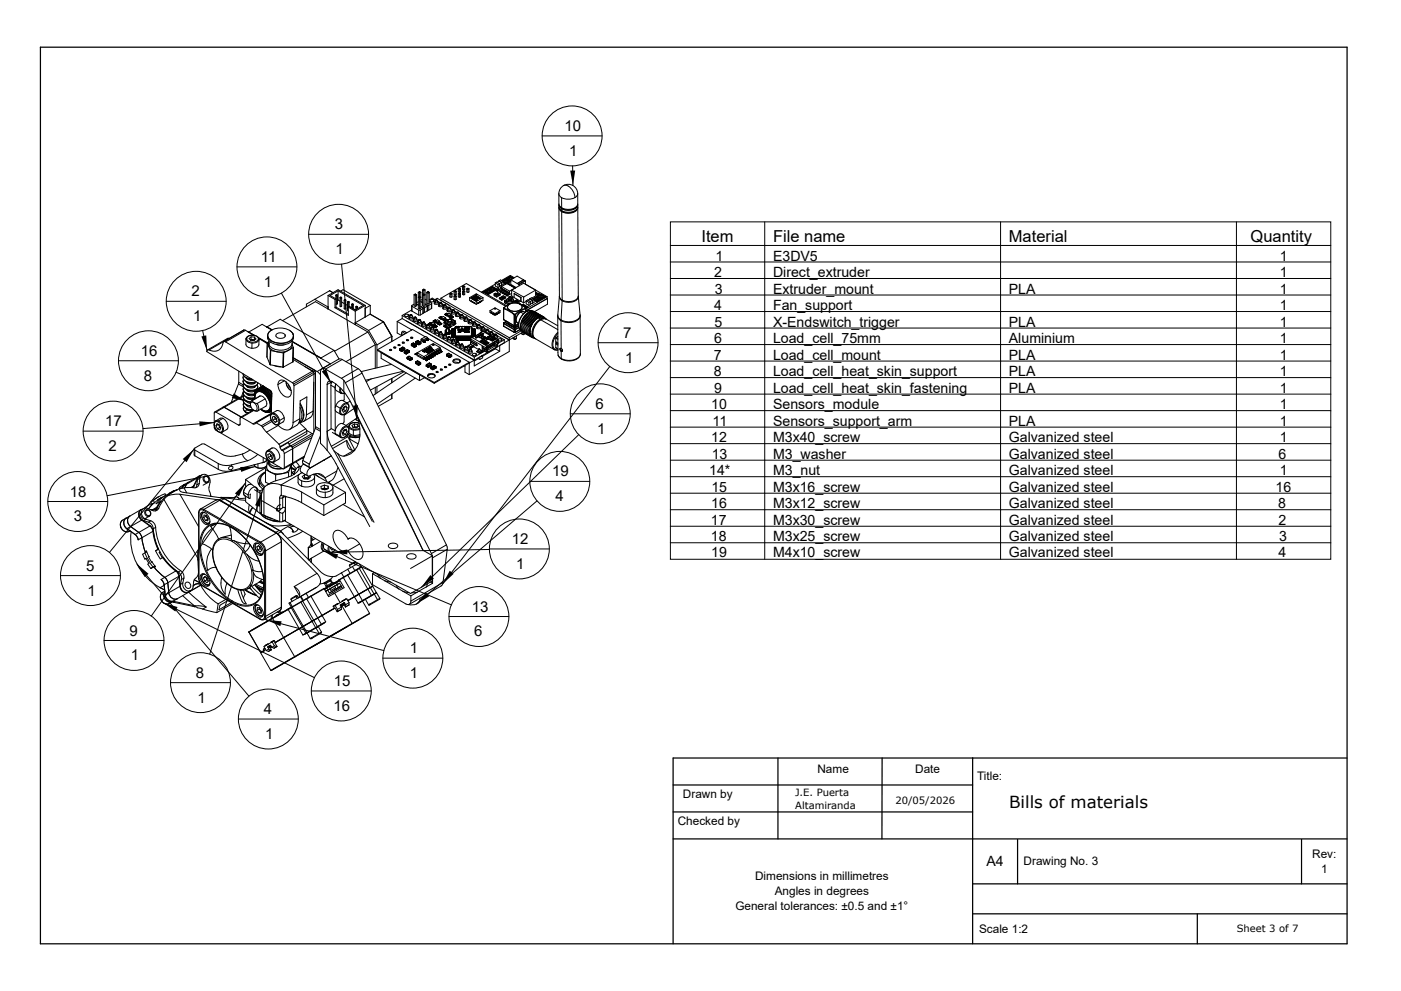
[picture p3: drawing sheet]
<svg xmlns="http://www.w3.org/2000/svg" width="297mm" height="210mm" viewBox="0 0 297 210" stroke-linecap="round" stroke-linejoin="round" font-family="sans-serif">
<defs><g id="words">
<g font-size="3.5">
<text x="148.7" y="51.3">Item</text>
<text x="163.9" y="51.3">File name</text>
<text x="213.9" y="51.3">Material</text>
<text x="265.1" y="51.3">Quantity</text>
<text x="214" y="171.4">Bills of materials</text>
</g>
<g font-size="3.2">
<text x="119.7" y="27.8">10</text>
<text x="120.7" y="33.1">1</text>
<text x="71" y="48.7">3</text>
<text x="71.1" y="53.9">1</text>
<text x="55.3" y="55.6">11</text>
<text x="40.6" y="62.9">2</text>
<text x="55.9" y="60.9">1</text>
<text x="40.9" y="68.2">1</text>
<text x="132.2" y="71.7">7</text>
<text x="29.8" y="75.5">16</text>
<text x="132.5" y="76.9">1</text>
<text x="30.5" y="80.8">8</text>
<text x="126.3" y="86.7">6</text>
<text x="22.3" y="90.4">17</text>
<text x="23" y="95.7">2</text>
<text x="126.6" y="92">1</text>
<text x="117.1" y="101.1">19</text>
<text x="14.8" y="105.4">18</text>
<text x="117.8" y="106.4">4</text>
<text x="15.7" y="110.6">3</text>
<text x="108.5" y="115.4">12</text>
<text x="18.3" y="121.1">5</text>
<text x="109.5" y="120.7">1</text>
<text x="18.5" y="126.3">1</text>
<text x="100.1" y="129.8">13</text>
<text x="27.4" y="134.8">9</text>
<text x="100.6" y="135">6</text>
<text x="27.8" y="140.1">1</text>
<text x="41.5" y="143.8">8</text>
<text x="86.9" y="138.6">1</text>
<text x="86.9" y="143.9">1</text>
<text x="41.9" y="149.1">1</text>
<text x="70.8" y="145.6">15</text>
<text x="56" y="151.5">4</text>
<text x="70.7" y="150.8">16</text>
<text x="56.2" y="156.8">1</text>
</g>
<g font-size="3">
<text x="151.4" y="58.8">2</text>
<text x="151.7" y="55.4">1</text>
<text x="163.9" y="55.4">E3DV5</text>
<text x="163.9" y="58.8">Direct_extruder</text>
<text x="271.4" y="55.4">1</text>
<text x="271.4" y="58.8">1</text>
<text x="151.4" y="65.8">4</text>
<text x="151.5" y="62.3">3</text>
<text x="163.9" y="62.3">Extruder_mount</text>
<text x="163.9" y="65.8">Fan_support</text>
<text x="213.9" y="62.3">PLA</text>
<text x="271.4" y="62.3">1</text>
<text x="271.4" y="65.8">1</text>
<text x="151.5" y="69.3">5</text>
<text x="163.9" y="69.3">X-Endswitch_trigger</text>
<text x="213.9" y="69.3">PLA</text>
<text x="271.4" y="69.3">1</text>
<text x="151.4" y="76.3">7</text>
<text x="151.4" y="72.8">6</text>
<text x="163.9" y="72.8">Load_cell_75mm</text>
<text x="163.9" y="76.3">Load_cell_mount</text>
<text x="213.9" y="72.8">Aluminium</text>
<text x="213.9" y="76.3">PLA</text>
<text x="271.4" y="72.8">1</text>
<text x="271.4" y="76.3">1</text>
<text x="151.4" y="79.8">8</text>
<text x="151.4" y="83.3">9</text>
<text x="163.9" y="79.8">Load_cell_heat_skin_support</text>
<text x="163.9" y="83.3">Load_cell_heat_skin_fastening</text>
<text x="213.9" y="79.8">PLA</text>
<text x="213.9" y="83.3">PLA</text>
<text x="271.4" y="79.8">1</text>
<text x="271.4" y="83.3">1</text>
<text x="150.8" y="86.8">10</text>
<text x="163.9" y="86.8">Sensors_module</text>
<text x="271.4" y="86.8">1</text>
<text x="150.8" y="93.8">12</text>
<text x="151.1" y="90.3">11</text>
<text x="163.9" y="90.3">Sensors_support_arm</text>
<text x="163.9" y="93.8">M3x40_screw</text>
<text x="213.9" y="90.3">PLA</text>
<text x="213.9" y="93.8">Galvanized steel</text>
<text x="271.4" y="90.3">1</text>
<text x="271.4" y="93.8">1</text>
<text x="150.4" y="100.8">14*</text>
<text x="150.9" y="97.3">13</text>
<text x="163.9" y="97.3">M3_washer</text>
<text x="163.9" y="100.8">M3_nut</text>
<text x="213.9" y="97.3">Galvanized steel</text>
<text x="213.9" y="100.8">Galvanized steel</text>
<text x="271.1" y="97.3">6</text>
<text x="271.4" y="100.8">1</text>
<text x="150.8" y="107.8">16</text>
<text x="150.8" y="104.3">15</text>
<text x="163.9" y="104.3">M3x16_screw</text>
<text x="163.9" y="107.8">M3x12_screw</text>
<text x="213.9" y="104.3">Galvanized steel</text>
<text x="213.9" y="107.8">Galvanized steel</text>
<text x="270.4" y="104.3">16</text>
<text x="271" y="107.8">8</text>
<text x="150.7" y="111.3">17</text>
<text x="163.9" y="111.3">M3x30_screw</text>
<text x="213.9" y="111.3">Galvanized steel</text>
<text x="271.1" y="111.3">2</text>
<text x="150.7" y="114.8">18</text>
<text x="150.8" y="118.2">19</text>
<text x="163.9" y="114.8">M3x25_screw</text>
<text x="163.9" y="118.2">M4x10_screw</text>
<text x="213.9" y="114.8">Galvanized steel</text>
<text x="213.9" y="118.2">Galvanized steel</text>
<text x="271.1" y="118.2">4</text>
<text x="271.2" y="114.8">3</text>
<text x="209.1" y="183.8">A4</text>
</g>
<g font-size="2.5">
<text x="173.3" y="164">Name</text>
<text x="194" y="163.9">Date</text>
<text x="207.2" y="165.5">Title:</text>
<text x="144.8" y="169.4">Drawn by</text>
<text x="143.7" y="175.1">Checked by</text>
<text x="217" y="183.5">Drawing No. 3</text>
<text x="278.2" y="182">Rev:</text>
<text x="280.1" y="185.1">1</text>
<text x="160.1" y="186.8">Dimensions in millimetres</text>
<text x="164.3" y="189.9">Angles in degrees</text>
<text x="155.9" y="193">General tolerances: ±0.5 and ±1°</text>
<text x="207.6" y="198">Scale 1:2</text>
</g>
<g font-size="2.1">
<text x="168.6" y="168.9">J.E. Puerta</text>
<text x="168.6" y="171.5">Altamiranda</text>
<text x="189.8" y="170.5">20/05/2026</text>
<text x="262.2" y="197.7">Sheet 3 of 7</text>
</g>
</g></defs>
<g fill="none" stroke="#000" stroke-width=".21">
<path d="M114.9 28.8h12.8M119.5 39.4l.2-.1a2.52 2.52 0 0 1 2.2 2.6M119.5 39.4a2 2 0 0 1 3 1.7M119.5 39.4a2 2 0 0 0-1 1.7M121.4 35.2l.1 4.2M50.2 56.6h12.7M65.4 49.7h12.7M72.4 56l3.3 33.2M105.8 59.6v.1M105.8 59.6l.3-.2 .6 .3M105.8 59.6l.6 .3M105.8 59.6l-.4 .3"/>
<path d="M106.4 59.9v.7M106.7 59.8l.6 .4 .2-.2M106.7 59.9l.5 .3M106.7 59.7v.7l-.3 .2M106.7 59.7l-.3 .2M106.8 59.7a.52 .52 0 0 0 .9 0M107 59.5h.6l.1 .2a.52 .52 0 0 1-.9 0zM107 59.7l.2-.2 .3 .2-.3 .1zM107.3 59.2l.8 .5-.4 .2M107.3 59.2l-.7 .5M107.3 59.2h.1M107.5 60h.1"/>
<path d="M107.5 60l.1-.1 .3 .2M107.5 60l.3 .3M107.6 59.8v.1M107.7 59.2l.6 .2M107.7 59.1v.1M107.9 59.1l.2-.1 .3 .1-.3 .2zM108.2 58.7l-.8 .5 .9 .4M108.2 58.7l.6 .4M108.2 58.7h.1M108.3 59.7l-.5 .3M108.3 59.4v.9l1.1 .7M108.3 59.4l1.3-.8 1.4 .8"/>
<path d="M108.3 59.4l1.6 .9M108.6 59.1a.52 .52 0 0 0-.9 0l.3 .3h.3M108.6 59.1v.1M108.9 59l-.7-.4-1.7 1M109 58.9l-.8-.5-1.9 1.1M111 59.4l-1.3 .8M111 59.4h.1M111 59.4l.4 .2M111.3 59.5l-1.4 .8M111.4 59.6l-1.3 .8M111.4 59.6v.7M118.5 41.1v2.4l.6 .6"/>
<path d="M118.5 41.1l.1 .5 .5 .3M118.5 43.5v.6l.6 .6M118.5 44.1l.1 18.7M118.5 43.4a.95 .95 0 0 0 .6 .9M118.5 44a.95 .95 0 0 0 .6 .9M118.7 43.8l.5 .4M118.7 44.4l.5 .5M119.1 41.9v2.2M119.1 44.3v.4M119.1 44.9l.1 18.8M119.2 44.1v.1M119.2 44.8v.1"/>
<path d="M121.9 41.9l-1.4 .4-1.4-.4M122.3 43.8a2.54 2.54 0 0 1-3.1 .4M122.3 44.4a2.54 2.54 0 0 1-3.1 .5M122.5 41.1l-.2 .4-.4 .4M122.5 41.1v2.2a2.17 2.17 0 0 1-3 1l-.4-.2M122.5 43.4a1.93 1.93 0 0 1-2.6 1.2l-.8-.3M122.5 44a1.93 1.93 0 0 1-2.6 1.2l-.8-.3M122.5 43.5a1.42 1.42 0 0 1-1.7 1.5h-.9l-.8-.3M122.5 44.1l.1 18.7M142.1 47.1h140.1v71.6h-140.1zM142.1 52.1h140.1M142.1 55.6h140.1"/>
<path d="M142.1 59.1h140.1M162.1 47.1v71.6M212.1 47.1v71.6M262.1 47.1v71.6M25.1 76.5h12.7M35.2 63.9h12.7M37.3 79l15 6.2M43 70.1l.9 4.3M44 74.3l-.1 .3 13.4 8.2M44.3 74.2l-.3 .1M47.8 72.5l-.5 .1a1.97 1.97 0 0 1-3 1.6M47.8 72.5l14.2 8.7"/>
<path d="M48.6 71.8h.1M48.6 71.8h-.3l-4.3 2.4M48.6 71.8l-4.3 2.4M50.6 78.7v2.4M51.6 79.6l-.1 .5M51.7 70l.4 .1M51.7 70h.1M51.7 70l-4.3 2.5M52.1 70.1l-4.3 2.4M52.1 70.1l1.7 1M52.2 71.9a1.1 1.1 0 0 0 1.2 .9M52.2 71.9l-.1 1.1a1.1 1.1 0 0 0 1.3 .9"/>
<path d="M52.2 71.9h.1M52.2 71.9a1.54 1.54 0 0 1 1.4-.8 1.54 1.54 0 0 1 1.3 .9v.1M52.3 71.8l-.1 .1M52.3 71.8a1.4 1.4 0 0 1 2.5 .1M52.3 71.8a1.4 1.4 0 0 0 2.5 .1M52.4 70.3l1.5 .8M52.7 70.4l1.3 .8M53.2 72l.4 .1M53.2 72l-.1 .2M53.2 71.5l-.4 .3 .3 .4 .8 .1 .4-.4-.3-.4M53.2 71.5h.8M53.2 71.5v.5"/>
<path d="M53.4 72.8v1.1M53.6 72.1v.1M53.9 72l.1 .1M53.9 72l-.3 .1M54 71.5l-.1 .5M54.8 71.9l.1 .2M54.8 71.6l1.9 1.1M54.8 71.7l1.9 1.1M54.9 71.8l1.8 1.1M54.9 72.1v1a1.19 1.19 0 0 1-1.5 .8M54.9 72.1a1.24 1.24 0 0 1-1.5 .7M56.6 75.7h.1"/>
<path d="M56.6 69.4h.1M56.6 75.7l.7 1.7M56.6 69.4l2.8-1.7 11.4 6.6M56.6 69.4l1.1 .6M56.7 72.7l-.1 3M56.7 72.7l.6 1.6M56.7 71.2l.1 .7M56.8 71.6v.3M56.9 71.5l-.1 .1M56.9 72.7l.1 .4M56.9 72.7l.1 .8M57 72.5l-.3 .2"/>
<path d="M57 73.5a3.3 3.3 0 0 0 4.2 .8M57 73.1a3.2 3.2 0 0 0 4.9 .1v-.3a1.32 1.32 0 0 1-.7 1.4M57 73.1v.4M57 72.3l-.1 .4M57.3 77.4h.1M57.3 77.4l2.7 .5M57.3 74.3l.1 .1M57.3 74.3v3.1M57.4 72.6l-.4 .5M57.4 74.4l-.1 3M57.4 74.4l2.7 .5M57.7 70l-2.1-1.2-2.9 1.7"/>
<path d="M57.7 70a1.33 1.33 0 0 0-.9 1.6M58.1 77.6l1.5 .2M58.6 70.9a1.32 1.32 0 0 1 1.9 .2l-.1 .3a1.14 1.14 0 0 1-1.9-.3zM58.7 73.1l1.5 .1M59.7 62.2l10.5 19.1M59.9 68l7-4 11.1 6.4M60 77.9h.1M60.1 74.9h.1M60.1 74.9l-.1 3M60.1 77.9h-.1M60.2 74.9h-.1M60.2 74.9l-.1 3"/>
<path d="M60.5 71.1l-.1 .3M61.2 74.3l-1 .6M61.4 70.1l.8 .8M61.9 72.4v.5M61.9 72.4l8.2 4.8M61.9 72.4l6.1 3.6M61.9 73.1l.3 .6M62.1 76.8l-2 1.1M62.1 70.9a3.5 3.5 0 0 0-5.2-.3v.9M62.1 70.9h.1M62.1 70.9l.1 .1a1.45 1.45 0 0 1-1.3 1.6 3.4 3.4 0 0 1-4-1.1M62.1 76.8h.1"/>
<path d="M62.1 76.7v.1M62.1 76.2l4.1 2.5M62.1 75.9l4.4 2.6M62.1 75.9l5.1 2.9M62.2 70.9a1.43 1.43 0 0 1-1.4 1.8 3.5 3.5 0 0 1-4-1.1M62.2 73.8l-1 .5M62.2 73.8l-.1 3M62.2 73.7v.1M62.2 73.7h.1M62.2 73.7l-.1 3.1M62.2 71.3a1.77 1.77 0 0 1-1.8 1.8 3.5 3.5 0 0 1-3.6-1.2M64.6 77.8l1.6 .9"/>
<path d="M66.2 78.7l.2 .2M66.2 78.7l.3 .3M66.2 78.7l-4.2 2.5M66.4 78.9l.1 .1M66.5 79l.1 .4M66.5 79l-4.3 2.5M66.5 78.5l.3 .2M66.5 78.5l-.3 .2M66.6 79.4l-4.3 2.4M66.6 79.4l-.2 7.8M66.7 63.5l2.8 1.6M66.8 78.7l.1 .4"/>
<path d="M66.8 78.7l-.4 .2M66.9 79.1l-.3 .2M66.9 79.1v11.7M67.2 78.8l.7 .7M68 76h.1M69 78.3a.65 .65 0 0 0-.7-.1 .65 .65 0 0 0-.4 .7v15.2l1.5 1.5M69 78.3l3.4 2M69.6 62.7v2.8M69.6 65.1v.5M69.6 62.7l1.4 .8M69.6 65.1h-.1M69.6 62.7l2.1-1.2 5.7 3.3"/>
<path d="M69.9 61.7h.1M69.9 61.7l.7 .4M69.9 61.7l-4.9 2.8v.6M70.8 74.3l-2.8 1.7M70.8 74.3l1.1 1.9M71 63.5v1.8M71.2 62.7h.4M71.2 62.7v.7M71.2 63.4l-.2 .1M71.2 65.2l2.7 1.5M71.2 65.2l-.2 .1M71.2 63.4v1.8"/>
<path d="M71.2 64.5l.2 .1M71.3 62.6h.1M71.3 62.6l-.1 .1M71.3 62.6h.2M71.4 62.6v2M71.5 62.6l.1 .1M71.5 62.6h-.1M71.6 62.7v1.8l-.2 .1M71.7 61.7l-1.7 1 1.2 .7M71.7 63.7l.4 .2M71.7 61.7l5.3 3.1-1.7 1M71.7 63.7h-.1"/>
<path d="M71.7 61.7v2M72.1 63.2v1.8l.2 .1M72.1 63.2h.3M72.1 63.1l.2 .1M72.1 63.1v.1M72.1 63.1h.3M72.2 61.8l.5-.3 5.8 3.3M72.3 63.2v1.9M72.4 63.1v.1M72.4 63.1l-.1 .1M72.4 64.1l.6 .3M72.4 63.2v1.8l-.1 .1"/>
<path d="M72.5 76.3l-.7-.1-4.6 2.6M72.5 76.3l3.4 1.9M72.5 76.3l-3.5 2M73 63.7v1.8l.1 .1M73 63.7h.3M73 63.6h.3M73 63.6l.1 .1M73 63.6v.1M73.1 63.7v1.9M73.3 63.6v.1M73.3 63.6l-.2 .1M73.3 64.6l.4 .2"/>
<path d="M73.3 63.7v1.8l-.2 .1M73.7 64.1v1.8l.2 .1M73.7 64.1h.3M73.7 64l.2 .1M73.7 64v.1M73.7 64h.3M73.9 64.1v2.8l-2.9-1.6M74 64v.1M74 64l-.1 .1M74 65l1.3 .8M74 64.1v1M74.1 65.1l-.2 .1 1.4 .8"/>
<path d="M74.6 64.6h.3M74.6 64.6v.7M74.6 64.5l.1 .1M74.6 64.5v.1M74.6 64.5h.3M74.7 64.6v.8M74.9 64.5v.1M74.9 64.5l-.2 .1M74.9 65.5l.4 .3M74.9 64.6v.9M75.3 68.5h.1M75.3 66v2.9"/>
<path d="M75.3 68.9h.1M75.3 68.5l2.9 1.6M75.4 68.5h-.1M75.4 65.1h.4M75.4 65.1v.6M75.5 65l.1 .1M75.5 65l-.1 .1M75.5 65h.2M75.6 65.1v.5M75.7 65l.1 .1M75.7 65l-.1 .1M75.8 65.1v.4"/>
<path d="M75.9 78.2l.9 1M75.9 78.2l-3.5 2.1M76.8 79.2l17.8 36.4M76.8 79.2l-3.6 2M77.4 67.2h.1M77.4 64.8v2.4M77.4 64.8l-2.1 1.2M78 70.4l1.6 2.7M78 70.4l-7.1 4.1M78.2 70.1l1.7 3.1M78.5 66.7l2.8 1.6M78.5 66.7l-1.1 .5"/>
<path d="M78.5 66.7h.1M78.5 64.8l-1.1 .6v1.9l-2 1.2M78.5 64.8v1.9M79.6 73.1v5M79.6 73.1l-6.3 3.6M79.9 73.2v4.8M80 74.2v.2l12.1 6.9M80 74.2l12.1 7M80.8 74.8v1.2l8.1 4.7M81.3 68.3l1.8 3.1M81.3 68.3l-3.1 1.8M81.3 68.3h.1"/>
<path d="M82.7 74.3h-.1M82.7 74.2h.3l-.3 .1zM82.7 74.3h.3M82.7 74.2v.1M83 77.3l-6.4 1.5M83.1 71.4l-3.2 1.8M83.1 71.3v.1M83.1 71.3v1.2M83.6 73.8h-.1M83.6 73.6l.3 .1-.2 .2zM83.6 73.8h.3M83.6 73.6v.2"/>
<path d="M84.2 68.2l3 1.7M84.2 68.2v2.5l.9 .5M84.5 73.3h-.1M84.5 73.1l.3 .1-.3 .1zM84.5 73.3h.3M84.5 73.1v.2M84.7 74.1h.1M84.7 74.3h.1M84.7 74.1v.2M84.7 74.3l.4 .2M84.7 74.1l.4 .2M84.8 74h.1"/>
<path d="M84.8 74l-.1 .1M84.8 74l.3 .2M84.9 73.9v.1M84.9 73.9l.4 .3v.3M85 74h.1M85.1 74h.1M85.1 74.3h.1M85.1 74.5h.1M85.1 74.3v.2M85.1 73.9l-.1 .1M85.1 73.9h.1M85.1 74l.1 .1"/>
<path d="M85.1 70.8v.4M85.1 74.2l.1 .1M85.1 74.2v.1M85.1 73.9l.1 .1M85.1 73.9v.1M85.2 74h.1M85.2 74.1h.1M85.2 73.9h.1M85.2 74.5h.1M85.2 74.3v.2M85.2 73.9l.1 .1M85.2 74l.1 .1"/>
<path d="M85.2 73.7h.1M85.2 73.7l-.3 .2M85.3 73.9h-.2M85.3 73.9h.1M85.3 73.8v.1M85.3 73.9v.1M85.3 74h.1M85.3 67.6l-1.1 .6M85.3 67.6l15.3 8.8M85.3 66.9l15.3 8.9M85.3 66.9v.7M85.3 74v.1"/>
<path d="M85.3 73.7l-.5 .3M85.3 73.7l.3 .2M85.3 73.8l.2 .1M85.4 72.8h-.1M85.4 72.6l.3 .1-.3 .1zM85.4 72.8h.3M85.4 72.6v.2M85.4 73.8v.1M85.4 74h-.1M85.4 73.9h.1M85.4 73.9v.1M85.4 73.7h.1"/>
<path d="M85.4 73.7h-.1M85.4 73.8h.1M85.4 73.8h-.1M85.4 74h.1M85.4 73.7l.4 .2M85.5 73.9h-.1M85.5 73.9h.1M85.5 78.8l-8 1.9M85.6 73.9l.1 .3M85.6 73.9l-.5 .3M85.7 74.3l-.5 .2M85.7 74.2v.1"/>
<path d="M85.7 74.2l-.5 .3M85.7 78.9l-7.2 3.9M85.7 74.6v.1M85.7 74.8v.1M85.7 74.6v.3M85.7 74.9h.1M85.7 74.7l.4 .2M85.7 74.9l.4 .1M85.7 73.9l.1 .1M85.7 73.9h-.1M85.7 74.6h.1M85.7 74.9l.4 .2"/>
<path d="M85.8 73.9h-.1M85.8 73.9h.1M85.8 74.6l-.1 .1M85.8 74.6l.3 .2M85.8 74.2l-.1 .1M85.8 74l-.6 .3M85.8 74.2h-.1M85.8 73.9v.1M85.8 74.1v.1M85.8 73.9v.3M85.8 70.4l-.5-.1-.2 .5M85.8 70.4l-.7 .4"/>
<path d="M85.8 70.4l.5 .2M85.9 66.7h.6l.2 .2-.5 .3-.3-.1-.1-.2zM85.9 74.5h.1M85.9 74.5l-.2 .1M85.9 74.5l.3 .2M86.1 74.9h.1M86.1 75v.1M86.1 75h.1M86.1 74.9v.1M86.1 75.1h.1M86.1 74.8l.1 .1M86.1 74.8v.1"/>
<path d="M86.1 79.1l-7 4.8M86.2 75v.1M86.2 74.9v.1M86.2 70.6l-1.1 .6M86.2 74.3l-.3 .2M86.2 74.3h.1M86.2 74.7l.1 .3M86.2 74.7l-.1 .1M86.3 72.2l-.1 .1M86.3 72.1l-.1 .1 .4 .1M86.3 72.2l.3 .1M86.3 72.1h.3v.2"/>
<path d="M86.3 72.1v.1M86.3 74.3l-.4 .2M86.3 74.3l.3 .2M86.3 75h.1M86.3 75l-.1 .1M86.3 75.9h.1M86.3 76.1h.1M86.3 75.9v.2M86.3 76.1l.2 .1M86.3 75.9l.2 .1M86.4 75.8h.1M86.4 75.8l-.1 .1"/>
<path d="M86.4 76.1l.1 .1M86.4 74.2l-.2 .1M86.4 74.2l.3 .2M86.4 75.8l.1 .1M86.4 74.2h.1M86.4 74.2l.4 .2M86.5 76.2h.1M86.5 76.2l.5 .3M86.5 76v.2M86.5 76l.3 .2M86.5 75.9v.1M86.5 75.9l.4 .2"/>
<path d="M86.5 66.7v.4M86.6 74.5l.1 .1M86.6 74.5l-.4 .2M86.7 74.8h-.1M86.7 74.6l-.5 .3M86.7 74.6v.2M86.7 75.6h.1M86.7 75.6l-.3 .2M86.7 74.4l.1 .1M86.7 74.4l-.1 .1M86.7 75.6l.7 .3M86.8 74.4h-.1"/>
<path d="M86.8 74.4v.1M86.8 74.7l-.5 .3M86.8 74.7h.1M86.8 74.7l-.1 .1M86.8 74.5l-.1 .1M86.8 74.5v.2M86.8 74.5h.1M86.8 76.4h.1M86.8 76.2v.2M86.8 76.2h.1M86.9 67.3l-.1-.2-.1 .3 .1 .2M86.9 67.3l-.1 .3"/>
<path d="M86.9 76.1l-.1 .1M86.9 76.1h.1M86.9 75.7l-.4 .2M86.9 66.9l-.1 .2M86.9 76.2h.1M86.9 76.4l.1 .1M86.9 76.4h.1M86.9 76.2v.2M87 76.5h.1M87 67l-.1 .3M87 76.1l-.1 .1M87 76.1v.1"/>
<path d="M87 66.9v.1M87 76.4v.1M87 76.2v.2M87.1 71.7h.1M87.1 71.6h.4l-.2 .2-.2-.1zM87.1 71.7h.4M87.1 71.6v.1M87.2 69.9l.1 .1M87.2 69.9v.2M87.2 66.8l-.2 .1M87.2 73.1h.1M87.2 73.2v.1"/>
<path d="M87.2 73.2l.1 .1M87.2 73.1v.1M87.2 75.9h.1M87.2 73.3h.1M87.2 73.1l.2 .1M87.2 73.1v.2M87.2 73.3l.5 .3M87.2 66.8h.1M87.2 66.8h-.2v.2M87.2 66.8l.1 .1M87.3 75.9l-.4 .2M87.3 73h.1"/>
<path d="M87.3 73l-.1 .1M87.3 73.3l.6 .4M87.3 64.9v1.1M87.3 65.8l-2 1.1M87.3 73l.1 .1M87.3 66.9l-.3 .1M87.3 66.9l.1 .2M87.3 76h.1M87.3 76l-.3 .1M87.3 65v1M87.3 66l1.5 .8M87.3 65l1.5 .8"/>
<path d="M87.4 73.2v.2M87.4 73.2l.3 .2M87.4 75.9l-.1 .1M87.4 75.9v.1M87.4 76.3l-.4 .2M87.4 76.2v.1M87.4 76.2l-.4 .2M87.4 76l-.4 .2M87.4 76h.1M87.4 76.2h.1M87.4 76v.2M87.4 73.1v.1"/>
<path d="M87.4 73.1l.5 .2M87.4 67.1l.2 .3a.54 .54 0 0 1-.8 .2M87.4 67.1l-.1 .2h-.4M87.5 73h.1M87.5 73l-.1 .1M87.6 73h-.1M87.6 73h.1M87.6 72.8h.1M87.6 72.8l-.3 .2M87.6 73v.1M87.6 72.8l.5 .3M87.6 73.1h.1"/>
<path d="M87.6 72.9v.1M87.7 73h-.1M87.7 73.1h-.1M87.7 73.1h.1M87.7 73h.1M87.7 72.9v.1M87.7 72.9h-.1M87.7 72.9h.1M87.7 67.6l.1 .2M87.7 67.6l-.1 .3 .1 .2M87.7 73.6h.1M87.7 73.4v.2"/>
<path d="M87.7 73.4h.1M87.7 72.9l.1 .1M87.8 73.1v.1M87.8 73.1h-.1M87.8 72.9l-.2 .1M87.8 72.9l.5 .2M87.8 73h-.1M87.8 73h.1M87.8 67.8l-.1 .3M87.8 73.1h.1M87.8 64.5l-.5 .3v.2M87.8 62.5v2.4l.3 .1"/>
<path d="M87.8 62.5l.3 .2 .2-.2M87.8 72.9h.1M87.8 67.4l-.1 .2M87.8 73l-.1 .1M87.8 73v.1M87.8 73.2h.1M87.8 73.4h.1M87.8 73.6l.1 .1M87.8 73.6h.1M87.8 73.4v.2M87.9 73l-.1 .1M87.9 73.7h.1"/>
<path d="M87.9 73.1h-.1M87.9 67.5l-.1 .3M87.9 73.2h-.1M87.9 73.1v.1M87.9 73.1h.1M87.9 73.3l-.1 .1M87.9 73.3v.1M87.9 67.4v.1M87.9 73.6v.1M87.9 73.4v.2M88 73.1h-.1M88 73.1h.1"/>
<path d="M88 62.4l-.2 .1M88 62.4l.3 .1M88 62.4l.1 .1M88 75.2h.1M88 75.1v.1M88 75.1h.1M88.1 75.1v.1M88.1 62.5v2.5M88.1 67.3l-.2 .1M88.1 76.8v.1M88.1 77v.1M88.1 76.8v.3"/>
<path d="M88.1 62.4v.1M88.1 77.1h.1M88.1 77.1l.6 .3M88.1 76.9h.1M88.1 76.8h.1M88.1 77.1l.6 .4M88.1 72.5l.1 .1M88.2 72.8h.1M88.1 72.5l.1 .3M88.1 75.2h.1M88.1 67.3h.1M88.1 67.3h-.2v.2"/>
<path d="M88.1 67.3l.1 .1M88.1 73.1l-.4 .3M88.2 72.6h.1M88.2 75h.1M88.2 75l-.2 .1M88.2 76.8l-.1 .1M88.2 76.8l.4 .3M88.2 72.5h.1M88.2 72.5h-.1M88.2 72.8l.6 .3M88.2 75l-.1 .1M88.2 75v.1"/>
<path d="M88.2 75.2h.1M88.2 75.2h-.1M88.2 75.1l-.1 .1M88.2 72.5v.1M88.2 72.5l.6 .3M88.2 67.4l-.3 .1M88.2 67.4l.1 .2M88.2 73.1l.1 .1M88.2 73.1l-.3 .2M88.2 77l.1 .2M88.2 77l.4 .2M88.3 73.1h-.1"/>
<path d="M88.3 73.1v.1M88.3 75h.1M88.3 75l-.1 .2M88.3 72.8v.1M88.3 72.6v.2M88.3 72.6l.5 .3M88.3 72.8l.3 .2M88.3 73.4l-.4 .3M88.3 73.2l-.4 .2M88.3 75.1h.1M88.3 75.1l-.1 .1M88.3 73.2h.1"/>
<path d="M88.3 73.4h.1M88.3 73.2v.2M88.3 75.2l.2 .3 1.4 .8M88.3 75.2l1.6 .9 .1-.1M88.3 75.2h-.1M88.3 67.6l.2 .3a.54 .54 0 0 1-.8 .2M88.3 64.5l.4 .2M88.3 62.5v2.4l-.2 .1M88.3 67.6l-.1 .3-.4-.1M88.4 75.1h-.1M88.4 75.1h.1M88.4 75h-.1"/>
<path d="M88.4 75h.1M88.4 74.9l-.1 .1M88.4 74.9h.1M88.4 72.5h.1M88.5 74.8l-.2 .4M88.5 74.8l1.4 .9M88.5 76.6h.1M88.5 76.6l-.4 .2M88.5 76.6l.6 .3M88.5 76.6l-.3 .2M88.5 72.3h.1M88.5 72.3l-.3 .2"/>
<path d="M88.5 72.5h.1M88.5 76.6l.2 .1M88.5 72.3h.2M88.6 72.5v.1M88.6 72.5h-.1M88.6 72.4h.1M88.6 72.6h.1M88.6 72.3h-.1M88.6 72.3l.5 .3M88.6 77.2v.2M88.6 77.2h.1M88.6 68.1l.1 .3"/>
<path d="M88.6 68.1l-.1 .4 .1 .2M88.6 72.4l-.2 .1M88.6 72.4v.1M88.6 73l.1 .1M88.6 73v.1M88.6 73l.2 .1M88.6 72.5h.1M88.6 77.1v.1M88.6 77.1h.2M88.7 68.4l-.1 .3M88.7 72.5l-.1 .1M88.7 72.5h.1"/>
<path d="M88.7 72.6h.1M88.7 72.3l.5 .3M88.7 72.3l-.4 .3M88.7 72.6v.1M88.7 76.7l.3 .2M88.7 76.7l-.5 .3M88.7 64l-.4 .2M88.7 62v3.4l.3 .2M88.7 62l.3 .2 .2-.2M88.7 67.9l-.1 .2M88.7 67.9l.1 .1M88.7 77.2h.1"/>
<path d="M88.7 77.4v.1M88.7 77.4h.1M88.7 77.2v.2M88.7 72.6h-.1M88.7 77.5h.1M88.7 72.5v.1M88.7 72.7h.1M88.8 72.9h.1M88.8 73.1h.1M88.8 72.9v.2M88.8 68l-.1 .4M88.8 66.8h.3"/>
<path d="M88.8 65.8h.3M88.8 65.8v1M88.8 72.6h.1M88.8 77.1l-.1 .1M88.8 77.1v.1M88.8 72.6h-.1M88.8 72.5h-.2M88.8 72.5l-.1 .1M88.8 72.5h.1M88.8 72.5v.2M88.8 72.5v.1M88.8 72.6l-.1 .1"/>
<path d="M88.8 72.8v.1M88.8 72.8l.1 .1M88.8 77.4v.1M88.8 77.2v.2M88.8 67.9v.1M88.9 72.6h.1M88.9 73.1h-.1M88.9 72.9v.2M88.9 72.5h-.1M88.9 72.5v.1M88.9 72.6h-.1M88.9 61.9l-.2 .1"/>
<path d="M88.9 62.9l-.2 .2 .3 .1 .2-.1-.2-.2M88.9 62.9l.1 .1M88.9 61.9h.1M88.9 79.5v1.2M89 61.9v1M89 63v2.6M89 62.9h.1M89 62.9h-.1M89 76.9l-.4 .2M89 67.8l-.2 .1M89 61.9h.1M89 62.9v.1"/>
<path d="M89 61.9l.2 .1M89 76.9h.1M89 72.5l-.4 .3v.2M89 67.8h.1M89 67.8l.1 .1M89 67.8l-.3 .1M89.1 72.5l-.1 .1M89.1 76.9l.1 .1M89.1 76.9l-.3 .2M89.1 65.8v1M89.1 67.9l-.3 .1M89.1 67.9l.1 .2"/>
<path d="M89.1 76.9h.1M89.1 77.3l-.3 .2M89.1 72.6l.1 .1M89.1 72.6l-.3 .2M89.2 77.2l-.1 .1M89.2 77.2l-.4 .2M89.2 77l-.4 .2M89.2 77v.2M89.2 77h.1M89.2 77.2h.1M89.2 72.6h-.1M89.2 72.6v.1"/>
<path d="M89.2 72.9l-.4 .2M89.2 72.9h.1M89.2 72.7l-.3 .2M89.2 72.9l-.3 .2M89.2 68.1l.2 .4a.54 .54 0 0 1-.8 .2M89.2 72.7h.1M89.2 62v3.4l-.2 .2M89.2 64l.4 .2M89.2 65l.5 .3M89.2 72.7v.2M89.2 68.1l-.1 .3h-.4M89.2 72.1l.6 .2"/>
<path d="M89.2 72.1l.5 .4M89.3 71.9l.4 .2M89.3 71.9l-.1 .2M89.5 68.6l-.1 .4 .1 .2M89.6 68.9l-.1 .3M89.6 63.5l-.4 .2M89.6 61.5l.3 .2 .2-.2M89.6 61.5v3.4l.3 .1M89.6 68.4l-.1 .4 .1 .1M89.6 68.4l.1 .1M89.6 74.5h.1M89.7 68.5l-.1 .4"/>
<path d="M89.7 74.5h-.1M89.7 74.5h.1M89.7 65.3v.2M89.7 65.3h.3M89.7 65.5l-.6 .3M89.7 66.5l-.6 .3M89.7 65.5v1M89.7 72.1v.4M89.7 68.4v.1M89.7 65.4v1.1M89.8 61.4h.1M89.8 61.4l-.2 .1"/>
<path d="M89.8 62.4l.1 .1M89.8 72.3h.1M89.8 72.4h.1M89.8 72.3l.1 .1M89.8 74.5h.1M89.8 72.4v.1M89.8 74.5h-.1M89.8 74.4v.1M89.8 74.4l-.1 .1M89.8 74.5l.1 .1M89.8 72.5h-.1M89.8 72.5h.1"/>
<path d="M89.8 72.5l.1 .1M89.9 74.4v.1zM89.9 62.4l-.3 .1 .3 .2 .2-.2-.2-.1M89.9 61.4v1M89.9 62.5v2.5M89.9 62.4h.1M89.9 72.4v.1M89.9 75.7v.6M89.9 72.5v.1M89.9 74.4h.1M89.9 72.4h.1M89.9 68.3l-.2 .1"/>
<path d="M89.9 74.3v.1M89.9 72.6h.1M89.9 72.5h.1M89.9 62.4v.1M89.9 61.4h.1M89.9 61.4l.2 .1M89.9 72.5l.1 .1M89.9 74.6h.2M89.9 74.6h.1M89.9 74.5h.1M89.9 74.5v.1M89.9 68.3h.1"/>
<path d="M89.9 68.3l.1 .1M89.9 68.3l-.3 .1M89.9 72.2h.1M89.9 72.2l.1 .1M89.9 72.2l-.1 .1M90 74.6h.1M90 72.6h.1M90 76h.1M90 72.3h.1M90 76l.1 .1M90 75.9v.1M90 72.3l-.1 .1"/>
<path d="M90 72.3v.2M90 66.3h-.3M90 65.3v1M90 68.4l-.3 .1M90 68.4l.1 .2M90 72.5h.1M90 72.5h-.1M90 74.5l.1 .1M90 74.5v.1M90.1 74.5h.1M90 74.5l.2 .1M90.1 74.5v.1"/>
<path d="M90.1 74.3v.1M90.1 74.3h.1M90.1 74.3l-.2 .1M90.1 74.4v.1M90.1 74.4h.1M90.1 74.6h.1M90.1 74.2v.2M90.1 74.2l.1 .2M90.1 76l.1 .1M90.1 76.1h.1M90.1 74.2l-.4 .3M90.1 76h.1"/>
<path d="M90.1 72.5h.1M90.1 72.5l-.1 .1M90.1 68.6l.2 .4a.54 .54 0 0 1-.8 .2M90.1 63.5l.4 .2M90.1 64.5l.5 .3M90.1 61.5v3.4l-.2 .1M90.1 72.6h-.1M90.1 75.9h-.1M90.1 75.9h.1M90.1 68.6l-.1 .3h-.4M90.1 72.6h.1M90.1 72.5v.1"/>
<path d="M90.1 76.1l.1 .3M90.1 74.5h.2M90.1 71.5l-2.6-1.6-7.5 4.3M90.2 74.6h-.1M90.2 74.4h.1M90.2 74.4l.1 .1M90.2 74.2h.1M90.2 74.2l.3 .2M90.2 76.1h.1M90.2 76.1l.1 .3M90.2 76.4h.1M90.2 75.9l.1 .1"/>
<path d="M90.2 75.9l-.1 .1M90.2 74.2l.3 .1M90.2 76.4l.1 .1M90.2 75.9h.1M90.3 76.4h-.1M90.3 74.4h.1M90.3 74.4v.1M90.3 76.5h.1M90.3 76.4l.1 .1M90.3 76l-.4 .3M90.3 76h.1M90.3 76.4h.1"/>
<path d="M90.3 76l.1 .3M90.3 74.5h.1M90.3 74.1h.1M90.4 77.5h.1M90.4 77.7h.1M90.4 77.5v.2M90.4 74.4l-.1 .1M90.4 76.3h.1M90.4 76.3l-.1 .1M90.4 76.5h.1M90.4 69.2l.1 .2M90.4 77.5l.3 .2"/>
<path d="M90.4 77.7l.3 .2M90.4 69.2l-.1 .3 .1 .2M90.4 74.1h.1M90.4 74.7l.4 .2M90.4 74.7h.1M90.4 77.4h.1M90.4 77.4v.1M90.4 76.3l.1 .1M90.4 75.7h.1M90.4 75.7l.1 .1M90.4 75.7l-.2 .2M90.4 77.4l.4 .2"/>
<path d="M90.5 69.4l-.1 .3M90.5 74.7h.3M90.5 74.7h.1M90.5 74.7h-.1M90.5 74.7l.2 .1M90.5 71.9h.1M90.5 74.3h.1M90.5 72h.1M90.5 71.9l.1 .1M90.5 71.9l-.5 .3M90.5 71.9v.1M90.5 62l.3 .2 .2-.2"/>
<path d="M90.5 62v2.4l.3 .1M90.5 68.9l-.1 .3M90.5 68.9l.1 .1M90.5 72l.1 .1M90.5 74.2l.1 .1M90.5 74.2v.1M90.5 72.1l-.5 .3M90.5 72.1h.1M90.5 72.1l.1 .1M90.5 74.1h.1M90.5 76.4h.1M90.5 74.4h.1"/>
<path d="M90.5 74v.1M90.5 74l-.1 .1M90.5 75.8l.1 .1M90.5 75.8h.1M90.5 76.4l-.1 .1M90.5 76.5h-.1M90.5 74.1l.1 .1M90.5 77.3l.4 .2M90.5 76.4v.1M90.5 75.7l.1 .2M90.5 75.7v.1M90.5 74l-.2 .1"/>
<path d="M90.5 74l.1 .1M90.6 72.1v.1M90.6 74.3h.1M90.6 74.3v.1M90.6 72v.1M90.6 69l-.1 .4M90.6 74.4h-.1M90.6 64.8h.3M90.6 64.8v.2M90.6 66l-.6 .3M90.6 65v1M90.6 65l-.6 .3"/>
<path d="M90.6 74.4h.1M90.6 75.6l-.2 .1M90.6 75.6l.1 .1M90.6 72.2h.1M90.6 72.2v.1M90.6 72.1h.1M90.6 75.6h.1M90.6 75.9h.1M90.6 75.9l-.3 .1M90.6 74.2h.2M90.6 74.2v.1M90.6 71.8l-.1 .1"/>
<path d="M90.6 74.1h.1M90.6 74.1v.1M90.6 75.9l.1 .2M90.6 74.2h.1M90.6 71.8h.1M90.6 71.8l.1 .1M90.6 73.9l.4 .2M90.6 73.9h.1M90.6 68.9v.1M90.6 64.9v1.1M90.6 71.6l-.9 .5M90.6 71.6l-.3-.2-1 .5"/>
<path d="M90.6 71.6l.1 .2M90.6 74.6h.1M90.6 74.6l.4 .2M90.6 72.3h.1M90.6 79.6a1 1 0 0 1 1.7 .1 .89 .89 0 0 1-.9 .5 .89 .89 0 0 1-.8-.6zM90.7 74.6h-.1M90.7 74.6l.3 .2M90.7 72.2h.1M90.7 72.2h-.1M90.7 76.1h.1M90.7 75.7v.1M90.7 71.9h.1"/>
<path d="M90.7 75.7h-.2M90.7 76.1v.1M90.7 75.7h.1M90.7 72.3h.1M90.7 72.2v.1M90.7 75.7l.1 .1M90.7 71.9l-.1 .1M90.7 73.9l.2 .1M90.7 73.9h.1M90.7 73.9h-.1M90.7 71.9v.2M90.7 61.9l-.2 .1"/>
<path d="M90.7 61.9h.1M90.7 74.5l-.1 .1M90.7 74.5h.1M90.7 74.5l.3 .2M90.7 72.1h.1M90.7 72.1l-.1 .1M90.7 76.1l.1 .1M90.7 71.8l8.8 5.1M90.7 71.8v.1M90.7 71.8l-.1 .1M90.7 77.7h.1M90.7 77.9h.1"/>
<path d="M90.7 74.8h.1M90.7 77.7v.2M90.7 74.1l.1 .1M90.7 74.2h.1M90.7 74.1v.1M90.7 74.1h.1M90.7 76.2h.1M90.7 76.2l.1 .1M90.7 75.8l-.1 .1M90.8 75.8h.1M90.8 61.9v2.6M90.8 74.7l-.1 .1"/>
<path d="M90.8 76.2h-.1M90.8 76.2h.1M90.8 75.8v.2M90.8 74.7v.1M90.8 72.1h.1M90.8 72.1l-.1 .1M90.8 77.6v.1M90.8 77.6l-.1 .1M90.8 68.8l-.2 .1M90.8 72.2l-.1 .1M90.8 72.2h.1M90.8 72.1v.1"/>
<path d="M90.8 74.2h.1M90.8 61.9h.1M90.8 61.9l.2 .1M90.8 74.8h.1M90.8 74.8v.1M90.8 74.9h.1M90.8 76l.1 .1M90.8 76l-.1 .1M90.8 68.8h.1M90.8 68.8l.1 .1M90.8 68.8l-.3 .1M90.8 77.9h.1"/>
<path d="M90.8 77.7v.2M90.8 76.3h.1M90.8 76.2v.1M90.8 76h.1M90.8 68.7l.2 .1M90.9 73.8v.1M90.9 76.1h.1M90.9 76.1l-.1 .1M90.9 79.5l-.2 .3M90.9 79.5a1.06 1.06 0 0 1 1.4 .3M90.9 79.4v.1M90.9 77.1h.1"/>
<path d="M90.9 75.4h.1M90.9 75.5h.1M90.9 75.4v.1M90.9 75.4l.1 .1M90.9 75.5l-.3 .1M90.9 73.8h.1M90.9 68.7h.1M90.9 77.5l.1 .3M90.9 77.5l-.1 .1M90.9 65.8h-.3M90.9 64.8v1M90.9 68.9l-.3 .1"/>
<path d="M90.9 68.9l.1 .3M90.9 73.9h.1M90.9 74.4l.2 .2M90.9 74.4h.1M90.9 77.1l-.5 .3M90.9 77.1l.4 .2M90.9 73.8l.1 .1M90.9 74h.1M91 73.8h.1M91 68.8h.1M91 77.8h-.1M91 74.7h.1"/>
<path d="M91 74h.1M91 76.1v.1M91 76.1h.1M91 76.1l-.2 .1M91 73.9h.1M91 75.5v.1M91 75.5h.1M91 76.2h.1M91 76.2h-.1M91 76.2l-.1 .1M91 74.4l.2 .2 .1-.1M91 74.4h-.1"/>
<path d="M91 68.7v.1M91 68.7l.1 .1M91 75.5l.1 .1M91 74.8h.1M91 77h.1M91 77l-.1 .1M91 64l.5 .2v.3M91 69.2l.2 .3a.54 .54 0 0 1-.8 .2M91 62v2.4l-.2 .1M91 63.6l.6-.3 .8 .4M91 75.4h-.1M91 75.4h.1"/>
<path d="M91 74v.1M91 74h-.1M91 75.3v.1M91 74.1h.1M91 69.2l-.1 .2h-.4M91 75.6h.1M91 75.6l.1 .2M91 75.6l-.3 .2M91 68.6h.1M91 74.6h.1M91 74.6v.1M91 74.3h.1"/>
<path d="M91 74.7v.1M91.1 74.7h.1M91 74.6l.1 .1M91 77l.4 .2M91.1 74.3h-.1M91.1 74.7l-.1 .1M91.1 74.3l.2 .1M91.1 75.6l.1 .2M91.1 68.6l-.1 .1M91.1 68.6l-.2 .1M91.1 68.8l.1 .1M91.1 75.6h.1"/>
<path d="M91.1 73.8h.1M91.1 73.8h-.2v.1M91.1 73.8h-.1M91.1 73.7h.1M91.1 68.8h.1M91.1 73.7l.1 .1M91.1 73.9h.1M91.1 74.3h.1M91.1 74h.1M91.1 75.8h.1M91.1 75.4l-.1 .1M91.1 75.8l.1 .1"/>
<path d="M91.1 73.8v.1M91.1 75.4h.1M91.1 73.8l.2 .1M91.1 75.4l.1 .1M91.1 73.6v.1M91.1 73.6l.3 .1M91.1 68.5h.1M91.1 68.5l-.1 .1M91.1 73.6h.1M91.1 73.6l.1 .1M91.1 73.9h-.1M91.1 74.6l.1 .1"/>
<path d="M91.1 74.6h.1M91.1 68.6l.1 .2M91.2 68.5l-.3 .2M91.2 73.7l.2 .1M91.2 73.7v.1M91.2 73.7h.1M91.2 68.6h-.1M91.2 73.9h.1M91.2 73.9h-.1M91.2 73.9l-.1 .1M91.2 68.8v.1M91.2 75.8v.1"/>
<path d="M91.2 75.8h-.1M91.2 74.7h.1M91.2 68.8h.1M91.2 75.9l.1 .1M91.2 75.5l-.1 .1M91.2 75.5h.1M91.2 75.5l.1 .3M91.2 68.8l.7 .4M91.2 68.9l.1 .1M91.2 79.4l-.5 .3M91.2 68.5l.2 .1M91.2 68.5l.3 .1"/>
<path d="M91.2 68.5l-.1 .1M91.3 74.2h.1M91.3 77.3v.1M91.3 77.3l-.4 .2M91.3 74.2v.1M91.3 75.8h.1M91.3 75.8h-.1M91.3 63.6h.6l.2 .2-.5 .3-.3-.1-.2-.2zM91.3 73.7h.1M91.3 76h.1M91.3 75.9v.1M91.3 68.4l-.2 .1"/>
<path d="M91.3 68.5h-.1M91.3 68.5h.1M91.3 68.4v.1M91.3 68.4l.1 .1M91.3 69h.1M91.3 69l.5 .3M91.3 74.2l.2 .3M91.3 73.9h.1M91.3 73.8h.2M91.3 73.8h.1M91.3 74.2l.4 .2M91.3 74.5h.1"/>
<path d="M91.3 77.6l-.5 .3M91.3 77.4l-.5 .3M91.3 77.4v.2M91.3 73.9l-.1 .1M91.3 75.8l-.1 .1M91.3 75.8l.1 .1M91.3 74.4h.1M91.3 75.2h.1M91.3 75.2l.1 .1M91.3 68.7l-.1 .1M91.3 75.2l-.2 .2M91.3 74.4l.1 .1"/>
<path d="M91.4 73.8h.1M91.4 69.9l-.1-.2-.1 .3 .1 .2M91.4 69.9l-.1 .3M91.4 78h.1M91.4 78.2h.1M91.4 78v.2M91.4 68.7l.4-.3 .4 .3M91.4 68.7l-.1 .1 .5 .3M91.4 68.7l.4 .2M91.4 73.8h-.1M91.4 73.7h.1M91.4 73.7v.1"/>
<path d="M91.4 73.7l.1 .1M91.4 74.5v.1M91.4 74.5l-.2 .2M91.4 78.2l.3 .2M91.4 78l.3 .2M91.4 74.6h.1M91.4 68.5h-.2M91.4 77.2v.1M91.4 77.2l-.1 .1M91.4 69.5l-.1 .2M91.4 77.9h.1M91.4 77.9v.1"/>
<path d="M91.4 74.1l-.1 .1M91.4 74.1h.1M91.4 74.1l.2 .1M91.4 68.5h.1M91.4 74.5h.1M91.4 74.4h.1M91.4 74.4h.2M91.4 75.9h.1M91.4 75.9h-.1M91.4 77.2h.1M91.4 77.2l.1 .1M91.4 77.6l-.4 .2"/>
<path d="M91.4 75.9l-.1 .1M91.4 75.2l.1 .1M91.4 75.3h.1M91.4 77.9l.4 .2M91.4 77.5v.1M91.4 77.3v.2M91.4 77.3l-.1 .1M91.4 77.5l-.1 .1M91.4 75.2h.1M91.5 73.8h.1M91.5 69.6l.3-.1 .1 .2M91.5 69.6l-.1 .3"/>
<path d="M91.5 65.5l-.6 .3M91.5 64.5v1M91.5 64.5l-.6 .3M91.5 77.3h-.1M91.5 77.5h-.1M91.5 77.5l-.1 .1M91.5 77.3v.2M91.5 75.1l-.2 .1M91.5 75.1h.1M91.5 74.5h-.1M91.5 75.3h.1M91.5 74.5h.1"/>
<path d="M91.5 74.5l-.3 .2M91.5 75.3l.1 .3M91.5 75.3l-.3 .2M91.5 77.8h.1M91.5 69.5v.1M91.5 74.1h.2l-.1 .1M91.5 74.1h.1M91.5 64.4v1.1M91.5 74v.1M91.5 74l.4 .2M91.6 77.8l.3 .3M91.6 77.8h-.1"/>
<path d="M91.6 77.8l-.2 .1M91.6 75.6h.1M91.6 75.1v.2M91.6 75.1l-.2 .1M91.6 74.2h.1M91.6 75.6v.1M91.6 75.1v.1M91.6 75.1h.1M91.6 75.2v.1M91.6 74h.1M91.6 74h-.1M91.6 74l.3 .2"/>
<path d="M91.6 74.4h.1M91.6 75.7h.1M91.6 75.6l.1 .1M91.6 75.3h-.1M91.6 75.3h.1M91.7 77.9h.1M91.7 75.3v.2M91.7 75.6h-.1M91.7 75.6v.1M91.7 74.4h.1M91.7 74.4h-.1M91.7 69.4l-.2 .1"/>
<path d="M91.7 78.2h.1M91.7 78.4h.1M91.7 78.2v.2M91.7 73.1l.3 .1M91.7 73.1v.1M91.7 73.1h.3l-.2 .2zM91.7 73.1h.1M91.7 75.5l.1 .1M91.7 75.5l-.1 .1M91.7 69.4h.1M91.7 69.4h-.2v.2M91.7 69.4l.1 .1"/>
<path d="M91.7 75.7h.1M91.7 75.5h.1M91.7 77.8v.1M91.7 77.8h.1M91.7 77.9l.1 .1M91.8 74.2h-.2l.2 .1M91.8 74.2h.1M91.8 74.2l.1 .1M91.8 74.3h.1M91.8 74.3l-.1 .1M91.8 78.1v.1M91.8 78.1l-.1 .1"/>
<path d="M91.8 77.8v.1M91.8 77.8h.1M91.8 77.8l-.1 .1M91.8 75.6h.1M91.8 75.6h-.1M91.8 68.9v.2M91.8 77.9l.1 .1M91.8 78h.1M91.8 77.9v.1M91.8 75h.1M91.8 74.9h.1M91.8 74.9l.1 .1"/>
<path d="M91.8 74.9l-.3 .2M91.8 69.3h.1M91.8 77.9h.1M91.8 68.1l.3 .2M91.8 78.4h.1M91.8 78.2v.2M91.9 77.8h-.1M91.9 77.8h.1M91.9 77.8v.1M91.9 77.9h.1M91.9 77.9v.1M91.9 77.6l.3 .2"/>
<path d="M91.9 75.6h.1M91.9 75.6l-.2 .1M91.9 77.6l-.4 .2M91.9 75.7h-.1M91.9 68.1l.2 .1M91.9 75l.1 .1M91.9 75v.1M91.9 75h.1M91.9 75.6l-.1 .1M91.9 75.7h.1M91.9 75.6v.1M91.9 74.2v.1"/>
<path d="M91.9 69.3l.1 .1M91.9 77.7v.1M91.9 74.8l-.1 .1M91.9 74.8l.1 .1M91.9 69.7l.2 .3a.54 .54 0 0 1-.8 .2M91.9 69.2v.1M91.9 69.7l-.1 .2h-.4M91.9 69.3h.1M91.9 63.6v.4M91.9 75.1h.1M91.9 75.1l.1 .2M91.9 74.8h.1"/>
<path d="M91.9 75.1l-.3 .2M91.9 74.2h.1M91.9 78.3v.1M91.9 78.1v.2M91.9 78.3l-.1 .1M91.9 78.1l-.1 .1M92 77.7h.1M92 77.7l.1 .1M92 77.7l-.1 .1M92 69.2v.1M92 69.2l-.1 .1M92 75.1l.1 .2"/>
<path d="M92 77.7l-.2 .1M92 69.3h.1M92 75.1h.1M92 77.8v.1M92 77.8h.1M92 77.6h.1M92 77.6h-.1M92 69.1v.1M92 69.1l-.1 .1M92 69.3h.4M92 68l-.1 .1M92 68h.1"/>
<path d="M92 75.3h.1M92 74.9l-.1 .1M92 75.3l.1 .1M92 74.9h.1M92 74.9l.1 .1M92 69.4l.3 .1M92 77.9h.1M92 68l-.1 .2M92 77.6l-.6 .3M92 77.6l.4 .2M92 69l.4 .3M92 69v.1"/>
<path d="M92 69l.4 .1M92 69.3v.1M92 69.3l.2 .1M92.1 68.3l.1 .1M92.1 75.3v.1M92.1 75.3h-.1M92.1 68.2v.1M92.1 77.6h-.1M92.1 77.6l.3 .2M92.1 75.4h.1M92.1 75.4l.1 .1M92.1 77.8h.1"/>
<path d="M92.1 75l-.1 .1M92.1 68h.1M92.1 75h.1M92.1 75l.1 .3M92.1 68h-.1M92.1 68l.1 .2M92.1 68.3h.1M92.2 68.2l-.1 .1M92.2 68.2h.1M92.2 69.4l-.1 .1M92.2 69.4l.1 .1M92.2 68.2l.7 .4"/>
<path d="M92.2 68.2v.1M92.2 68.3l.1 .1M92.2 75.3h.1M92.2 75.3h-.1M92.2 68.4h.1M92.2 68h.2M92.2 68h.3M92.2 68h-.1M92.2 75.4h.1M92.2 75.5h.1M92.2 75.2v.1M92.2 75.4v.1"/>
<path d="M92.2 64l.1 .2M92.2 70.2l.1 .2M92.2 64l-.1 .3 .1 .2M92.2 70.2l-.1 .3 .1 .2M92.2 63.6l.5-.3 15.3 8.8M92.2 68.7v.2l-.4 .2M92.2 68.7l-.4 .2M92.2 75.3l.1 .1M92.2 75.3l-.1 .1M92.2 74.7l.1 .1M92.2 74.7h.1M92.2 74.6v.1"/>
<path d="M92.2 68.9h.2M92.2 74.7l-.2 .2M92.2 77.8l.1 .1M92.2 77.8l-.4 .3M92.2 74.6l.1 .1M92.2 74.6h.1M92.3 64.2l-.1 .3M92.3 70.4l-.1 .3M92.3 69.5h.1M92.3 67.9l-.2 .1M92.3 67.9h.1M92.3 68.4h.1"/>
<path d="M92.3 68.4l.5 .3M92.3 63.8l-.1 .2M92.3 70l-.1 .2M92.3 63.8l.1 .1M92.3 70l.1 .1M92.3 77.9v.3M92.3 77.9l-.4 .2M92.3 68.2h-.1M92.3 75.4h.1M92.3 75.4h-.1M92.3 74.7l.1 .1M92.3 74.8h.1"/>
<path d="M92.3 75.4l-.1 .1M92.3 68.1l.5-.3 .4 .3M92.3 68.1v.2M92.3 68.1l.5 .2M92.3 74.7h.1M92.4 63.9l-.1 .3M92.4 70.1l-.1 .3M92.4 68.9l-.1 .1M92.4 68.9v.1M92.4 67.9l-.3 .1M92.4 74.6h.1M92.4 74.6h-.2"/>
<path d="M92.4 77.8v.1M92.4 77.8h-.2M92.4 74.8h.1M92.4 74.8l.1 .3M92.4 74.8l-.3 .2M92.4 67.9h.1M92.4 69.1h.1M92.4 77.8h.1M92.4 69.4h-.2M92.4 69.4h.1M92.4 69.4l-.1 .1M92.4 69.1v.2"/>
<path d="M92.4 78.1l-.6 .3M92.4 77.9h-.1M92.4 63.7v.2M92.4 70v.1M92.4 78.1h.1M92.4 77.8v.3M92.5 75.1h.1M92.5 74.6h.1M92.5 74.6v.1M92.5 74.6l-.2 .1M92.5 75.1v.1M92.5 69.1h.1"/>
<path d="M92.5 69.1l.1 .1M92.5 69.3v.1M92.5 69.3l-.1 .1M92.5 79h.1M92.5 78.8l.4 .1-.3 .1zM92.5 79h.4M92.5 78.8v.2M92.5 69.4h-.1M92.5 75.2h.1M92.5 74.7l-.1 .1M92.5 74.7h.1M92.6 75.1h-.1"/>
<path d="M92.6 75.1v.1M92.6 74.7v.3M92.6 69.2l-.1 .1M92.6 69.2h.1M92.6 63.7h-.2M92.6 69.9l-.2 .1M92.6 69.2l.1 .1M92.6 75h.1M92.6 75l-.1 .1M92.6 63.7h.1M92.6 69.9h.1M92.6 63.7l.1 .1"/>
<path d="M92.6 69.9l.1 .1M92.6 69.9l-.3 .1M92.6 63.7l-.3 .1M92.6 75.2h.1M92.7 69.2l-.2 .2M92.7 69.2l-.2 .1M92.7 75l.1 .1M92.7 75l-.1 .1M92.7 75h.1M92.7 74.4h.1M92.7 74.4l.1 .1M92.7 74.4l-.3 .2"/>
<path d="M92.7 63.8l-.3 .1M92.7 70l-.3 .1M92.7 70l.1 .2M92.7 63.8l.1 .2M92.8 75.1h.1M92.8 74.5l.1 .1M92.8 74.5v.1M92.8 74.5h.1M92.8 63.9l.5 .3M92.8 75.1l-.1 .1M92.8 75.2h-.1M92.8 68.7h.1"/>
<path d="M92.8 75.1v.1M92.8 74.4l.1 .2M92.8 74.4v.1M92.8 64l.2 .3a.54 .54 0 0 1-.8 .2M92.8 70.2l.2 .3a.54 .54 0 0 1-.8 .2M92.8 74.3l-.1 .1M92.8 74.3l.1 .1M92.8 64l-.1 .2h-.4M92.8 70.2l-.1 .3-.4-.1M92.8 74.3h.1M92.8 74.6h.1M92.8 74.6l.1 .2"/>
<path d="M92.8 74.6l-.3 .1M92.9 68.8h.1M92.9 68.8l.2 .1M92.9 74.6h.1M92.9 74.6l.1 .2M92.9 68.6v.1M92.9 68.7h.1M92.9 74.4h-.1M92.9 74.8h.1M92.9 74.8l.1 .1M92.9 74.4h.1M92.9 74.4l.1 .1"/>
<path d="M92.9 68.7l.2 .2M93 74.8v.1M93 74.8h-.1M93 68.6l-.1 .1M93 68.6h-.1M93 68.7h.3M93 68.7h-.1M93 74.9h.1M93 74.5l.1 .2M93 74.5l-.1 .1M93 68.4l.3 .3M93 68.4v.2"/>
<path d="M93 68.4l.4 .1M93.1 67.4l.1 .1M93.1 74.7v.1M93.1 74.7l-.1 .1M93.1 74.9h.1M93.1 75h.1M93.1 74.7h.1M93.1 74.9v.1M93.1 64.5v.2M93.1 70.7v.3M93.1 64.5l-.1 .3 .1 .2M93.1 70.7l-.1 .4 .1 .1"/>
<path d="M93.1 67.4h.1M93.1 74.8h.1M93.1 68.9l.1 .1M93.1 74.8l-.1 .1M93.1 74.1h.1M93.1 74.1l.1 .1M93.1 74.2h.1M93.1 74.2l-.2 .1M93.1 64.7v.3M93.1 71v.2M93.1 68.9l.3-.1-.2 .2M93.1 68.9h.1"/>
<path d="M93.2 67.5l.1 .1M93.2 68.1l-.4 .2M93.2 68.1v.2M93.2 64.3l-.1 .2M93.2 70.5l-.1 .2M93.2 64.3l.1 .1M93.2 70.5l.1 .1M93.2 67.5h.1M93.2 68.3l.1 .1M93.2 68.3l-.4 .3v-.3M93.2 74.8v.1M93.2 74.8l-.1 .1"/>
<path d="M93.2 74.2l.1 .1M93.2 74.2h.1M93.2 74.9h-.1M93.2 74.9l-.1 .1M93.2 74.9h.1M93.2 68.9v.1M93.2 67.3l-.1 .1M93.2 67.3h.1M93.3 64.4l-.2 .3M93.3 70.6l-.2 .4M93.3 74.1h-.2M93.3 74.1h.1"/>
<path d="M93.3 73.7l-1.5-.8-3.3 1.9M93.3 73.7l.1 .3M93.3 74.3l-.3 .2M93.3 73.7l-3.4 2M93.3 67.3l-.1 .2M93.3 67.3l-.2 .1M93.3 74.3h.1M93.3 74.3l.1 .2M93.3 67.6h.1M93.3 67.5v.1M93.3 67.5l.1 .1M93.3 64.3v.1"/>
<path d="M93.3 70.5v.1M93.3 68.4h-.1M93.3 68.4v.1M93.3 67.3h.1M93.3 67.3h-.1M93.4 67.3v.2M93.4 74.5h.1M93.4 74.1l-.2 .1M93.4 74.5v.1M93.4 67.3h-.1M93.4 74.1h.1M93.4 74.1v.1"/>
<path d="M93.4 67.3h.1M93.4 68.5h.1M93.4 67.6l.1 .1M93.4 68.5l-.1 .2M93.4 67.5v.1M93.4 74v.1M93.4 74l-.1 .1M93.4 67.5l.7 .4M93.4 78.5h.1M93.4 78.3l.4 .1-.3 .1zM93.4 78.5h.4M93.4 78.3v.2"/>
<path d="M93.4 67.3h.2M93.4 67.3h.4M93.4 74.6v.1M93.4 74.6l.1 .1M93.4 68.5l.1 .1M93.4 74.2h.1M93.4 74.2l-.1 .1M93.4 74.2l.1 .3M93.4 74.6h.1M93.5 68.5l.1 .1M93.5 68.8h.1M93.5 63.3v.4"/>
<path d="M93.5 63.3l5.4-3.1 8.3 4.8M93.5 63.3l14.5 8.4M93.5 64.2l-.2 .1M93.5 70.4l-.2 .1M93.5 68.8l-.3 .1M93.5 67.2l-.1 .1M93.5 67.2h.1M93.5 67.7h.1M93.5 67.7l.5 .3M93.5 74.5h-.1M93.5 74.5h.1M93.5 64.2h.1"/>
<path d="M93.5 70.4h.1M93.5 64.2l.1 .1M93.5 70.4l.1 .1M93.5 70.4l-.3 .1M93.5 64.2l-.3 .1M93.5 74.7h.1M93.5 74.6l.1 .1M93.5 68.6v.2M93.5 68.6l.1 .1M93.6 67.5h-.2M93.6 67.4l.4 .2M93.6 67.4l-.1 .2 .5 .2"/>
<path d="M93.6 67.4l.4-.3 .4 .3M93.6 74.5h.1M93.6 74.5l-.2 .1M93.6 68.6h-.1M93.6 68.6l.1 .1M93.6 74.5l.1 .1M93.6 67.2l-.2 .1M93.6 64.3l-.3 .1M93.6 70.5l-.3 .1M93.6 70.5l.1 .2M93.6 64.3l.1 .2M93.6 67.2h.1"/>
<path d="M93.6 68.7l-.1 .1M93.7 74.6h.1M93.7 74.6h-.2M93.7 64.4l.5 .3M93.7 74.6l-.1 .1M93.7 64.5l.2 .3a.54 .54 0 0 1-.8 .2M93.7 70.7l.2 .4a.54 .54 0 0 1-.8 .1M93.7 64.5l-.1 .3-.5-.1M93.7 70.7l-.1 .3h-.5M94 65v.3M94 71.2v.3M94 65l-.2 .4 .2 .1"/>
<path d="M94 71.2l-.2 .4 .2 .2M94 67.6v.2M94 68h.1M94 65.3v.2M94 71.5v.3M94.1 69.2l.1 .1M94.1 69.2l.7 .4M94.1 69.2h.1M94.1 64.8l-.1 .2M94.1 71l-.1 .2M94.1 64.8l.1 .1M94.1 71l.1 .1"/>
<path d="M94.1 68l.2 .1M94.1 68l.3 .2M94.1 67.9v.1M94.1 68h.1M94.2 64.9l-.2 .4M94.2 71.1l-.2 .4M94.2 68.4l.1 .7M94.2 68.4l.3 .2M94.2 67.9v.1M94.2 67.9l-.1 .1M94.2 68l.1 .1M94.2 68.5l.2 .1"/>
<path d="M94.2 68.4l.2 .1M94.2 68.4v.1M94.2 68.4h.1M94.2 67.9h.1M94.2 67.9h-.1M94.2 68h.4M94.2 68h.1M94.2 64.8v.1M94.2 71v.1M94.2 69.1v.2M94.2 69.1l-.1 .1M94.3 67.7l.3 .3"/>
<path d="M94.3 67.7l-.1 .2M94.3 67.7l.3 .1M94.3 68.1h.1M94.3 66.7l.1 .1M94.3 69.2l-.1 .1M94.3 69.2h.1M94.3 78h.1M94.3 77.8h.4l-.3 .2zM94.3 78h.3M94.3 77.8v.2M94.3 66.7h.1M94.3 69.2v.1"/>
<path d="M94.3 69.2l.4 .3M94.4 68.2h.1M94.4 68.5v.1M94.4 69.1h-.2M94.4 69.1h.1M94.4 69.1l-.1 .1M94.4 64.7l-.2 .1M94.4 70.9l-.2 .1M94.4 68.1v.1M94.4 68.1l.1 .1M94.4 66.8l.1 .1M94.4 70.8h.2"/>
<path d="M94.4 67.4l.1 .2M94.4 67.4l-.4 .2M94.4 66.8h.1M94.4 64.7h.1M94.4 70.9h.1M94.4 64.7l.1 .1M94.4 70.9l.1 .1M94.4 70.9l-.3 .1M94.4 64.7l-.3 .1M94.4 67.6l.2 .1M94.5 67.6l-.5 .2M94.5 66.6l-.2 .1"/>
<path d="M94.5 66.6h.1M94.5 69.1l-.2 .1M94.5 69.1l.3 .2M94.5 68.5h.1M94.5 68.5l-.1 .1M94.5 68.4l-.1 .1M94.5 68.4l.1 .1M94.5 68.4v.1M94.5 66.6l-.1 .2M94.5 68.6h.1M94.5 68.6l.3 .2M94.5 68.6v.3l.3 .1v-.2"/>
<path d="M94.5 66.9h.1M94.5 64.8l-.3 .1M94.5 71l-.3 .1M94.5 71l.1 .2M94.5 64.8l.1 .2M94.5 70.7h.1M94.5 70.7l-.1 .1M94.5 70.4h.1M94.5 70.4l-.1 .1M94.5 70.1h.1M94.5 70.1l-.1 .1M94.5 66.8v.1"/>
<path d="M94.5 66.8h.1M94.5 70.4l-.1 .2h.2l-.2-.1M94.5 70.1l-.1 .2h.2l-.2-.1M94.5 70.7l-.1 .1 1 .1v-.2l-.1 .1M94.6 68.1h-.2M94.6 66.6h.1M94.6 66.6h-.1M94.6 70.1h-.1M94.6 70.4h-.1M94.6 70.7h-.1M94.6 67.7h.1M94.6 67.7h-.1"/>
<path d="M94.6 64.9l.4 .3M94.6 66.6v.2M94.6 68.5l-.1 .1M94.6 68.5l.3 .2M94.6 66.8v.1M94.6 67.8h.1M94.6 65l.1 .4M94.6 71.2l.1 .4M94.6 65l-.1 .3h-.5M94.6 71.2l-.1 .3h-.5M94.6 66.8h.1M94.6 67.8v.2"/>
<path d="M94.6 66.8l.7 .4M94.6 66.9l.1 .1M94.6 70.8h.1M94.6 66.6h.3M94.6 66.6h.4M94.6 69.9v1.1h.7l-.1-1.1M94.7 70.6h.5zM94.7 69.6h.1M94.7 75.2v.1M94.7 75.4v.1M94.7 75.2v.2M94.7 67.8h.1"/>
<path d="M94.7 67.8l.1 .1M94.7 69.5h.1M94.7 69.5h-.1M94.7 69.8h-.1M94.7 69.7v.1M94.7 70.8h.4M94.7 69.7v1.1M94.7 69.7h.4M94.7 75.5h.1M94.7 75.3v.2M94.7 75.3h.1M94.7 75.2h.1"/>
<path d="M94.7 69.5v.1M94.7 66.5l-.1 .1M94.7 66.5h.1M94.7 67h.1M94.7 67l.5 .3M94.7 75.2h.2M94.7 65.4a.54 .54 0 0 1-.7 .1M94.7 71.6a.54 .54 0 0 1-.7 .2M94.8 66.8h-.2M94.8 67.9v.1M94.8 66.7l.4-.3 .4 .3M94.8 66.7v.2"/>
<path d="M94.8 66.7l.4 .2M94.8 69.6h.1M94.8 67.9h.1M94.8 66.5l-.2 .1M94.8 75.5l.5 .3M94.8 75.3v.2M94.8 75.3l.4 .2M94.8 69.3l.1 .1M94.8 69.3l-.1 .2M94.8 66.5h.1M94.9 68.8h.1M94.9 68.7l-.1 .1"/>
<path d="M94.9 75.2l-.1 .1M94.9 75.2l.5 .3M94.9 65.5v.3M94.9 71.8v.2M94.9 65.5l-.2 .4 .2 .2M94.9 71.8l-.2 .3 .2 .2M94.9 68.7l.1 .1M94.9 68.7v.1M94.9 68.7h.1l-.1 .1M94.9 68.7h.1M94.9 68.2v.1M94.9 68.1v.2a.67 .67 0 0 0 .9 0v-.2"/>
<path d="M94.9 69.4l.1 .1M94.9 69.4l-.2 .1M94.9 68.8l.2 .2M94.9 68.8l.2 .1M94.9 65.8v.3M94.9 72v.3M95 69.5l-.3 .1M95 69.5l-.2 .1M95 65.3l-.1 .2M95 71.5l-.1 .2M95 65.3v.1M95 71.5v.1"/>
<path d="M95 69.5h.1M95 69.5l.1 .1M95 67.9h.1M95 67.9l.5-.1 .3 .3M95 67.9l-.1 .2M95 75h.1M95 75l-.3 .2M95 65.4l-.1 .4M95 71.6l-.1 .4M95.1 67.9h.5l.2 .1-.2 .2M95.1 67.9l-.2 .1 .2 .2h.5M95.1 75l-.4 .2"/>
<path d="M95.1 75l.1 .1M95.1 65.3l-.1 .1M95.1 71.5l-.1 .1M95.1 75h.1M95.1 75l.6 .3M95.1 69.8v1M95.1 69v.6M95.1 69.7v1.1M95.2 75.5v.3v-.3M95.2 75.5l.1 .1M95.2 75l-.3 .2M95.2 77.4h.1"/>
<path d="M95.2 77.3h.4l-.2 .2h-.2zM95.2 77.4h.3M95.2 77.3v.1M95.2 75.5h.1M95.2 75.4v.1M95.2 67.3h.1M95.2 75h.1M95.3 70.7h.1M95.3 70.4h.1M95.3 70.1h.1M95.3 65.2l-.2 .1M95.3 71.4l-.2 .1"/>
<path d="M95.3 70.4l.1 .2h-.1l.1-.1zM95.3 70.1h.1v.2h-.1l.1-.1zM95.3 75.6h.1M95.3 75.8h.1M95.3 75.6v.2M95.3 68.9h.1M95.3 68.9h-.2M95.3 67.3l.2 .1M95.3 65.2h.1M95.3 71.4h.1M95.3 65.2l.1 .1M95.3 71.4l.1 .1"/>
<path d="M95.3 71.4l-.3 .1M95.3 65.2l-.3 .1M95.3 67.7l-.1 .1M95.3 67.2v.1M95.3 75.5v.1M95.3 75.5l.1 .1M95.4 67.3h-.1M95.4 67.3h.1M95.4 68.9v.6l-.3 .1M95.4 69.4h.1M95.4 68.9h.1M95.4 62.9l.2 .2 .2-.2"/>
<path d="M95.4 62.3v.6M95.4 62.3l.2 .2 .2-.2M95.4 67.2v.1M95.4 68.9v.5M95.4 75.8h.1M95.4 75.6v.2M95.4 67.3l.1 .1M95.4 65.3l-.4 .1M95.4 71.5l-.4 .1M95.4 71.5l.1 .3M95.4 65.3l.1 .2M95.4 67.2h.1"/>
<path d="M95.4 67.2h-.1M95.4 67.3h.4M95.5 67.4l.1 .1M95.5 65.5l.4 .2M95.5 67l.3 .3M95.5 67l-.1 .2M95.5 67l.3 .1M95.5 67.4h.1M95.5 65.5l.1 .4M95.5 71.8l.1 .3M95.5 65.5l-.1 .3h-.5M95.5 71.8l-.1 .2h-.5"/>
<path d="M95.5 69.4h.1M95.6 69.3l-.1 .1M95.6 67.5h.1M95.6 75.3l-.4 .2M95.6 62.3h.1M95.6 62.2l.2 .1M95.6 62.3h-.2M95.6 62.2v.9M95.6 62.2l-.2 .1M95.6 67.4v.1M95.6 67.4l.1 .1M95.6 62.3h.2"/>
<path d="M95.6 68.2h.1M95.6 66.7l-.4 .2M95.6 66.7l.1 .2M95.6 66.4l.2 .2M95.6 72.6l.2 .2M95.6 65.9a.54 .54 0 0 1-.7 .2M95.6 72.1a.54 .54 0 0 1-.7 .2M95.7 66.9l.1 .1M95.7 68.2a.54 .54 0 0 1-.8-.1v.3M95.7 66.9l-.5 .2v-.2M95.7 68.2v.2M95.7 75.3v.1"/>
<path d="M95.7 75.3l-.3 .2M95.7 67.5h.1M95.7 75.3h.1M95.7 75.3l.1 .1M95.7 75.7l-.3 .1M95.7 75.6v.1M95.7 75.4v.2M95.7 75.6l-.3 .2M95.7 75.4l-.3 .2M95.7 69.9l.1 .1M95.7 70.2h.1M95.7 70.4l.1 .1"/>
<path d="M95.7 70.6l.1 .1M95.7 70.9h.1M95.7 71.1h.1M95.7 71.3l.1 .1M95.7 71.6h.1M95.7 69.9h.1M95.7 70.1v.1M95.7 70.4h.1M95.7 70.6h.1M95.7 70.8v.1M95.7 71.5v.1M95.8 75.4h-.1"/>
<path d="M95.8 75.6h-.1M95.8 75.6l-.1 .1M95.8 75.4v.2M95.8 67.7l-.2-.1-1.4 .8M95.8 67.7h.1M95.8 67.7l-.1 .1M95.8 67.7h-.1l.1 .1M95.8 67.7v.1M95.8 66v.3M95.8 67h-.1M95.8 67h.1M95.8 72.3l-.2 .3"/>
<path d="M95.8 66l-.2 .4M95.8 69.9h.1M95.8 69.9h-.1M95.8 70.1h.1M95.8 70.4h.1M95.8 70.6h.1M95.8 70.8h.1M95.8 71v.1M95.8 71.3h.1M95.8 71.5h.1M95.8 70.1l-.1 .1M95.8 70.1h-.1"/>
<path d="M95.8 70.4h-.1M95.8 70.3l-.1 .1M95.8 70.6h-.1M95.8 70.8l-.1 .1M95.8 70.8h-.1M95.8 71l-.1 .1M95.8 71.3h-.1M95.8 71.2l-.1 .1M95.8 71.5h-.1M95.8 70.3v.1M95.8 71h.1M95.8 71.2v.1"/>
<path d="M95.8 68.2v.1M95.8 68.1l-.1 .1M95.8 68.1v.3M95.8 67.1h.1M95.8 62.3v.6M95.8 69.8v.1M95.8 70.3h.1M95.8 70.5v.1M95.8 71.2h.1M95.8 71.4v.1M95.8 69.8l-.1 .1M95.8 70.5l-.1 .1"/>
<path d="M95.8 70.7l-.1 .1M95.8 71.4l-.1 .1M95.8 70.7h.1M95.8 70.5h.1M95.8 69.8h.1M95.8 71.4h.5M95.8 71.1h.1M95.8 70.9h.5M95.8 70.2h.5M95.8 71.4h.1M95.8 69.8v.2M95.8 70.1v.1"/>
<path d="M95.8 70.3v.2M95.8 70.5v.2M95.8 70.7v.2M95.8 71.2v.2M95.8 71.4v.2M95.8 70.7h.5M95.8 71.6h.5M95.8 67.4h-.2M95.8 67.4h.1M95.8 67.4l-.1 .1M95.8 66.3v.3M95.8 72.5v.3"/>
<path d="M95.8 67.8l.4 .1M95.8 67.8h.1M95.8 67.1v.2M95.9 72.1l-.2 .3 .1 .1M95.9 65.8l-.1 .2M95.9 65.8v.1M95.9 72.1v.1M95.9 67.8h-.1M95.9 67.1h.1M95.9 67.1l.1 .1M95.9 67.3l.1 .1M95.9 67.3l-.1 .1"/>
<path d="M95.9 69.9h.1M95.9 69.8h-.1M95.9 69.9h-.1M95.9 70.1h.1M95.9 70.4h.1M95.9 70.6h.1M95.9 70.8h.1M95.9 71v.1M95.9 71.3h.1M95.9 71.5h.1M95.9 70l-.1 .1M95.9 70.1h-.1"/>
<path d="M95.9 70.3h-.1M95.9 70.4h-.1M95.9 70.5h-.1M95.9 70.6h-.1M95.9 70.7l-.1 .1M95.9 70.8h-.1M95.9 71h-.1M95.9 71l-.1 .1M95.9 71.2h-.1M95.9 71.3h-.1M95.9 71.4h-.1M95.9 71.5h-.1"/>
<path d="M95.9 69.8v.1M95.9 70v.1M95.9 70.3v.1M95.9 70.5v.1M95.9 70.7v.1M95.9 71h.1M95.9 71.2v.1M95.9 71.4v.1M95.9 69.9l-.1 .1M95.9 71.1h-.1M95.9 70.1l.1 .1M95.9 70.6l.1 .1"/>
<path d="M95.9 70.8l.1 .1M95.9 71.5l.1 .1M95.9 71.4h.1M95.9 71.2h.1M95.9 71.1h.1M95.9 70.7h.1M95.9 70.5h.1M95.9 70.3h.1M95.9 70h.1M95.9 69.8h.1M95.9 70.8h.4M95.9 70.1h.4"/>
<path d="M95.9 70.4h.4M95.9 71.5h.4M95.9 71.3h.4M95.9 71.1h.4M95.9 70.6h.4M95.9 69.9h.4M95.9 70.9h.1M95.9 65.9l-.1 .4M95.9 72.2l.4-.1 .1 .2M95.9 72.2l-.1 .3M96 70.2h-.2M96 70.7h-.2"/>
<path d="M96 70.9h-.2M96 71.3l-.2 .1M96 71.6h-.2M96 70.9h.3M96 70.7h.3M96 70.2h.3M96 71.6h.3M96 71.3h.3M96 67.2l-.1 .1M96 67.2l.1 .1M96 65.8l-.1 .1M96 72.1l-.1 .1"/>
<path d="M96 67.2h.1M96.1 76.4a.92 .92 0 0 1 1.5 .3 .99 .99 0 0 1-1.6-.1zM96.1 67.3h.1M96.1 67.3h-.2M96.1 76.8l1.2 .2M96.1 67.9l.1 .1M96.1 67.9l.4 .2M96.1 67.3l-.4 .2M96.2 68.7v.2M96.2 68.9h.1M96.2 65.7l-.2 .1M96.2 72l-.2 .1"/>
<path d="M96.2 68.9v-.2l-.6 .3v.3M96.2 68h.1M96.2 65.7h.1M96.2 72h.1M96.2 65.7l.1 .1M96.2 72l.1 .1M96.2 72l-.3 .1M96.2 65.7l-.3 .1M96.2 71.4h-.3M96.2 71.5h-.3M96.2 71.3h-.3M96.2 70.9l-.3 .1"/>
<path d="M96.2 71l-.3 .1M96.2 70.7h-.3M96.2 70.8h-.3M96.2 70.5h-.3M96.2 70.6h-.3M96.2 70.2l-.3 .1M96.2 70.3l-.3 .1M96.2 70.1h-.3M96.2 69.8h-.3M96.2 69.9h-.3M96.3 76.4l-.3 .3M96.3 76.4a1.06 1.06 0 0 1 1.3 .3"/>
<path d="M96.3 76.3v.1M96.3 71.4h-.1M96.3 71.1l-.4 .1M96.3 71.2l-.1 .1M96.3 70.9h-.1M96.3 71h-.1M96.3 70.7h-.1M96.3 70.4l-.1 .1M96.3 70.5l-.1 .1M96.3 70.2h-.1M96.3 70.3h-.1M96.3 70h-.4"/>
<path d="M96.3 70.1h-.1M96.3 69.7l-.1 .1M96.3 69.8l-.1 .1M96.3 69.7l-.1 .2M96.3 70l-.1 .1M96.3 70.2l-.1 .1M96.3 70.4l-.1 .2M96.3 70.7l-.1 .1M96.3 70.9l-.1 .1M96.3 71.1l-.1 .2M96.3 71.4l-.1 .1M96.3 62.8v.7l.2 .1 .2-.1v-.7"/>
<path d="M96.3 61.8v.6l.2 .2 .2-.1v-.7M96.3 61.8l.2 .1 .2-.1M96.3 62.8l.2 .2 .2-.2M96.3 70h-.5M96.3 70.4h-.5M96.3 71.1h-.5M96.3 70.8h.1M96.3 71.3v.1M96.3 71.1h.1M96.3 71.2h.1M96.3 70.8v.2M96.3 70.6v.1"/>
<path d="M96.3 70.4h.1M96.3 70.5h.1M96.3 70v.2M96.3 70.2v.1M96.3 69.9v.1M96.3 69.7h.1M96.3 69.8h.1M96.3 69.7v.1M96.3 70.1v.1M96.3 70.4v.1M96.3 71.1v.1M96.3 71.6h.1"/>
<path d="M96.3 68.2l.1 .6M96.3 65.8l-.4 .1M96.3 65.8l.1 .2M96.3 71.5h.1M96.3 71.5v.1M96.3 68.9h.1M96.4 69.8h.1M96.4 71.4h.1M96.4 70.1h.1M96.4 70.3h.1M96.4 70.5h.1M96.4 70.8h.1"/>
<path d="M96.4 71h.1M96.4 71.2h.1M96.4 71.5h.1M96.4 71.4v.1M96.4 71.5v.1M96.4 66l.4 .3M96.4 70.7h.1M96.4 68.8l-1 .6M96.4 68.8v.1M96.4 71.2l-.1 .1M96.4 71.3l-.1 .1M96.4 71l-.1 .1"/>
<path d="M96.4 71.1l-.1 .1M96.4 70.7l-.1 .1M96.4 70.5l-.1 .1M96.4 70.6l-.1 .1M96.4 70.3l-.1 .1M96.4 70.4l-.1 .1M96.4 70.1h-.1M96.4 70.2h-.1M96.4 69.8l-.1 .1M96.4 69.9l-.1 .1M96.4 69.6l-.1 .1M96.4 69.7l-.1 .1"/>
<path d="M96.4 69.6h.1M96.4 70.4h.1M96.4 70.2h.1M96.4 69.7h.1M96.4 71.3h.1M96.4 71.1h.1M96.4 70.6h.1M96.4 69.9h.1M96.4 69.6v.1M96.4 69.8v.1M96.4 70.1v.1M96.4 70.3v.1"/>
<path d="M96.4 70.5v.1M96.4 70.7v.1M96.4 71v.1M96.4 71.2v.1M96.4 66l.1 .4a.54 .54 0 0 1-.7 .2M96.4 72.3l.1 .3a.53 .53 0 0 1-.7 .2M96.4 66l-.1 .3h-.5M96.4 72.3l-.1 .2h-.5M96.4 71.6h-.1M96.5 71.4l-.2 .1M96.5 71.1l-.1 .1M96.5 70.9l-.1 .1"/>
<path d="M96.5 70.7l-.1 .1M96.5 70.4l-.1 .1M96.5 70.2l-.1 .1M96.5 70l-.1 .1M96.5 69.8h-.1M96.5 71.5h.1M96.5 71.4l.1 .1M96.5 71.5l.1 .2M96.5 61.7v.9M96.5 62.7v.9M96.5 62.8h.1M96.5 62.8h-.2"/>
<path d="M96.5 62.7l-.2 .1M96.5 62.7l.2 .1M96.5 61.8h-.2M96.5 61.7l-.2 .1M96.5 61.7l.2 .1M96.5 68.1v.1M96.5 68.2l-.1 .1M96.5 68.1l-1.4 .8M96.5 68.2h.1M96.5 62.8h.2M96.5 61.8h.1M96.5 61.8h.2"/>
<path d="M96.5 69.3h3.4M96.5 69.3v1.9M96.5 71.2l.1 .1M96.5 69.3v2.2M96.5 71.2v.2M96.6 68.2v.6l-.3 .1M96.6 68.2l-1.5 .8M96.6 68.5v.1M96.6 71.5h.1M96.6 71.5h.2M96.6 71.5h3.3M96.6 71.5v.2"/>
<path d="M96.6 71.3h3.3M96.6 71.3v.2M96.6 68.6h.1M96.7 66.6v.2M96.7 72.8v.2M96.7 66.6l-.2 .3 .2 .2M96.7 72.8l-.2 .3 .2 .2M96.7 71.8h.1M96.7 66.8v.3M96.7 73v.3M96.8 71.5v.7M96.8 71.8h-.1"/>
<path d="M96.8 71.5h.1M96.8 71.7h.1M96.8 72h-.1M96.8 72.1v.1M96.8 72h.1M96.8 72.1h.1M96.8 72v.1M96.8 66.3l-.1 .3M96.8 72.6l-.1 .2M96.8 66.3v.2M96.8 72.6v.1M96.8 69.3h.1"/>
<path d="M96.8 69.3h-.1M96.8 72.2h.1M96.8 66.5l-.1 .3M96.8 72.7l-.1 .3M96.9 69.3h.1M96.9 69.5l.5 .1-.3 .2-.2-.1zM96.9 66.3l-.1 .2M96.9 72.6l-.1 .1M96.9 72h.1M96.9 72.1h.1M96.9 72.1v.1M96.9 72v.2"/>
<path d="M96.9 71.5v.7M96.9 71.8h.1M96.9 71.5h.3M97 71.8h.1M97.1 66.3h-.2M97.1 72.5l-.2 .1M97.1 69.4l.3 .2M97.1 69.4l-.3 .2M97.1 69.4h.1M97.1 71.8l.1 .4M97.1 71.8h.1M97.1 66.2v.1"/>
<path d="M97.1 72.5h.1M97.1 66.2l.1 .1M97.1 72.5l.1 .1M97.1 72.5l-.3 .1M97.1 66.2l-.3 .1M97.1 70.2h.1M97.1 70h.1M97.1 70v.2M97.2 72h.1M97.2 72h-.1M97.2 71.8h-.1M97.2 71.5v.6"/>
<path d="M97.2 71.5h.1M97.2 71.7h.1M97.2 70l.1 .1M97.2 70.2h.1M97.2 70.5h.1M97.2 72.1v.1M97.2 72.1h.1M97.2 62.9l.2 .2 .2-.2M97.2 61.3v.6l.2 .1h.2v-.7M97.2 70.1l.1 .1M97.2 62.3v.6M97.2 61.3l.2 .1 .2-.1"/>
<path d="M97.2 62.3l.2 .2 .2-.2M97.2 66.3l-.4 .2M97.2 72.6l-.4 .1M97.2 72.6l.1 .2M97.2 66.3l.1 .3M97.2 69.3h.1M97.2 69.3h-.1M97.2 72.2h.1M97.2 70.5h.2M97.2 70.4h.1M97.3 70.2h.1M97.3 70.1h.1"/>
<path d="M97.3 69.3h.1M97.3 66.5l.4 .3M97.3 70.3l-.1 .2M97.3 70.3h.1M97.3 70.3v.1M97.3 70.3l.1 .2M97.3 66.6l.1 .3a.54 .54 0 0 1-.7 .2M97.3 72.8l.1 .3a.54 .54 0 0 1-.7 .2M97.3 66.6l-.1 .2h-.5M97.3 72.8l-.1 .3-.5-.1M97.3 72.1v.1M97.3 71.8h.1"/>
<path d="M97.3 72h.1M97.3 71.5h.3M97.3 71.5v.6M97.3 70.4h.1M97.4 70.1h.1M97.4 70.1l-.1 .1M97.4 70.2h.1M97.4 71.8h.1M97.4 71.8l-.1 .4M97.4 70l-.1 .1M97.4 70.5h.1M97.4 70h.1"/>
<path d="M97.4 70v.2M97.4 61.2h.1M97.4 61.2l-.2 .1M97.4 61.2v.8M97.4 62.2v.9M97.4 62.2l-.2 .1M97.4 62.3h.1M97.4 62.3h-.2M97.4 62.2l.2 .1M97.4 61.2l.2 .1M97.4 62.3h.2M97.4 76.5v.4"/>
<path d="M97.5 70.3l.1 .2M97.5 70.3h.1M97.5 70.1h.1M97.5 70v.2M97.5 71.8h.1M97.6 71.5v.7M97.6 71.8h-.1M97.6 71.5h.1M97.6 71.7h.1M97.6 70.5h.1M97.6 72h-.1M97.6 72.1v.1"/>
<path d="M97.6 72h.1M97.6 72.1h.1M97.6 72v.1M97.6 73.3v.3M97.6 73.3l-.2 .4 .2 .1M97.6 70.1h.1M97.6 69.3h.1M97.6 69.3h-.1M97.6 72.2h.1M97.6 62.3v.6M97.6 67.3v-.2l-.2 .3 .2 .2M97.6 67.3v.3"/>
<path d="M97.6 73.6v.2M97.7 70.3l-.1 .2M97.7 70.3h.1M97.7 70h.1M97.7 70h-.2v.2h.2M97.7 70.2h.1M97.7 69.3h.1M97.7 66.9l-.1 .2M97.7 73.1l-.1 .2M97.7 66.9v.1M97.7 73.1v.1M97.7 72.1v.1"/>
<path d="M97.7 72h.1M97.7 71.8h.1M97.7 71.5v.6M97.7 71.5h.3M97.7 70.1h.1M97.7 67l-.1 .3M97.7 73.2l-.1 .4M97.8 70.1v.1M97.8 70l-.1 .1M97.8 71.8h.1M97.8 71.8l-.1 .4M97.8 70h.1"/>
<path d="M97.8 70.1h.1M97.8 69.8h.3M97.8 70v.2M97.8 70.2h.1M97.8 66.9l-.1 .1M97.8 73.1l-.1 .1M97.8 69.8h.1M97.9 70.1h.1M97.9 70.1v.1M97.9 70h.1M97.9 70.2h.1M97.9 71.8l.1 .4"/>
<path d="M97.9 71.8h.1M97.9 69.6l.1 .2M97.9 69.6h.1M97.9 69.6l-.1 .2M98 69.3h.1M98 70h.1M98 72h.1M98 72h-.1M98 71.8h-.1M98 71.5v.6M98 71.5h.1M98 71.7h.1"/>
<path d="M98 72.1v.1M98 72.1h.1M98 66.8l-.2 .1M98 73l-.2 .1M98 72.2h.1M98 66.8h.1M98 73h.1M98 66.8l.1 .1M98 73l.1 .1M98 73l-.3 .1M98 66.8l-.3 .1M98 70.2h.1"/>
<path d="M98 69.8h.1M98.1 70.2h-.1M98.1 69.3h.1M98.1 61.8v.6l.2 .2 .2-.1v-.7M98.1 60.8v.6l.2 .1 .2-.1v-.6M98.1 61.8l.2 .1 .2-.1M98.1 60.8l.2 .1 .2-.1M98.1 70.1h.1M98.1 66.9l-.4 .1M98.1 73.1l-.4 .1M98.1 73.1l.1 .2M98.1 66.9l.1 .2"/>
<path d="M98.1 72.1v.1M98.1 71.8h.1M98.1 72h.1M98.1 71.5h.3M98.1 71.5v.6M98.1 70l-.1 .2M98.1 70h.1M98.1 70v.1M98.2 71.8h.1M98.2 70l.1 .2M98.2 67l.4 .3M98.2 71.8l-.1 .4"/>
<path d="M98.2 67.1l.1 .3a.54 .54 0 0 1-.7 .2M98.2 73.3l.1 .4a.54 .54 0 0 1-.7 .1M98.2 70.1h.1M98.2 67.1l-.1 .2h-.5M98.2 73.3l-.1 .3h-.5M98.2 70.1v.1M98.2 70.1l-.1 .1M98.2 70.2h.1M98.3 70.2h.1M98.3 60.6l-.2 .2M98.3 60.6v.9M98.3 61.7v.9"/>
<path d="M98.3 61.7l.2 .1M98.3 61.8h.1M98.3 61.8h-.2M98.3 61.7l-.2 .1M98.3 60.7l-.2 .1M98.3 60.6l.2 .2M98.3 60.7h.1M98.3 71.8l.1 .4M98.3 71.8h.1M98.3 61.8h.2M98.3 60.7l.2 .1M98.3 70.1h.1"/>
<path d="M98.3 70.1l.1 .1M98.4 72h.1M98.4 72h-.1M98.4 71.8h-.1M98.4 71.5v.6M98.4 71.5h.1M98.4 71.7h.1M98.4 70.2h.1M98.4 70h.1M98.4 72.1v.1M98.4 72.1h.1M98.4 70.3h.1"/>
<path d="M98.4 70.1h.1M98.4 69.8h.1M98.4 69.8h1.1M98.4 69.3h.1M98.4 69.3h-.1M98.4 72.2h.1M98.4 70.3l.1 .2M98.4 77.6l.2 .1v1.3l.9 .5M98.4 70l.1 .1M98.5 70.3h-.1M98.5 70.5h.1M98.5 69.3h.1"/>
<path d="M98.5 70.1h.1M98.5 70.3h.1M98.5 70l-.1 .1M98.5 70.3v.2M98.5 67.6v.2M98.5 73.8v.3M98.5 67.6l-.2 .3 .2 .2M98.5 73.8l-.2 .4 .2 .2M98.5 70.2h.1M98.5 70.2h-.1M98.5 70.1v.1M98.5 70h-.1"/>
<path d="M98.5 70h.1M98.5 72.1v.1M98.5 69.7l.1 .1M98.5 69.7v.1M98.5 72h.1M98.5 71.8h.1M98.5 71.5v.6M98.5 71.5h.3M98.5 67.8v.3M98.5 74.1v.3M98.6 71.8h.1M98.6 71.8l-.1 .4"/>
<path d="M98.6 67.4l-.1 .2M98.6 73.6l-.1 .2M98.6 67.4v.1M98.6 73.6v.1M98.6 69.6l.1 .2M98.6 69.6l-.2 .2 1.2-.1-.4-.1M98.6 69.6h.1M98.6 70.2h.1M98.6 70.2h.2M98.6 70h.1M98.6 70.5h.1M98.6 70.5h.2"/>
<path d="M98.6 67.5l-.1 .3M98.6 73.7l-.1 .4M98.7 70.3h.1M98.6 70.3h.1M98.7 69.5v.3M98.7 69.5h.9l-.8 .1v.2M98.7 69.5h.1M98.7 70h.1M98.7 70h-.1M98.7 70.3h-.1M98.7 70.2h.1M98.7 70.5h.1"/>
<path d="M98.7 67.4l-.1 .1M98.7 73.6l-.1 .1M98.7 71.8l.1 .4M98.7 71.8h.1M98.8 69.3h.1M98.7 70.1l-.1 .1M98.8 70h.1M98.8 72h.1M98.8 72h-.1M98.8 71.8h-.1M98.8 71.5h.1M98.8 71.7h.1"/>
<path d="M98.8 71.5v.6M98.8 70.4l-.2 .1M98.8 70.4h.1M98.8 70.1h-.1M98.8 72.1v.1M98.8 72.1h.1M98.8 70.3h.1M98.8 70.1l-.1 .1M98.8 70v.1M98.8 70.4l-.1 .1M98.8 70.3v.1M98.8 69.6h.3"/>
<path d="M98.8 72.2h.1M98.8 70.2h.1M98.8 70.5h.1M98.9 70.5h.1M98.9 69.3h.1M98.9 67.3l-.2 .1M98.9 73.5l-.2 .1M98.9 70.2h.1M98.9 69.6v.2M98.9 70.1v.1M98.9 69.6h.1M98.9 72.1v.1"/>
<path d="M98.9 67.3h.1M98.9 73.5h.1M98.9 67.3l.1 .1M98.9 73.5l.1 .1M98.9 73.5l-.3 .1M98.9 67.3l-.3 .1M98.9 71.8h.1M98.9 70.5h.2M98.9 72h.1M98.9 71.5v.6M98.9 71.5h.3M98.9 70h.1"/>
<path d="M98.9 70.3h.1M98.9 70.1h.1M99 70.1h-.1M99 71.8h.1M99 70v.1M99 70.3h.1M99 71.8l-.1 .4M99 61.3v.6l.2 .1h.2v-.7M99 61.3l.2 .1 .2-.1M99 70.5h.1M99 70.2h.1M99 70h-.1"/>
<path d="M99 70h.1M99 70l-.1 .1M99 70.1h.1M99 67.4l-.4 .1M99 73.6l-.4 .1M99 73.6l.1 .2M99 67.4l.1 .2M99 69.6v.2M99 69.6h.1M99.1 70.4l-.2 .1M99.1 70.3h.1M99.1 70.1h.1"/>
<path d="M99.1 70l-.1 .1M99.1 69.6v.2M99.1 70.3v.1M99.1 67.5l.4 .3M99.1 70.1v.1M99.1 70h.1M99.1 70.4h.1M99.1 70.2h.1M99.1 70.4l-.1 .1M99.1 70.2h-.1M99.1 70v.2M99.1 70v.1"/>
<path d="M99.1 67.6l.1 .3a.54 .54 0 0 1-.7 .2M99.1 73.8l.1 .4a.54 .54 0 0 1-.7 .2M99.1 69.6h.1M99.1 67.6l-.1 .3-.5-.1M99.1 73.8l-.1 .3h-.5M99.1 71.8l.1 .4M99.1 71.8h.1M99.1 73.5h.1M99.1 73.5l.7 .4M99.1 70.5h.1M99.2 71.8h-.1M99.2 72h.1"/>
<path d="M99.2 72h-.1M99.2 71.5v.6M99.2 71.5h.1M99.2 71.7h.1M99.2 72.1v.1M99.2 72.1h.1M99.2 73.5l.6 .3M99.2 69.6v.2M99.2 61.2h.1M99.2 61.2l-.2 .1M99.2 61.2v.8M99.2 61.2l.2 .1"/>
<path d="M99.2 70v.2M99.2 70.2h.1M99.2 70h.1M99.2 69.3h.1M99.2 69.3h-.1M99.2 72.2h.1M99.2 70.1h.1M99.2 70.3l.1 .2M99.2 70.3v.1M99.2 69.7h.1M99.2 69.6v.1M99.2 69.6h.1"/>
<path d="M99.2 69.7h.2M99.2 69.6h.2M99.3 70.4v.1M99.3 70.3h-.1M99.3 70.4h.1M99.3 69.3h.1M99.3 70.5h.1M99.3 70.3h.1M99.3 70.3v.1M99.3 72.1v.1M99.3 71.8h.1M99.3 71.5h.3"/>
<path d="M99.3 71.5v.6M99.3 72h.1M99.3 70h.1M99.4 70.5h-.1M99.4 71.8h.1M99.4 70.1h-.1M99.4 71.8l-.1 .4M99.4 70v.1M99.4 70h.1M99.4 70.4h.1M99.4 70.3h.1M99.4 70.4v.1"/>
<path d="M99.4 68.1v.3M99.4 74.3v.3M99.4 68.1l-.2 .4 .2 .2M99.4 74.4l-.2 .3 .2 .2M99.4 70.5h.1M99.4 69.6v.2M99.4 73.3l.4 .3M99.4 73.3l-.2 .2M99.4 73.3l-.3 .2M99.4 73.2v.1M99.4 68.4v.3M99.4 74.6v.3"/>
<path d="M99.5 67.9l-.1 .2M99.5 74.1l-.1 .2M99.5 67.9v.1M99.5 74.1v.1M99.5 76.9v2.6M99.5 76.9l-7.4 4.3M99.5 72.1l.1 .1M99.5 71.8h.1M99.5 68l-.1 .4M99.5 74.2l-.1 .4M99.6 69.3h.1M99.6 72h.1"/>
<path d="M99.6 71.5v.7M99.6 72h-.1M99.6 71.8h-.1M99.6 71.5h.1M99.6 71.7h.1M99.6 63.2v.5l.3 .2M99.6 63.2l1.4 .8M99.6 63.2l1.4-.9 1.4 .9M99.6 72.1v.1M99.6 72.1h-.1M99.6 72.1h.1M99.6 67.9l-.1 .1"/>
<path d="M99.6 74.1l-.1 .1M99.6 72.2h.1M99.7 69.3h.1M99.7 72.1v.1M99.7 72.1h.1M99.7 72v.1M99.7 73.1l.6 .3M99.7 73.1l-.3 .1M99.7 71.8h.1M99.7 72h.1M99.7 71.5h.2M99.7 71.5l.1 .8 1.2 .7"/>
<path d="M99.8 72h.1M99.8 72.1l-.1 .1M99.8 73l-.1 .1M99.8 72.6l1.2 .7M99.8 72.6v.4M99.8 73l.5 .3M99.8 71.8h.1M99.8 67.8l-.2 .1M99.8 74l-.2 .1M99.8 73.8v.1M99.8 67.8h.1M99.8 74h.1"/>
<path d="M99.8 67.8l.1 .1M99.8 74l.1 .1M99.8 74l-.3 .1M99.8 67.8l-.3 .1M99.8 73.9h.1M99.8 73.6v.2M99.9 72.3v.3M99.9 72.5l-.1 .1M99.9 71.3l.1 .1M99.9 71.3v.2M99.9 63.8v.1M99.9 63.9l.1 .1"/>
<path d="M99.9 63.8l.1 .1M99.9 63.8h.1M99.9 71.5h.1M99.9 71.5l-.1 .2h-3.2M99.9 67.9l-.4 .1M99.9 74.1l-.4 .1M99.9 74.1l.1 .2M99.9 67.9l.1 .2M99.9 73.8l-.1 .1M99.9 69.3l.1 2.2M99.9 69.3l.1 .2M100 63.3h.1"/>
<path d="M100 68.1l.4 .2M100 63.9v.1M100 64l.6 .3M100 63.9h.1M100 73.6h-.2M100 73.6l-.1 .2M100 64h.1M100 69.8h.1M100 70l.1 .1M100 70.2l.1 .1M100 70.4l.1 .1M100 70.7l.1 .1"/>
<path d="M100 70.9l.1 .1M100 71.1l.1 .1M100 71.4l.2 .1M100 69.6h.1M100 70.8h.1M100 70.4h.1M100 70.3h.1M100 70.1h.1M100 71h.1M100 70.2h.1M100 70.5h.1M100 69.7h.1"/>
<path d="M100 71.2h.1M100 71.3h.1M100 71.1h.1M100 70.7h.1M100 70.6h.1M100 69.9h.1M100 71.5h-.1M100 71.4l-.1 .1M100 71.5l-.1 .1M100 68.1l.1 .4a.54 .54 0 0 1-.7 .2M100 74.3l.1 .4a.54 .54 0 0 1-.7 .2M100 68.1l-.1 .3h-.5"/>
<path d="M100 74.4l-.1 .2h-.5M100 71.6h.1M100 71.5l.1 .1M100 71.5v.1M100.1 63.2h.1M100.1 63.2h-.1M100.1 69.6l.1 .1M100.1 69.7l.1 .1M100.1 69.8l.1 .1M100.1 69.9l.1 .1M100.1 70.1h.1M100.1 70.2h.1"/>
<path d="M100.1 70.3l.1 .1M100.1 70.4l.1 .1M100.1 70.5l.1 .1M100.1 70.6l.1 .1M100.1 70.7l.1 .1M100.1 71l.1 .1M100.1 71.1l.1 .1M100.1 71.2l.1 .1M100.1 71.3l.1 .1M100.1 69.6v.1M100.1 69.8v.1M100.1 70.1v.1"/>
<path d="M100.1 70.3v.1M100.1 70.5v.1M100.1 70.7v.1M100.1 71v.1M100.1 71.2v.1M100.1 71.5h.1M100.1 71.5h-.1M100.1 71.6h-.2l-.1 .3 3.2 1.9M100.1 71.6l3.1 1.8M100.1 69.8h.1M100.1 70.3h.1M100.1 70.5h.1"/>
<path d="M100.1 70.7h.1M100.1 71h.1M100.1 71.2h.1M100.1 71.4l-.1 .1M100.1 71.6h-.1M100.1 71.6h.1M100.1 71.4v.1M100.1 63.3h.1M100.1 71.4h.1M100.2 71.5h-.1M100.2 71.5h.1M100.2 63.2l-.2 .1"/>
<path d="M100.2 63.2h.1M100.2 63.1l-.1 .1M100.2 63.1l-.2 .1M100.2 63.1v.1M100.2 63.3h.1M100.2 63.2l-.1 .1M100.2 70v.1M100.2 70.7v.1M100.2 70.8h-.1M100.2 70.8h.3M100.2 70.1h.3M100.2 70.4h.3"/>
<path d="M100.2 71.3h.3M100.2 71.1h.3M100.2 70.6h.3M100.2 69.9h.3M100.2 69.7h.1M100.2 69.8h.1M100.2 69.7v.1M100.2 69.9v.1M100.2 70.1v.1M100.2 70.4v.1M100.2 70.6v.1M100.2 71.1v.1"/>
<path d="M100.2 71.3v.1M100.2 70.2v.1M100.2 70.5h.1M100.2 70.4h.1M100.2 70.8v.2M100.2 71.1h.1M100.2 71.2h.1M100.2 71.4v.1M100.2 70.9h.3M100.2 70.7h.3M100.2 70.2h.3M100.2 70h.4"/>
<path d="M100.2 70.4l.4 .1M100.2 71.1h.4M100.2 69.8v.1M100.2 70h.3M100.2 70.2h.1M100.2 70.3h.1M100.2 70.5v.1M100.2 70.7h.1M100.2 70.9h.1M100.2 71h.1M100.2 71.1l.3 .1M100.2 71.2v.1"/>
<path d="M100.2 71.4h.2M100.2 69.7v.2M100.2 70.4v.2M100.2 70.9v.1M100.2 71.1v.2M100.2 70.9h.4M100.2 70.2h.4M100.2 70.7h.4M100.2 69.8h.3M100.2 70.2l.3 .1M100.2 70.3l.3 .1M100.2 70.5h.3"/>
<path d="M100.2 70.9l.3 .1M100.2 71l.3 .1M100.3 63.3h.1M100.3 63l.1 .1M100.3 75h.6l.1 .2-.4 .3-.3-.1-.2-.2zM100.3 73.4l-.3 .2M100.3 68.6v.3M100.3 68.6l-.2 .4 .2 .2M100.3 73.4h.1M100.3 73.4l.2 .1M100.3 63.3h-.2M100.3 73.3v.1"/>
<path d="M100.3 63.4h.1M100.3 63h.1M100.3 73.3h.2v.3l1 .6M100.3 63.2h.1M100.3 63.2v.1M100.3 68.9v.3M100.4 63.3h.1M100.4 63.3h-.1M100.4 63.2v.1M100.4 63.2h-.2M100.4 68.4l-.1 .2M100.4 68.4v.1"/>
<path d="M100.4 63h.1M100.4 62.9l.1 .1M100.4 62.9v.1M100.4 62.9h.1M100.4 73.3l-.1 .1M100.4 63.1h.1M100.4 63.4h.1M100.4 68.5l-.1 .4M100.4 63.5h.1M100.5 63.1h.1M100.5 63.4h-.1M100.5 73.5l-.6 .3"/>
<path d="M100.5 73.5l-.7 .4M100.5 63.5h.1M100.5 63h.1M100.5 63.3h.1M100.5 70.9h.1M100.5 70.5h.1M100.5 69.8h.1M100.5 71.2h.1M100.5 70h.1M100.5 63.4h.1M100.5 63h-.1M100.5 68.4l-.1 .1"/>
<path d="M100.5 63.2h.1M100.5 63.3v.1M100.5 70.2h.1M100.5 70.7h.1M100.5 71.3l.1 .1M100.5 69.9h.1M100.5 70.1h.1M100.5 70.3h.1M100.5 70.4h.1M100.5 70.8h.1M100.5 71h.1M100.5 71.1h.1"/>
<path d="M100.5 71.3h.1M100.5 69.9l.1 .1M100.5 70.1v.1M100.5 70.6v.1M100.5 70.8v.1M100.5 70.6h.1M100.5 71v.1M100.5 70l.1 .1M100.5 70.7l.1 .1M100.5 71l.1 .1M100.5 69.8v.1M100.5 70v.1"/>
<path d="M100.5 70.3v.1M100.5 70.5v.1M100.5 70.7v.1M100.5 71.2v.1M100.6 71.4l-.6 .2M100.6 71.4l-.5 .2M100.6 63.6h.1M100.6 63.5h.1M100.6 63.5h-.1M100.6 63.2h.1M100.6 71.4h.1M100.6 63.2h-.1"/>
<path d="M100.6 63.4l.1 .1M100.6 63.4v.1M100.6 63.2l.1 .1M100.6 64.3h.1M100.6 63.4h.1M100.6 62.9h.1M100.6 62.9l.2-.1-.1 .1M100.6 70.8h.1M100.6 70.7h.1M100.6 70.5h.1M100.6 70.4h.1M100.6 70.3h.1"/>
<path d="M100.6 70.1h.1M100.6 71h.1M100.6 71.2h.1M100.6 69.8h.1M100.6 71.3h.1M100.6 71.1h.1M100.6 70.6h.1M100.6 69.9h.1M100.6 69.8v.2M100.6 70.1v.1M100.6 70.3v.2M100.6 70.5v.2"/>
<path d="M100.6 70.7v.2M100.6 71v.1M100.6 71.2v.2M100.6 69.8l.1 .1M100.6 70.5l.1 .1M100.6 70.3l.1 .1M100.6 70.7l.1 .1M100.6 71l.1 .1M100.6 71.2l.1 .1M100.7 68.3l-.2 .1M100.7 63.4h.1M100.7 63.5h.1"/>
<path d="M100.7 64.3l.3 .3M100.7 64.3h.1M100.7 63.6h.1M100.7 69.9h-.1M100.7 70.1h-.1M100.7 70.4h-.1M100.7 70.6h-.1M100.7 70.8h-.1M100.7 71l-.1 .1M100.7 71.3h-.1M100.7 69.9h.1M100.7 70.1h.1"/>
<path d="M100.7 70.1v.1M100.7 70.3v.1M100.7 70.4h.1M100.7 70.6h.1M100.7 70.8h.1M100.7 70.8v.1M100.7 71v.1M100.7 71.2v.1M100.7 71.3h.1M100.7 71h.1M100.7 63.5h-.1M100.7 63.4v.1"/>
<path d="M100.7 63.3h.1M100.7 62.9h.1M100.7 68.3h.1M100.7 68.3l.1 .1M100.7 68.3l-.3 .1M100.7 63.7h.1M100.7 63.1h.1M100.7 63.1h-.1M100.7 63.1h-.2M100.7 69.9l-.1 .1M100.7 70.2h-.1M100.7 70.4l-.1 .1"/>
<path d="M100.7 70.6l-.1 .1M100.7 70.9h-.1M100.7 71.1h-.1M100.7 71.1h.1M100.8 63.7h.1M100.8 63.6l-.1 .1M100.8 63.3h.1M100.8 63.5l-.2 .1M100.8 68.4l-.4 .1M100.8 63.1h.1M100.8 68.4l.1 .2M100.8 63.6h.1"/>
<path d="M100.8 63h.1M100.8 63.1l-.2 .1M100.8 62.7l-.2 .1M100.8 62.7v.2l.2-.1M100.8 62.7h.1M100.8 63.7l.1 .1M100.8 63.5h.1M100.9 62.5v.1M100.9 62.5h.1M100.9 63.5l-.3 .1M100.9 71.6v.1M100.9 71.7h.1"/>
<path d="M100.9 68.6l.4 .3M100.9 63.8h.1M100.9 63.3h-.1M100.9 63.3h.1M100.9 62.5l.1 .1zM100.9 62.6h.1M100.9 63.5h.1M100.9 63.5l-.1 .2M100.9 68.6l.1 .4a.54 .54 0 0 1-.7 .2M100.9 68.6l-.1 .3h-.5M100.9 75v.4M100.9 62.9h.1"/>
<path d="M100.9 63h.1M100.9 63l.1 .1M100.9 63.2v.1M100.9 63.2h.1M101 62.9v.1M101 62.9h.1M101 63.7h.1M101 63.7h-.2M101 62.8h.1M101 62.8l-.3 .1M101 63h-.1M101 63h.1"/>
<path d="M101 63.4h.1M101 63.7h.2M101 63.1h.1M101 63.3h-.2M101 63.3h.1M101 64v.6M101 63.2l-.2 .1M101 63.2v.1M101 63v.1M101 63.6h.1M101 63.6v.1M101 63.6l-.1 .1"/>
<path d="M101 62.8l-.2 .2M101 62.8l.1 .1M101 62.9h-.1M101 73l.1 .3M101 73.3h.1M101 73l.2 .3h-.2M101 74.6h.1M101 74.6l.8 .4M101 62.5l-.1 .1M101 62.5h.1M101.1 63.3l-.1 .1M101.1 63.3h.1"/>
<path d="M101.1 62.9h-.1M101.1 62.9h.1M101.1 62.9v.1M101.1 74.6l.6 .4M101.1 63h.1M101.1 63l.2 .1M101.1 63l-.1 .1M101.2 63.7h.1M101.2 63.7h-.2M101.2 73.3h-.1M101.2 69.2v.2M101.2 69.2l-.2 .3 .2 .2"/>
<path d="M101.2 63.3h-.1M101.2 63.3h.1M101.2 63.3l-.2 .2M101.2 63h.2M101.2 63l-.2 .1M101.2 63h.1M101.2 63.1h.1M101.2 69.4v.3M101.3 63.1h-.1M101.3 63.1h.1M101.3 76l.4 .3M101.3 68.9l-.1 .3"/>
<path d="M101.3 68.9v.1M101.3 64.4h.1M101.3 64.3v.1M101.3 64.3h.1M101.3 74.4l.5 .3M101.3 74.4l-.2 .2M101.3 69l-.1 .4M101.3 74.4l-.3 .2M101.4 63.3h.1M101.4 74.4h-.1M101.4 63h.1M101.4 63l-.1 .1"/>
<path d="M101.4 64.3h.1M101.4 64.3h-.1M101.4 64.3l-.4 .3M101.4 71.4l.5 .2 .2-.1M101.4 71.4l-.5 .3M101.4 71.4h.1M101.4 68.9l-.1 .1M101.4 76.1l-.8 .5M101.5 64.3h.1M101.5 64.3h-.1M101.5 64.2v.1M101.5 64.2h.1"/>
<path d="M101.5 71.3l-.1 .1M101.5 71.3l.3 .2M101.6 64.2h-.1M101.6 64.2h.1M101.6 64.2l-.1 .1M101.6 63.2h.1M101.6 63.2l-.2 .1M101.6 68.8l-.2 .1M101.6 63.2l-.2 .1 .2-.1M101.6 68.8h.1M101.6 68.8l.1 .1M101.6 68.8l-.3 .1"/>
<path d="M101.6 74.1l.1 .1M101.6 74v.1M101.6 74.1l-.1 .1M101.6 63.3h-.2M101.6 63.3h.1M101.6 64.1v.1M101.6 64.1h.1M101.6 74.2l-.2 .2M101.6 74.2l.6 .3M101.7 63.2v.1M101.7 74.1l-.1 .1M101.7 74.1l.5 .3"/>
<path d="M101.7 74.1l-.2-.1v.2M101.7 63.3h-.1M101.7 63.3h.1M101.7 68.9l-.4 .1M101.7 68.9l.1 .4-.6 .1M101.7 75h.1M101.7 75.7v.6M101.7 64h.1M101.7 64v.1M101.7 64l-.1 .1M101.8 71l.1 .1M101.8 75h.1"/>
<path d="M101.8 69.1l.4 .3M101.8 74.7l-.1 .3M101.8 72.4v.1M101.8 72.5l1.1 .6 .5-.2M101.8 71.5h.1M101.8 71.5v.1M101.8 69.2l.1 .3a.54 .54 0 0 1-.7 .2M101.8 64.1h.1M101.8 64v.1M101.8 64h.1M101.8 70.7h.1M101.8 70.7l-1.2 .7"/>
<path d="M101.8 70.6v.1M101.9 71.1l.2 .3M101.9 71.1l-.4 .2M101.9 72.4h-.1M101.9 72.4h.1M101.9 72.5h.1M101.9 72.5h-.1M101.9 72.4v.1M101.9 75.6v.1M101.9 72.4l.1 .1M101.9 72.5v.1M101.9 75.7h.1"/>
<path d="M101.9 74.7h-.1M101.9 74.7l-.1 .3M101.9 63.9h.1M101.9 63.9l-.1 .1M101.9 63.9v.1M101.9 64l-.3 .2M101.9 70.7h.1M101.9 75.6h.1M101.9 72.6h.1M101.9 71.5v.1M102 70.5l-.2 .1M102 70.5l-1.4 .9"/>
<path d="M102 72.5l.4 .3M102 64h.1M102 75.6v.1M102 64h-.1M102 63.9v.1M102 63.9h.1M102.1 72.3h.1M102.1 70.2l.3 .1M102.1 63.8h.1M102.1 63.8l-.1 .1M102.1 63.8v.1M102.1 63.9l-.1 .1"/>
<path d="M102.1 72.3l-.2 .1M102.1 71.9l1.5 .9M102.1 71.8v.1M102.1 71.4v.1M102.1 71.4l-.2 .1M102.1 69.9v-.2l-.2 .3 .2 .2M102.1 69.9v.3M102.1 72.2v.1M102.1 72.2h.1M102.2 71.1v.1M102.2 69.5l-.1 .2M102.2 72.3h.1"/>
<path d="M102.2 71.2l.2 .2M102.2 71.1l.3 .1M102.2 72.3l.5 .5M102.2 72.3l-.2 .2M102.2 74.5l-.3 .2M102.2 75.5l-.2 .2M102.2 75.5l-.2 .1M102.2 75.5h.1M102.2 72.3l1.1 .7M102.2 72.2l1.2 .7M102.2 72.2v.1M102.2 74.5l.3 .1-.7 .4"/>
<path d="M102.2 74.5h.1M102.2 74.4v.1M102.2 73.6l.2 .1M102.2 72.3v.1M102.2 73.6v.8M102.2 69.6l.4-.1 .2 .3v.4l-.3 .1M102.2 69.6l-.1 .3M102.2 62.1v-.2l5.2 3M102.3 75.4l-.1 .1M102.3 75.4h.1M102.3 70.7h.2M102.3 70.8h.2"/>
<path d="M102.3 70.7l-1.4 .9M102.3 70.8l-.4 .3M102.3 73.5l-.1 .1M102.3 70.7v.1M102.3 69.5l-.1 .1M102.3 75.4v.5l-.6 .4M102.3 73.6v.8l-.1 .1M102.3 73.6h.1M102.4 70.3l-.5 .2M102.4 70.2l3.3 1.9M102.4 70.2v.1M102.4 70.3l-.4 .2"/>
<path d="M102.4 63.2v.5l-.3 .2M102.4 63.2l-1.4 .8M102.4 70.3h.1M102.4 72v.1M102.4 72h.1M102.4 70.3l3.1 1.8M102.5 71.3l-.7 .4-.4-.2-.5 .2M102.5 71.2v.1M102.5 69.4l-.2 .1M102.5 70.7h.1M102.5 70.8v.1M102.5 70.7v.1"/>
<path d="M102.5 72h.1M102.5 72h-.1M102.5 72l.1 .1M102.5 71.9l-.1 .1M102.5 69.4h.1M102.5 69.4h-.3v.2M102.5 69.4l.1 .1M102.5 61.9h.1M102.5 61.9l1 .6M102.5 70.8l-.3 .3M102.5 71.9v.1M102.5 71.9h.1"/>
<path d="M102.5 72.6l.4 .2M102.6 72.1l.3 .1M102.6 74h.1M102.6 74.3l.7 .5-11.2 6.5M102.6 74l.6 .4M102.6 74.3l.6 .4M102.6 74v.3M102.7 69.6l.4 .3M102.7 73h.1M102.7 69.7l-.1 .2h-.5M102.7 61.9l.8-.5 .8 .5-.8 .4zM102.7 74.5l-2.1 1.3"/>
<path d="M102.7 72.8h.1M102.7 72.8l-.1 .1 .2-.1M102.7 71.6l-.5 .3M102.7 71.4l-.6 .4M102.7 71.4v.2M102.8 72.3l.8 .5M102.8 72.8l.3 .1M102.8 71.7l-.3 .2M102.8 71.7h.1M102.8 71.4h-.1M102.8 71.6h-.1M102.8 71.4l1.7 .8"/>
<path d="M102.8 71.6l1.6 .7M102.8 71.4v.2M102.8 71.7h.2M102.8 73v.1M102.9 71.7h-.1M102.9 72.2l.1 .1M102.9 72.7l-.1 .1M103 72.3l.6 .4M103 71.7h.1M103 71.7v.1M103 71.7l-.5 .3M103 70.2v.2"/>
<path d="M103 70.2l-.2 .2M103 72.5l.2 .1M103 74.1l-.6-.3 .7 .5M103 74.1l.1 .2M103 73.8v.3M103 73h-.2M103 73v.1M103 71.8h.1M103 70.4v.1M103 71.8l.4 .1M103 71.8l-.4 .3M103.1 73h-.1"/>
<path d="M103.1 73v.1M103.1 72.9v.1M103.1 61.8v.1M103.1 61.9a.52 .52 0 0 0 .9 0M103.1 70l-.1 .2M103.1 73l.1 .1M103.1 74.3l.1 .1M103.1 73.1h.1M103.1 74.1h.1M103.1 74l.1 .1M103.1 73.7v.4M103.1 74l.2 .1"/>
<path d="M103.1 73.7l.2 .1M103.1 74.1l.1 .1M103.1 70.1l-.1 .3M103.1 71.8l.2 .1M103.1 71.8h.1M103.2 74.1v.1M103.2 72.9l-.1 .2M103.2 70l-.1 .1M103.2 61.6h.6l.2 .2a.52 .52 0 0 1-.9 0zM103.2 73.4l-.2 .4M103.2 74.4v.3M103.2 74.2l.1 .4"/>
<path d="M103.2 73.5l.2 .1M103.3 61.8l.1-.1 .4 .1-.4 .2zM103.3 72.9v.1M103.3 73h.1M103.3 73.8v.3M103.3 74.6l.1 .1M103.4 69.9l-.2 .1M103.4 72.9h.1M103.4 69.9h.1M103.4 69.9h-.3v.2M103.4 69.9l.1 .1M103.4 73.6l-.1 .2"/>
<path d="M103.4 71.5l1.2 .7 .4-.2M103.4 71.5h.1M103.4 71.9h.1M103.4 71.9l-.5 .3M103.4 72.7v.1M103.5 73.7l.1-.1v.2M103.5 73.7v.2l.1-.1M103.5 73.7l.1 .1M103.5 70l-.4 .1M103.5 70l.1 .2M103.5 71.4v.1M103.5 71.4l-.1 .1"/>
<path d="M103.5 71.5v.1M103.5 71.4h.1M103.5 61.4h.1M103.5 62.5h.1M103.5 71.9l.9 .4M103.5 71.9l-.5 .4M103.5 71.6h.1M103.5 71.4l.1 .1M103.6 70.1l.4 .3M103.6 71.6h.1M103.6 70.2l.1 .3-.3 .3M103.6 70.2l-.1 .3-.5-.1"/>
<path d="M103.6 71.5l.5 .4M103.6 61.4l.8-.5 .8 .5-.8 .4zM103.6 72.8h.1M103.6 72.7v.1M103.7 72h.1M103.7 71.3l.1 .1M103.7 71.3l-.2 .1M103.8 73.6l.1-.1v.2M103.8 73.6v.2l.1-.1M103.8 73.6l.1 .1M103.8 71.3h.1M103.8 71.3h-.1"/>
<path d="M103.8 71.4h.1M103.8 71.4l-.2 .1M103.8 71.4l.6 .5M103.8 62v.1M103.9 71.4l1.1 .6M103.9 71.3l1.1 .6M103.9 71.3v.1M103.9 70.7v.3M103.9 70.7l-.2 .3M103.9 65.9l1.1-.6 1 .6M103.9 65.9l1.1 .6M103.9 65.9v.4l.2 .1"/>
<path d="M103.9 71v.1M104 61.3v.1a.52 .52 0 0 0 .9 0v-.1M104 70.5l-.1 .2M104 61.8v.1M104 70.6l-.1 .4M104 73.4l.2-.1v.2M104 73.4v.2l.2-.1M104 73.4l.2 .1M104.1 70.5l-.1 .1M104.1 61.1h.6l.2 .2a.52 .52 0 0 1-.9 0zM104.1 66.3l.1 .1M104.1 66.4l.1 .1"/>
<path d="M104.1 66.3v.1M104.2 61.3l.1-.1 .4 .1-.2 .1zM104.2 66.4v.1M104.2 66.5h.2M104.2 66.5h.1M104.3 70.4l-.2 .1M104.3 70.4h.1M104.3 70.4h-.3v.2M104.3 70.4l.1 .1M104.3 73.2l.2 .1M104.3 73.2l.2-.1v.2M104.3 73.2v.2l.2-.1"/>
<path d="M104.3 72l.2 .1M104.4 66.5h.1M104.4 71.9h.1M104.4 71.9l-.2 .1 .2-.1M104.4 70.5l-.4 .1M104.4 70.5l.1 .2M104.4 71.9l.3 .2M104.4 60.9l-.8 .5M104.4 60.9h.1M104.5 70.7l.4 .2M104.5 66.5v.1M104.5 66.5h.1"/>
<path d="M104.5 66.5l.1 .1M104.5 72.2v.1M104.5 72.3h-.1M104.5 72.1h.1M104.5 70.7l.1 .4-.3 .2M104.5 70.7l-.1 .3h-.5M104.5 66.6v.1M104.6 66.6v.1M104.6 66.6h-.1M104.6 73.1l.2-.1v.2M104.6 73.1v.2l.2-.1M104.6 73.1l.2 .1"/>
<path d="M104.6 66.7l.4 .2M104.6 66.6l.1 .1M104.6 66.6h.1M104.7 72.7l.1 .1M104.7 72.1h-.2M104.7 72.1v.1M104.7 72.7l.2 .1M104.7 72.1h.1M104.7 61.5h.1M104.7 66.7v.1M104.7 66.7h.1M104.7 72l.1 .1"/>
<path d="M104.7 66.8h.1M104.7 62.4v.3l.6 .3M104.7 62.4l.2 .1M104.8 71.2v.3M104.8 71.2l-.2 .3M104.8 72.6v.1M104.8 71.5v.1M104.8 72.8l.1 .1M104.8 72.8l-1.4 .8M104.9 73.3l.4 .3M104.9 71l-.1 .2M104.9 71v.1"/>
<path d="M104.9 65.5l.1 .1zM104.9 65.5h.1M104.9 65.5h.2M104.9 62.5v.3M104.9 62.5l.3 .1M104.9 72l-.1 .1M104.9 71.1l-.1 .4M104.9 72.9l.5 .2M104.9 72.9l-.1 .6-1.3 .7-.2-.1M104.9 73.2l.5 .2M105 66.5v.4M105 72.5l.5 .3"/>
<path d="M105 71l-.1 .1M105 60.3l-2.9 1.7M105 60v.7l.6 .3M105 60l.6 .4M105 60l.3-.2 .6 .4M105 71.9v.1M105 74l-2.7 1.6M105 74l.9 .5M105 73.9v.1M105.1 72.5l.5 .2M105.2 61.5v.2l.2 .1M105.2 61.5l.2 .2"/>
<path d="M105.2 62.3l-.3 .2M105.2 62.3l.4 .2M105.2 70.9l-.2 .1M105.2 66.8h.1M105.2 62.3l-.2-.1-.3 .2M105.2 62.6l.1 .1M105.2 62.3h.1M105.2 62.6v.3M105.2 66.7v.1M105.2 66.7h.1M105.2 70.9h.1M105.2 70.9l.1 .1"/>
<path d="M105.2 70.9l-.3 .1M105.2 72.4l.4 .2M105.2 61.5l.3 .1M105.2 61.5h.1M105.3 62.3l.2-.2 .5 .3M105.3 62.3h.1M105.3 62.3v.1M105.3 66.6h.1M105.3 66.6v.1M105.3 66.6l-.1 .1M105.3 71l-.4 .1M105.3 71l.1 .2"/>
<path d="M105.3 73.6l-1.9 1.1M105.3 62.7v.3M105.3 62.3l.4 .2M105.3 62.3l.5 .3M105.3 66.7h.1M105.3 71.2l1.6 .9M105.3 66.7l-.3 .2M105.3 66.6l.1 .1M105.4 71.2l.1 .4-.3 .2M105.4 71.2l-.1 .3h-.5M105.4 73.4l-.1 .2M105.4 73.1v.3"/>
<path d="M105.4 61.4l-1-.6-1.9 1.1M105.4 61.7v.1M105.4 66.5h.1M105.4 66.6v.1M105.4 66.5v.1M105.4 66.5l-.1 .1M105.5 62.5l-.3 .1M105.5 72.8l-.1 .3M105.5 72.1h.2v.4l-.3 1.1-2 1.2-.2-.1M105.5 72.2l.1 .1M105.5 72.2l-2.4 1.5M105.5 72.1l-2.3 1.3"/>
<path d="M105.5 61.6h.1M105.5 61.6l-.1 .1M105.5 66.5l-.1 .1M105.5 66.5h.1M105.6 60.4v.6M105.6 72.7l-.1 .1M105.6 61.3l-2.1 1.2M105.6 61.3l.3 .1M105.6 61.3l.4 .1M105.6 62.5l-.3 .2M105.6 62.6l.2 .1M105.6 62.5v.4l-.3 .1"/>
<path d="M105.6 66.4l-.1 .1M105.6 66.4h.1M105.6 62.2l-.3 .1M105.6 66.4l.1 .1M105.6 72.6v.1M105.6 72.3v.3M105.7 62.5h.1M105.7 66.5h.1M105.7 66.4v.1M105.8 62.6v.1M105.8 66.4l-.1 .1M105.8 66.3v.1"/>
<path d="M105.8 66.3l-.1 .1M105.9 61.4l-.4 .2M105.9 63.2l.3-.1 .4 .2M105.9 63.2l.1 .1M105.9 63.2v.2l.5 .3M105.9 61.4h.1M105.9 60.2l.4-.3v.6l-.4 .2M105.9 60.2l-.3 .2M105.9 60.2v.6l-.3 .2M105.9 74.5l-5.3 3.1v-1.8M105.9 73.3v1.2M106 61.4v.1l-.6 .3"/>
<path d="M106 63.3h.1M106 63.3l.3 .2M106 61.4l-.5 .2M106 62.4h.1M106 62.4l-.3 .1M106 61.8l.2 .1M106 61.8l.2 .2M106 65.9l-1 .6M106 65.9v.4l-.2 .1M106.1 62.4v.2l-.3 .1M106.1 62.4l-.3 .2M106.1 61v.1h.2"/>
<path d="M106.1 61l.2 .1M106.1 61.7l-.1 .1M106.1 61.7l.2 .1M106.2 61.9v.1M106.2 60.9h.1M106.2 60.9l.1 .1M106.2 60.9l-.1 .1M106.2 63.1l-.2 .2M106.3 61.3l-.2 .4M106.3 61.3l.1 .1M106.3 60.5l.1 .1M106.3 61.1l.1 .1"/>
<path d="M106.3 71.9l-.3-.1-.4 .2M106.3 71.9l.1 .2-.1 .2h-.6M106.3 71.9v.4M106.3 63.5h.1M106.3 61.8l-.1 .1M106.3 60.8l-.1 .1M106.3 60.8l1.7 1M106.3 60.8v.3M106.4 61.2l-.1 .1M106.4 61.2l.9 .5M106.4 62.9l.3-.1 .4 .2M106.4 62.9v.2l.5 .3"/>
<path d="M106.4 62.9l.1 .1M106.4 63.5v.2M106.4 61.4h.2M106.4 61.4l-.1 .4M106.4 62.1l.2 .1M106.4 62.1l.2 .2M106.5 61.6l.2 .1M106.5 63l.4 .2M106.5 63h.1M106.6 61.4l-.2 .5-.2 .1M106.6 61.4l.1 .1M106.6 62l-.2 .1"/>
<path d="M106.6 63.3l-.3 .2M106.6 63.3h.1M106.6 63.3l.1 .1M106.6 62l.2 .1M106.6 62.2v.1M106.7 63.4v.1l-.3 .2M106.7 63.4l-.3 .1M106.7 61.5l-.1 .5M106.7 61.5l.2 .1M106.8 62.8l-.3 .2M106.8 69.2h.1M106.8 67.8h.1"/>
<path d="M106.8 65.4v2.4M106.8 68.6v.6M106.8 62.1l-.2 .1M106.8 65.5l1.4 .7 .8 .6M106.8 65.5v2.3M106.8 68.7v.5M106.8 67.8l2.2 1.3M106.8 69.2l2.2 1.3M106.8 68.7l2.2 1.3M106.8 65.3v.1M106.8 68.5v.1M106.8 61.4l-.1 .1"/>
<path d="M106.8 63.2h.1M106.8 65.4l1.1 .5M106.8 68.5h.1M106.8 68.6v.1M106.8 65.4v.1M106.8 65.3h.1M106.8 68.6l2.2 1.3M106.8 68.5l.6-.3-.6 .3M106.9 61.6h.1M106.9 61.6l-.1 .5M106.9 62.3l.2 .2M106.9 62.3l.2 .1"/>
<path d="M106.9 61.8l.2 .2M106.9 72.1l-1.3 .7M106.9 63.2v.2M106.9 72.1v.6M107 63.8l.4-.1a.61 .61 0 0 0 .8 .7M107 63.8l.2 .2M107 63.8v.4l.7 .4M107 61.6l-.2 .5-.2 .2M107 61.6l.2 .2M107 62.2l.2 .1M107 62.2l-.1 .1M107.1 62.4v.1"/>
<path d="M107.1 60.2v.2M107.1 60.2l.1 .1M107.1 63l-.3 .2M107.1 63h.1M107.1 63l.1 .1M107.1 68.4h.1M107.1 68.4l-.3 .1M107.1 68.5l2 1.1M107.1 68.5h-.3M107.1 68.4l2 1.2M107.1 61.8l-.1 .4M107.1 61.8l.2 .1"/>
<path d="M107.2 64l-.2-.1 1 .6M107.2 64h.1M107.2 64.3h.1M107.2 63.1v.1l-.3 .2M107.2 63.1l-.3 .1M107.2 62.3l-.1 .1M107.3 61.7l-.2 .1M107.3 61.7l.1 .1M107.3 64.9l-.5 .4M107.3 61.9l-.1 .4M107.3 60.2h-.2M107.3 62.6l.2 .1"/>
<path d="M107.3 62.6l.2 .2M107.4 62.1l.2 .1M107.4 63.8l-.2 .2M107.4 63.9l-.2 .1M107.4 61.9l-.1 .5-.2 .1M107.4 61.8v.1M107.4 61.8l-.1 .1M107.4 61.9l.2 .1M107.4 61.8l.6 .3M107.5 60.1l-1.2 .7M107.5 60.1l.2 .1M107.5 60.1l1.7 1"/>
<path d="M107.5 68.2l-.4 .2M107.5 62.5l-.2 .1M107.5 62.5l.2 .1M107.5 62.7v.1M107.5 63.4a.93 .93 0 0 1 1.4 .3 .86 .86 0 0 1-1.5 0zM107.6 62l-.1 .5M107.6 62l.2 .1M107.7 62.6l-.2 .1M107.7 60.2l1.6 .9M107.7 68.4l.3 .5M107.7 62h-.1M107.8 62.1l.1 .1"/>
<path d="M107.8 62.1l-.1 .5M107.8 62.4l.2 .1M107.9 63.4v.2M107.9 63.6h-.1M107.9 63.6l.2 .1M107.9 63.4l-.2 .1 .2 .2M107.9 63.4l.2 .1M107.9 63v.3M107.9 63l.1 .1M107.9 62.2l-.2 .5-.2 .1M107.9 62.2h.1M107.9 60.3h.1"/>
<path d="M107.9 60.3l.2 .1M107.9 63.7l-.2 .1 .2 .1 .2-.1M107.9 63.7l-.1 .2M107.9 60.1v.2M107.9 60.1l-.2 .1M107.9 65.9l1.2 .8M108 71.7v2.9l-8.5 4.9M108 62.1v.1M108 62.2v.3M108 68.9h.1M108 68.9l.1 .1M108 63.1v.1"/>
<path d="M108 65.8l-.1 .1M108 61.8l3-1.7 5 2.9M108 61.8v.3M108 65.8h.1M108.1 60.4h.1M108.1 63.5v.2M108.1 69l.2 .1M108.1 68.6v.4M108.3 63l-.3 .1 .3 .1M108.3 63l.2 .1M108.3 62.9l-.1-.1-.3 .2M108.3 62.9l-.3 .2"/>
<path d="M108.3 62.9v.1M108.3 69.1l.8 .1 .9-.1M108.3 69.1l.8 .2 .9-.2M108.3 60.6l.2 .1M108.3 63.7l.1 .2M108.3 63.7l.3 .1-.2 .1-.3-.1M108.4 63.4l.2 .1-.3 .2M108.4 63.6l-.3 .1M108.4 63.4v.2M108.4 63.6h.1M108.4 63.4l-.3 .1M108.5 62.2l-.5 .3"/>
<path d="M108.5 60.7h.1M108.7 64v.2M108.7 63.2h-.4M108.7 63.2l-.2 .1M108.7 63.2v.2M108.8 71.8h.1M108.8 71.7v.1M108.8 71.8l.3 .2M108.8 60.8l.2 .1M108.9 63.7l-.1 .4M108.9 63.8l.3 .2M109 70.5h.3"/>
<path d="M109 70h.1M109 70.5h.1M109 66.8h.1M109 69.1h.1M109 66.8v2.3M109 70v.5M109 62.3l1.4 .8M109 62.3l1.5 .8M109 62.3v.8M109 69.9v.1M109 69.9l.1 .1M109 64h.1"/>
<path d="M109.1 64l-1.1 .5-1.2 .8M109.1 66.7l-.1 .1M109.1 64h.1M109.1 66.7h.1M109.1 66.7v.1M109.1 66.8h.1M109.1 69.1h-.1M109.1 70.5h.1M109.1 69.1h.1M109.1 66.8v2.3M109.1 70v.5M109.1 69.6h.1"/>
<path d="M109.1 69.8h.1M109.1 69.8v.2M109.1 69.6v.2M109.1 69.8l-.1 .1M109.1 71.5v.5M109.1 70h.1M109.2 69.8l-.1 .2M109.2 69.6v.2M109.2 69.8v.1M109.2 61.1h.1M109.2 64l1.1 .5M109.2 66.7v.1"/>
<path d="M109.2 69.1h.1M109.2 66.7l.1 .1M109.2 64h.1M109.2 66.8v2.3M109.2 70v.5M109.2 69.1h-.1M109.2 63.8v.2M109.2 63.8l.1 .1M109.2 64h-.1M109.2 69.9v.1M109.2 69.9l.1 .1M109.2 70.5h.1"/>
<path d="M109.3 70h-.1M109.3 70.5h-.1M109.3 66.8h-.1M109.3 69.1h-.1M109.3 66.8v2.3M109.3 70v.5M109.3 70.5l.9-.6-1 .6M109.3 63.9l.1 .2M109.4 63.9l.2 .1M109.5 71.8h.1M109.5 71.8l-.4 .2M109.5 71.2v.6"/>
<path d="M109.6 63.7l-.2 .2M109.6 63.7l.3 .2M109.6 63.7l-.1-.1-.3 .2M109.6 64l.2 .1M109.6 63.7h.1M109.6 64v.2M109.7 60.2h.1M109.8 64.1v.1M109.9 60.3h.1M109.9 60.3l.2 .1M109.9 69.1l-.8 .5M109.9 68.7l-.7 .4"/>
<path d="M110 69.4l-.8 .5M110 69.5l-.7 .5M110.1 63.9l-.3 .2M110.1 63.9l-.1 .4M110.1 63.9h-.2l-.3 .1M110.1 60.4v.2M110.2 64.5l.4 .4 .1 .3a1.88 1.88 0 0 1-2.7 .6M110.2 64.5a2.03 2.03 0 0 0-2.6 .5l.2 .6 .2 .2M110.2 64.5l.4 .4 .1 .3a1.92 1.92 0 0 1-2.7 .6M110.2 64.5h.1M110.2 64.5a2.02 2.02 0 0 0-2.6 .6l.1 .5 .3 .2M110.3 64.5l1.1 .8"/>
<path d="M110.3 64.5h-.1M110.4 66.2l.3-.1 .5 .1M110.4 66.2h.1M110.4 66.2a1.91 1.91 0 0 0-.9 2.2l.3 .2M110.4 69.4v.2l1.9 1.2M110.4 66.2a.72 .72 0 0 1 .9 .1M110.4 66.2a1.61 1.61 0 0 0-.7 2.3l.3 .1M110.4 64.5l1.1 .8M110.4 66.2l.6 .4M110.4 69.2v.2l1.9 1.1M110.4 68.9l1.9 1.1M110.4 69.7v.1l1.9 1.2"/>
<path d="M110.4 68.9v.3l1.9 1.1M110.5 63.1l-.1 .8v-.8M110.5 63.1h-.1M110.5 68.6l1.9 1.2M110.5 69.9v.1l1.9 1.2M110.5 68.6l-.1 .3M110.5 70.2l-2.5 1.5M110.5 70.1l2 1.2M110.5 68.4v.2M110.6 68.4l1.9 1.1M110.6 68.4h-.1M110.6 70.8l.3 .2"/>
<path d="M110.6 70.6v.2M110.6 68.1v.3M110.6 68.1l2 1.1M110.6 70.3l2 1.2M110.7 64.7l.2-.2 1 .6M110.7 67.8l-.1 .3M110.7 67.8l2 1.2M110.8 70.4h.1M110.8 67.8h-.1M110.8 67.8l1.9 1.1M110.8 70.4l2.1 1.2M110.8 70.5l-5.4 3.1"/>
<path d="M110.8 64.8l.6 .3M110.9 67.6l-.1 .2M110.9 67.6l1.9 1.1M110.9 67.6h.1M110.9 67.6l2 1.1M110.9 70.5v.5M110.9 64.7l-.1 .1M110.9 64.7l.8 .4-.3 .2M110.9 64.7h.1M111 64.9l.2 .2M111 63l-2.5-1.4v1.2l2.5 1.5M111 63l2.6-1.4v1.2l-.8 .4"/>
<path d="M111 63v1.3M111 67.3l-.1 .3M111 67.3l2 1.1M111.1 67.3h-.1M111.1 67.3l1.9 1.1M111.2 67.1l-.1 .2M111.2 67.1l1.9 1.1M111.3 67.1h-.1M111.3 67.1l1.9 1.1M111.3 70.8h.1M111.3 70.7v.1M111.3 70.8l-.4 .2"/>
<path d="M111.4 66.9l-.1 .2M111.4 66.9l1.9 1.1M111.4 65.1v.1M111.4 65.1l-.1 .1M111.4 65.4l-1.4 .7-.8 .6M111.4 65.4l.1 .1M111.4 65.3l.1 .1M111.4 65.3h.1M111.4 65.3v.1M111.4 66.8v.1M111.4 66.8l2 1.2M111.5 65.3v.1"/>
<path d="M111.5 65.5l-1 .4-1.2 .9M111.5 65.5v.7M111.5 65.4v.7M111.6 66.7l2 1.1M111.6 66.7l-.1 .2M111.6 66.7l1.9 1.1M111.6 63.9l-.6 .4M111.6 63.8l.5 .3M111.6 63.8l.3-.2 .6 .4v.6l-.4 .2M111.6 63.8v.7l.5 .3M111.7 66a3.1 3.1 0 0 0-1.5 3.9l.3 .2a1.53 1.53 0 0 1-.4-2l.2-.5a3.5 3.5 0 0 1 1.4-1.6M111.7 66h.1"/>
<path d="M111.7 66l.6-.1 .6 .1M111.7 66l.4 .3M111.8 66.5l-.1 .2M111.8 66.5l1.9 1.1M111.8 66.5h.1M111.8 66.5l2 1.1M111.9 65.1l-.4 .3M111.9 65.1h.1M112 66.3l-.1 .2M112 66.3l2 1.1M112 66.3h.1M112.1 64.1v.7"/>
<path d="M112.2 66.2l-.1 .1M112.2 66.2l2 1.1M112.3 66.2h-.1M112.3 63.4l.4-.2 .5 .3M112.3 63.4l.6 .3M112.3 63.4l-.3 .3M112.4 70.3h.1M112.4 70.3v.2M112.4 70.5h.1M112.4 70.5v.2M112.4 70h.1M112.4 70v.3"/>
<path d="M112.4 70.8h.1M112.4 70.8v.2M112.4 66.1l2 1.1M112.4 66.1l-.1 .1M112.4 66.1l1.9 1.1M112.4 69.8h.1M112.4 69.8v.2M112.4 71h.1M112.4 71l.1 .1M112.5 69.5l-.1 .3M112.5 69.5h.1M112.5 71.1h.1"/>
<path d="M112.5 71.1l.1 .2M112.5 71.1v.2h.1M112.6 69.2l-.1 .3M112.6 66l2 1.2M112.6 66l-.1 .1M112.6 66l1.9 1.2M112.6 69.2h.1M112.6 71.3h.1M112.6 71.3l.1 .1M112.6 71.3v.1h.1M112.7 69l-.1 .2M112.7 68.9v.1"/>
<path d="M112.7 68.9l-.1 .3M112.7 71.4h.1M112.7 71.4l.6 .3M112.7 71.4l.1 .2 .4 .1M112.8 66l-.5-.1-.6 .1M112.8 66l2 1.1M112.8 66l-.1 .1M112.8 66l1.9 1.1M112.8 68.7l-.1 .2M112.8 64.3h.1M112.9 68.7h-.1M112.9 68.7l-.2 .2"/>
<path d="M112.9 64.3l-.4 .2M112.9 63.7l-.8 .4M112.9 63.7v.6M113 68.4l-.1 .3M113 66l2.2 1.2M113 66l-.1 .1M113 66l1.9 1.2M113 71.6l.1 .1M113 68.4h.1M113.1 68.2h.1M113.1 68.2l-.1 .2M113.2 66.1h-.1"/>
<path d="M113.2 68.2l-.2 .2M113.2 63.7l.6 .4M113.2 63.5l-.3 .2M113.2 63.5v.7l-.3 .1M113.3 71.7v.1M113.3 68h.1M113.3 68l-.1 .2M113.4 63.5a.52 .52 0 0 0 .9 0M113.4 63.4v.1M113.4 68h.1M113.4 68l-.2 .2M113.5 63.2h.6l.2 .2a.52 .52 0 0 1-.9 0z"/>
<path d="M113.5 67.8h.1M113.5 67.8l-.1 .2M113.6 63.4l.1-.1 .4 .1-.4 .2zM113.6 67.8l-.2 .2M113.6 67.8h.1M113.6 62.4a.44 .44 0 0 0 .8 0M113.6 62.4h.1M113.7 67.6h.1M113.7 67.6l-.1 .2M113.8 62.4l.1-.1 .4 .1-.4 .2zM113.8 62.4l.1-.1 .4 .1M113.8 62.2h.5l.1 .2a.44 .44 0 0 1-.8 0z"/>
<path d="M113.8 62.1h.1M113.8 62.1l-.2 .1M113.8 67.6l-.2 .2M113.8 67.6h.1M113.8 62.4l.3 .1M113.8 62.4l.4 .1M113.8 63l-.7 .4M113.8 63h.1M113.8 64v.1M113.8 63l.8 .5-.8 .4-.6-.3M113.9 62.9l.8-.4 .8 .4-.8 .5zM114 67.5l-.2 .1"/>
<path d="M114 67.5h.1M114.1 67.4l-.1 .1M114.1 67.4l.5 .3M114.1 62.5h.1M114.1 63.6v.1M114.2 67.4l-.2 .1M114.2 67.4h-.1M114.2 67.4h.1M114.2 62.5h-.1M114.2 62.5h.1M114.3 62.9a.52 .52 0 0 0 .9 0M114.3 63.4v.1"/>
<path d="M114.3 62.6h.1M114.3 67.2l.1 .1M114.3 67.2l-.1 .2M114.4 62.7h.6l.2 .2a.52 .52 0 0 1-.9 0zM114.4 62.4h.1M114.4 67.3l-.2 .1M114.4 67.3h.1M114.5 62.9l.1-.1 .4 .1-.4 .1zM114.5 67.2l.1 .1M114.5 67.2l-.1 .1M114.6 67.7a3.3 3.3 0 0 0-1.6 3.8l.3 .2M114.6 67.7v.1"/>
<path d="M114.6 67.8h.1M114.6 67.8a3.1 3.1 0 0 0-1.4 3.8l.4 .3M114.6 67.3h-.2M114.6 67.3h.1M114.6 67.8a3.2 3.2 0 0 0-1.4 3.8l4.3 2.6M114.6 67.8l3.7 2.1M114.7 62.5h.1M114.7 67.1l.1 .2M114.7 67.1l-.1 .2M114.8 67.3h-.2M114.8 67.2v.1M114.8 67.3h.2"/>
<path d="M114.9 67.2l.1 .1M114.9 67.2l-.1 .1M115 67.3h.1M115 67.3l.2-.1v.1M115 67.3h.2M115 63.1h.1M115.2 67.3l.4 .3M115.2 67.3h.1M115.2 67.2v.1M115.2 67.3l.2 .1M115.3 67.3l.1 .1M115.3 67.4h.1"/>
<path d="M115.4 67.4l.1 .1M115.5 67.5h.1M115.5 67.5l.1 .1M115.6 67.6l.2 .1M115.6 67.6l-.5-.1-.5 .2M115.7 62.9l-1.9 1.2M115.7 62.9l-1-.5-1.7 1M115.7 62.9v.1M115.7 67.7l-.5-.1-.6 .2M115.8 67.7l-.6-.1-.6 .2M115.8 67.7l2.5 1.4M116 63.3h.1"/>
<path d="M116 63l-4.5 2.6M116 63v.4M116.1 63.3v1.2l-2.8 1.6 2 1.2M116.1 63.3l-4.6 2.7M117.5 74.2l.8 .1M117.8 71.7v.8l.5 .3M117.8 71.7l.5 .3M117.8 73l.5 .2M117.8 73v.8M117.8 73.8h.1M117.8 73.8l.5 .3M117.9 72.6v.2"/>
<path d="M117.9 72.8l-.1 .2M117.9 72.8l.4 .2M117.9 71.6l-.1 .1M117.9 71.6l.4 .2M118.3 67.1a1.2 1.2 0 0 0 .6 .9M118.3 67.1v8.2M118.3 66.8a1.15 1.15 0 0 0 .7 1.1M118.3 66.8v.3M118.3 70.5a3.1 3.1 0 0 0-1 3.5l.2 .2M118.3 70.8a2.52 2.52 0 0 0-.7 3.3l.7 .1M118.3 71.4l-.4 .2M118.3 75.3l.7 .8"/>
<path d="M118.3 75.3l.2 .5 .5 .4M118.6 62.9l.6 .8M118.7 74l.3 .5M118.7 74l.2 .5h.4M118.7 74l.6 .5M118.8 73.9l-.1 .1M118.9 68l.1 5.9M119 67.9l-.1 .1M119 73.9l-.3 .1M119 73.9l.2 .3M119 74.5h.2M119 74.5v1.6"/>
<path d="M119 76.1v.1M119.2 74.1l.1 .4M119.2 63.8l-.5-.4-.1-.5-.3 3.9M119.2 63.8l-.2 4.1M119.2 63.7v.1M122.6 62.8a2.17 2.17 0 0 1-3 1l-.4-.1M122.6 62.8v.1M122.6 62.9a1.99 1.99 0 0 1-2.6 1.2l-.8-.3M122.6 62.9l.4 3.9M123 66.8v.2M123 66.8a1.77 1.77 0 0 1-1.9 1.4h-1.4l-.7-.3M123 67v8.1"/>
<path d="M123 67a2.45 2.45 0 0 1-3.1 1.4l-1-.4M123 75.1a2.38 2.38 0 0 1-3 1.4l-1-.3M123 75.1a2.49 2.49 0 0 1-3.1 1.3l-.9-.3M126.8 72.7h12.7M129.3 77.8l-35.5 46.1M142.1 62.6h140.1M142.1 66.1h140.1M142.1 69.6h140.1M142.1 73.1h140.1M142.1 76.6h140.1M17.6 91.5h12.7M41.3 95.5l-.1-.2 .1-.2 1.4-.9h.5l4 2.2 1.3 .4a6.6 6.6 0 0 0 2.9-.5"/>
<path d="M41.3 96.7l-.1-.2v-1.2l-18 21.9M41.3 96.7l5 2.9M41.3 95.5l5 2.8M41.3 95.5v1.2M45.4 90.1v.1M45.4 90.1a1.53 1.53 0 0 0 1.7 1.6M45.4 90.3a.99 .99 0 0 0 .7 1.2M45.4 90.2l.2-.7a1.33 1.33 0 0 1 1.6 1.4M45.4 90.2a1.53 1.53 0 0 0 1.5 1.5l.2-.3 .1-.5M45.4 89.7l-15.1 1.2M45.5 87.4l1.9-1 3.7 2.1M45.7 89.3l-.2 .3-.1 .5"/>
<path d="M45.7 89.3h.6M45.8 87.4l-.3 .1-.1 .1v2.1M45.8 87.4l4.8 2.8M45.8 90.3l.3 .7M45.8 90.3l.2-.4 .5 .2 .3 .7M46.3 90.1l.3 .6M46.3 90.1l-.5 .2M46.3 99.6l1.3 .4 1.5-.1M46.3 98.3l1.3 .4 1.5-.1M46.3 98.3v1.3M46.3 90v.1M46.3 89.3l.8 .9 .3 .7"/>
<path d="M46.6 90.7l.2 .1M46.6 90.7l-.5 .3M46.6 91.7l10.5 6.1M46.8 90.8l-.2 .4-.5-.2M47.3 88.8a1.67 1.67 0 0 1 .8 2.3l-1 .6M47.3 88.8h-.6l-1 .5M47.3 88.8l-1 .5M47.4 90.9l-.3 .8M47.4 90.9h-.2M49.1 98.9l.3 .3-.3 .4M49.1 98.9a.41 .41 0 0 0-.6 .2 .41 .41 0 0 0 .2 .6l.4-.1M49.1 98.6v.3"/>
<path d="M49.1 99.6v.3M50.6 81.5l1.1 .6-.1 .4M50.6 81.5l-1.6 3.9M50.6 81.1v.4M50.6 81.1l1 .6M50.9 90l-.2 .2h-.1M50.9 90l-.3 .2M51.3 88.6l-.2-.1-.2 .3v1.2M51.3 88.6l2.3 1.3M51.4 96.3l.2 .6 .9 .8M51.5 80.1a1.93 1.93 0 0 0 2.7 .9M51.5 80.1a1.88 1.88 0 0 0 2.8 .9"/>
<path d="M51.5 80.9h.1M51.5 80.9a1.9 1.9 0 0 0 3.1 .5v-.1M51.5 80.9a1.77 1.77 0 0 0 3.1 .5v-.1M51.5 81.7a1.83 1.83 0 0 0 3.2 .4M51.5 81.7a1.76 1.76 0 0 0 1.4 1.2 1.76 1.76 0 0 0 1.7-.7l.1-.1M51.6 82.5a1.86 1.86 0 0 0 2.4 1.2M51.6 82.5a1.87 1.87 0 0 0 2.4 1M51.6 83.3a1.88 1.88 0 0 0 2.4 1M51.6 83.3a1.83 1.83 0 0 0 2.4 1.2M51.6 84.2a1.44 1.44 0 0 0 1.6 1.1M51.6 84.2l.1 .5 .3 .3 1.1 .4M51.6 85a1.52 1.52 0 0 0 1.5 1.1"/>
<path d="M51.6 85a1.53 1.53 0 0 0 1.6 1.2M51.6 84.1l-5.8 3.3M51.6 85.8a1.72 1.72 0 0 0 2 1.2M51.6 85.8a1.67 1.67 0 0 0 2 1.1M51.6 83.1l-.4 1M51.6 86.6l.4 .8M51.6 86.6l.1 .5 .4 .4-.1-.1M51.6 83.9l-4.3 2.5M51.6 80.5l-.1 .4M51.6 81.3l-.1 .4M51.7 82.9l-.1 .4M51.7 83.7l-.1 .5"/>
<path d="M51.7 84.6l-.1 .4M51.7 85.4l-.1 .4M51.7 86.2l-.1 .4M52 87.4l.7 .2M52.1 87.5l.4 .2M52.2 80.2a1.43 1.43 0 0 0 1.5 .4M52.2 81a1.42 1.42 0 0 0 1.9 .3h-.1M52.2 81.8a1.43 1.43 0 0 0 1.9 .3h-.1M52.2 82.6a1.43 1.43 0 0 0 1.9 .3l-.1-.1M52.2 83.4a1.49 1.49 0 0 0 1.8 .4M52.2 84.3a1.44 1.44 0 0 0 1.9 .3M52.2 85.1l.3 .3 .6 .2"/>
<path d="M52.2 85.9l.4 .4 .7 .1M52.2 86.7l.2 .3-.2 .1-.2 .3M52.2 86.8l.1 .1M52.3 85.1v.1M52.3 85.9v.1M52.4 87l1.1 .1M52.4 81.3l.2-.1-.1 .1M52.4 82.1l.2-.1-.1 .1M52.5 97.7l-3.4 .9M52.6 80.4l-.2 .1M52.6 83.6l-.1 .1 .2-.1M52.6 82.8l-.1 .1"/>
<path d="M52.6 84.5l-.1 .1M52.7 82.8l-.2 .1M52.7 84.5l-.2 .1M52.8 84.5l-.2 .1M53 95.4l-1.6 .9M53.1 85.6v.2M53.2 80.3a1.67 1.67 0 0 1-1.7-1 1.67 1.67 0 0 0 1.9 1.2l-.8 .1M53.5 84.6l.2 .2M53.7 87l-2.7 1.5M53.8 85.4a1.2 1.2 0 0 1 .5 1.7l-.5-.1M53.8 85.4l.7 .2M53.8 85.4l-.3-.4-.4 .3v.3"/>
<path d="M53.8 85.4l-.4-.1a1.02 1.02 0 0 0 .4 1.7M53.8 87.1l-2.5 1.5M53.9 98.6a1.7 1.7 0 0 0 2.6 .2 1.67 1.67 0 0 1-2.6-.2zM53.9 81.4h-1.2M53.9 82.2h-1.2M54 83h-1.3M54 81.2v.1zM54 83.8h-1.3M54 84.6h-.6l.2 .2M54 82v.1zM54 84.5h.1M54 83.9v.2"/>
<path d="M54 84.1l.1 .3-.1-.1M54 84.1l.1 .1-.1-.1M54 83.9h.1M54 84.1v.1M54 83.7v.4M54 83.7v.3M54 84.3v.2M54 84.3h.1M54 84v.1M54 83.9l.1 .1h-.1M54 83.6v.3M54 83.5v.3"/>
<path d="M54 83.5v.1M54 84.5v.2M54 83.8v.1M54 83.7l.1 .2-.1-.1M54 83.5h.1M54 83.3l.1 .3M54 83.3v.4M54.1 83.6l-.1 .1M54.1 83.6l.1 .1-.1-.1M54.1 83.3h-.1M54.1 83.2v.4M54.1 83.5v.1"/>
<path d="M54.1 83.1v.4M54.1 83.1v.1M54.1 83.4l.1 .2-.1-.1M54.1 99l-31.4 6.2M54.2 83.1h-.1M54.2 83l-.1 .4M54.2 83.4h-.1M54.2 83v.4M54.2 83h.1M54.2 89.7l3.4-2a1.63 1.63 0 0 0 .9 2.4M54.2 83.3l.1 .2-.1-.1M54.3 83.2l-.1 .1"/>
<path d="M54.3 82.9v.3M54.3 82.9l-.1 .4M54.3 83.2l.1 .1M54.3 89.7l-.4 .3-.3-.1M54.3 89.7l1.1 .6M54.3 82.8v.1M54.4 83.1l-.1 .1M54.4 82.7v.4M54.4 82.7l-.1 .5M54.4 83.1l.1 .2-.1-.2M54.5 83.1h-.1M54.5 82.7h-.1"/>
<path d="M54.5 82.7l-.1 .4M54.5 82.5l.1 .1M54.5 81.7l.2 .4M54.5 83l.1 .2M54.5 82.6v.5M54.5 82.6v.1M54.5 85.6a1.01 1.01 0 0 1-.1 1.7l-.6-.3M54.6 83h-.1M54.6 82.6v.4M54.6 82.6l-.1 .4M54.6 83l.1 .1M54.6 81.2v.1"/>
<path d="M54.6 96.4l-1.2 .9-.9 .4M54.6 81.3h.1M54.7 98.4v.8M54.7 83l.1-.5-.2 .5M54.7 83h-.1M54.8 83v.1l-.1-.1M54.9 82.9l-.1 .1M54.9 82.9h.1M54.9 82.9v.2v-.2M54.9 82.5l-.1 .5M54.9 82.5v.4M55 84.1a1.44 1.44 0 0 1 1.5 1.8l-.3 .4"/>
<path d="M55 82.9l.1 .2-.1-.1M55 83h.2M55.1 82.5l-.2 .4M55.1 82.5h.1M55.1 82.5l-.1 .4M55.2 83v.1M55.2 84l-1.8 1M55.2 83h.1M55.2 81.6l.1 .6M55.2 82.5l-.2 .5M55.2 82.5h.1M55.2 82.5l.8-.5-.7 .5"/>
<path d="M55.3 86.8h.1M55.3 82.5l-.1 .5M55.3 86.8l.1 .1M55.3 83l.1 .2M55.4 83l.1 .1M55.4 90.3l.2 .3M55.4 82.5l-.2 .5M55.4 82.5l.1 .1M55.4 86.9l.1 .1M55.4 86.9l.1-.1v.2M55.5 82.6l-.2 .4M55.5 87l.1 .1"/>
<path d="M55.5 83.1v.1v-.1M55.5 83.1l.1 .1M55.6 87.1h.1M55.6 87.1v-.2v.2M55.6 82.6l-.2 .4M55.6 82.6h.1M55.6 81.8l.1 .2-.1-.2M55.6 87.1h.2M55.6 90.6l.9 1.1M55.6 83.2l.1 .1v-.1M55.7 82.6l-.2 .5M55.7 87.1l.2 .1"/>
<path d="M55.7 83.2l.1 .1M55.8 87.1l.2 .2M55.8 87.1v-.1v.2M55.8 82.7l-.3 .4M55.8 82.7h.1M55.8 87.2l.3 .2M55.8 87.2h.1M55.8 98.1l-6.7 1.8M55.8 97.1v1M55.8 83.3v.1l.1-.1M55.8 81.9l-1.3 .7M55.8 82.7l-.2 .5"/>
<path d="M55.9 83.3l.1 .1M55.9 82l-1 .5M55.9 87.2l.2 .2M55.9 87.2v-.1l.1 .1M55.9 87.2l.1 .1M55.9 82l-.8 .5M56 87.2l.3 .2M56 87.2l.1 .1M56 87.3h.1M56 83.4h.1M56 82.8l-.3 .4M56 82.8h.1"/>
<path d="M56 83.4l.1 .1M56 82.8l-.2 .5M56.1 87.3l.2 .1M56.1 87.3v-.1v.1M56.1 87.3l.4 .2M56.1 87.3h.1M56.1 83.5h.1M56.2 87.4h-.1M56.2 82.9l-.3 .4M56.2 82.9h.1M56.2 83.5l.1 .2M56.2 82.1l-.8 .4"/>
<path d="M56.2 84.6l-1.7 1M56.2 82.9l-.2 .5M56.2 87.3l.3 .2M56.2 87.3v-.1l.1 .1M56.3 87.3l.4 .2M56.3 87.3h.1M56.3 82.2l-.7 .4M56.3 83.7h.1M56.3 99.6l2.1 1.1M56.3 99.6v2.7l.7 .4M56.3 82.2l-.6 .4M56.3 83.7l.1 .1"/>
<path d="M56.4 83.1l-.4 .3M56.4 83.1h.1M56.4 86.2l-1.8 1M56.4 87.4h-.1M56.4 87.3l.3 .2M56.4 87.3v-.1v.1M56.4 83.1l-.3 .4M56.4 87.3l.5 .2M56.4 83.8l.1 .1M56.4 82.3l-.6 .4M56.5 99.2l-4.4 2.5M56.5 83.9l.1 .1"/>
<path d="M56.5 82.3l-.7 .4M56.5 87.2l.1 .1M56.5 91.7l2.7 2.5M56.5 87.3l.4 .2M56.5 87.3h-.1M56.5 83.2l-.3 .3M56.5 83.2l.1 .1M56.5 98.9l-.2 .7M56.6 87.5h-.1M56.6 87.3l.4 .2M56.6 83.3l-.3 .4M56.6 84h.1"/>
<path d="M56.6 97.5l-.3 .4-.5 .2M56.6 97.2a1.24 1.24 0 0 0 1.4 .8M56.6 97.5a1.18 1.18 0 0 1-1 .7M56.6 84l.1 .2M56.6 97.2h.1M56.6 82.4l-.6 .4M56.6 97.5v1M56.7 82.4l-.7 .4M56.7 87.3l.3 .2M56.7 87.3h-.1M56.7 95.6a1.15 1.15 0 0 0-.1 1.6M56.7 87.3l.5 .1"/>
<path d="M56.7 87.3l-.1-.1 .1 .1M56.7 83.4l-.4 .3M56.7 83.4h.1M56.7 95.6a1.22 1.22 0 0 1 1.4 .9M56.7 84.2v.1M56.7 87.1l.1 .2M56.7 87.5h.1M56.8 83.4l-.4 .4M56.8 84.2v.2M56.8 84.2l-.1 .1M56.8 87.3l.4 .1M56.8 87.3h-.1"/>
<path d="M56.8 82.5l-.6 .4M56.8 87.3l.5 .1M56.8 84.4v.1M56.9 87.1v.1M56.9 82.6l-.7 .3M56.9 84.4l.1 .2M56.9 84.4l-.1 .1M56.9 83.6l-.4 .3M56.9 83.6h.1M56.9 97.1l.5 .4M56.9 97.1l-.1-.7 .4-.1 .5 .4 .1 .7-.4 .1M56.9 83.6l-.3 .4"/>
<path d="M56.9 87.2l.4 .2M56.9 87.2l-.1 .1M56.9 87.5h.1M56.9 87.2l.5 .1M57 84.6h-.1M57 84.8h.1M57 84.6l.1 .2M57 87.1l.4 .2M57 87.1l-.1 .1M57 82.7l-.6 .4M57 83.8l.1 .1M57 83.8l-.4 .2"/>
<path d="M57 97.9l.1-.1a1.46 1.46 0 0 0-.5 1.5 1.46 1.46 0 0 0 1.2 1.1 2.96 2.96 0 0 0 3.7-1.1v-.6M57 97.9a1.07 1.07 0 0 0 1 1.5l.9 .1 1-.1M57 97.9a1.6 1.6 0 0 0 2 1.6l.8-.1M57 97.9a1.85 1.85 0 0 0 2.2 1.1M57.1 87.1l.4 .1M57.1 87.1l-.1-.1v.1M57.1 84.8h-.1M57.1 83.9l-.4 .3M57.1 82.7l-.7 .4M57.1 84.8v.2M57.1 87.4l-.1 .1M57.1 87l.4 .2"/>
<path d="M57.1 87v.1M57.1 87l.5 .1M57.1 87l-.1-.1 .1 .1M57.1 85l.1 .1M57.2 85.1v.1M57.2 86.9l.4 .1M57.2 86.9l-.1 .1M57.2 86.9h.3M57.2 86.9l-.1-.1 .1 .1M57.2 84.1l-.4 .3M57.2 84.1l-.4 .1M57.2 85.2v.1"/>
<path d="M57.2 85.3l.1 .1M57.3 82.8l-.8 .4M57.3 87.4h-.1M57.3 86.8h.2M57.3 86.8l-.1 .1M57.3 86.7l.2 .1M57.3 86.7l-.1-.1 .1 .2M57.3 82.8l.3 .6v4.4M57.3 85.4v.1M57.3 85.5v.1M57.3 82.8l-.7 .5M57.3 87.4h.1"/>
<path d="M57.3 86.6l.2 .1M57.3 86.6v.1M57.3 84.2l-.4 .2M57.3 84.2l.1 .1M57.3 96.4l.1 .4M57.3 86.6h.2M57.3 86.6l-.1-.1 .1 .1M57.3 85.6v.1M57.3 85.7l.1 .1M57.4 96.8l.3 .3M57.4 96.8l-.5 .3M57.4 86.5h.2"/>
<path d="M57.4 84.3l-.4 .3M57.4 86.5l-.1 .1M57.4 86.4l-.2-.1 .2 .2M57.4 85.8h-.1l.1 .1M57.4 85.9h.2M57.4 85.9v.1M57.4 86.3h.2M57.4 86.3v.1M57.4 86.2h-.1l.1 .1M57.4 86h-.1l.1 .1M57.4 86.1h.2M57.4 86.1v.1"/>
<path d="M57.4 84.5l-.4 .1M57.4 84.5l-.3 .3M57.4 83l-.7 .4M57.4 87.9l-3.1 1.8M57.5 83l-.7 .4M57.5 89.1l-2.1 1.2M57.5 98.1l2.4 1.3 .2 .1 .2-.3M57.6 86.4h-.2M57.6 84.7l-.5 .1M57.6 84.7v.1M57.6 86.2h-.2M57.6 86h-.2"/>
<path d="M57.6 85.8h-.2M57.6 87.2l-.3 .2M57.6 85.7h-.3M57.6 87.2l-.2 .1M57.6 83.2l-.7 .4M57.6 85.6h-.3M57.6 85.5h-.3M57.6 84.8l-.5 .2M57.6 85.3l-.3 .1M57.6 85.2l-.4 .1M57.6 85.1l-.4 .1M57.6 85l-.4 .1"/>
<path d="M57.6 84.8h.1M57.6 84.7h.1M57.6 84.5l-.6 .3M57.6 84.4l-.2 .1M57.6 84.2l-.7 .4M57.6 84.2l-.2 .1M57.6 84.1l-.3 .1M57.6 87.6l-4 2.3M57.6 84l-.8 .5M57.6 83.8l-.4 .3M57.6 83.7l-.9 .6M57.6 83.5l-.5 .4"/>
<path d="M57.6 83.5l-.6 .3M57.6 95.1l-.9 .5M57.7 89.4l-2.1 1.2M57.7 95.1a1.75 1.75 0 0 1 1.6 2.1l-.3 .3-.9 .5M57.7 95.1h-.1M57.7 95.1l-1 .5M57.7 97.3l-.3 .2M57.9 89.1l-.1-.6 .3-.2 .5 .5 .1 .6-.4 .2M57.9 89.1l.4 .5M57.9 96.6a.95 .95 0 0 0-1.4-.6l-.1 .7 .2 .5M57.9 96.6l.2 1-.4 .4-.7-.3-.4-.5M58 87.9l-.3-.1a1.3 1.3 0 0 0 .4 2.1l.3 .2"/>
<path d="M58 87.9l.8 .6a1.11 1.11 0 0 1-.1 1.6h-.3M58.1 98h-.1M58.1 96.5a1.25 1.25 0 0 1 0 1.5M58.1 96.5l-.2 .1M58.1 87.7h-.5l1-.5a1.56 1.56 0 0 1 1.6 1.4M58.1 87.7l.6 .4 .6 1.1M58.1 87.7l-.1 .2M58.3 88.5h.1M58.3 88.5v.4M58.3 88.9l.4 .3M58.3 88.9l-.4 .2M58.4 90.1h.1"/>
<path d="M58.7 89.4l-.4 .2M59 90.3l-2.5 1.4M59 90.1h-.5M59.2 94.2l.2 .6M59.2 80.8a1.69 1.69 0 0 1 2.2 1.1 1.57 1.57 0 0 1-.3 2.4 2.49 2.49 0 0 1-1.9-3.5zM59.4 94.9l.3 .6M59.4 94.8v.1M59.7 95.5l.2 .1M59.9 95.6l.4 .6M60.2 88.6l-.1 .8-1.1 .7 .3-.4v-.5M60.2 88.6l-.9 .6M60.3 96.2v3"/>
<path d="M60.3 80.8l-1.4 .8M60.7 81a2.02 2.02 0 0 0 1 1.9M60.7 81.1l.3 1 .7 .7M61.1 81.5l.2 .6M61.3 82.1l.2 .1M61.4 82l-.1 .1M61.5 94.5l-.3-.6-1.8 1M61.5 94.5l.2 .1M61.5 94.5l-1.8 1M61.7 94.6l.3 .6M61.7 94.6l-1.8 1M61.7 94.6l.2 .2"/>
<path d="M61.7 98.6h.1M61.8 99.2l.8 .6-.8-.4M61.8 98.6l-.6 1.6M61.8 98.6v2.3M61.8 99.1l.9 .6M61.9 94.8l.1 .4M61.9 98.5h.1M62 98.4l.8 1.1M62 81.2l.2 .3M62 95.2l-.1 3.3M62.1 89.7a1.4 1.4 0 0 1-.7 1.4 1.4 1.4 0 0 1-1.6-.2l-.9-.7M62.2 81.5l.1 .3"/>
<path d="M62.3 81.8l-.2 7.9M62.6 99.9l-.6 .3M62.8 98l.7 1M63.1 99.1l-.5 .6-.2 .9-.6-.4M63.1 99.1l.3 .1a2.7 2.7 0 0 1-2.2 2l-3.2 1-1.4 .7M63.5 89.7l1.3 1.3M63.6 88.9a1.59 1.59 0 0 1-.7 1.4l-1.4 .8M63.6 88.9l-1.5 .8M63.6 86.4a2.54 2.54 0 0 1-.1 3.1M63.6 85.8l.5 .9 .2 1.4M63.6 85.6l.5 1 .3 1.4M63.6 89.6l-.3 .1"/>
<path d="M63.9 99l-.8 .1M63.9 98.9l-.7 .2M64.1 97.2l.2 .2M64.2 97.7l.1 .7 1.4 .8M64.2 97.7l1.4 .8M64.3 88.1l-.2 1.1-.5 .4M64.4 98.5a1.25 1.25 0 0 0-.5 1.7l1.4 .8M64.4 98.5l1.4 .8M64.4 98.4v.1M64.4 88l-.2 1.1-.6 .5M64.4 88l-.1 .1M64.5 97l-4.3 2.5"/>
<path d="M64.6 96.8l-4.3 2.4M64.8 91l.3 .5M64.8 91l-5.6 3.2M65 88a1.39 1.39 0 0 1-1.4 1.6M65 88l.1-3.8-1.5 .8v3.9M65 91.3l1.2 .7M65.1 91.5v.5l-3.8 2.2M65.1 91.5l-5.7 3.3M65.6 98.5v.6h.4M65.8 99.3a1.13 1.13 0 0 0-.4 1.7l.4-.1a2.13 2.13 0 0 1 3.1 .4M66.1 92.9l-5.8 3.3M66.2 92l.2 .1"/>
<path d="M66.2 92l-4.5 2.6M66.3 92.3l-4.4 2.5M66.4 87.2a1.59 1.59 0 0 1-.7 1.4l-1.4 .8M66.4 87.2l-1.4 .8M66.5 81.1v10.6M66.9 90.9v-.4l1 .6M66.9 90.9l-2.7 6.8M66.9 90.9l1 .6M67.9 92.4l-2.3 6.1M68.6 97.7h.1M68.6 97.7h-.1M69.4 95.6l1.6 2.3 7.4 13.8"/>
<path d="M69.4 81.6a.67 .67 0 0 1 .3-.7 .67 .67 0 0 1 .8 .1l1.2 .9 1.2 1.2M69.4 81.6v14M70.2 81.7v9.2l.9 .5M70.2 81.7l.8 .6M70.2 91l-.8 .5 .2 1.6 .7 1.6M70.2 96.7l-4.4 2.6M70.3 94.7l.2 .5M70.3 81l-.9 .6M70.4 80.9l-.2 .8M70.5 91.7l.7 .5M70.5 95.2l.4 .5M70.9 95.7l8 14.9"/>
<path d="M70.9 95.7l.7 .6M71 82.3l.2-.8a1.09 1.09 0 0 0 .1 1.4l1 .5M71 82.3l.1 4.2M71.1 87v4.3M71.1 92l1.2 .8M71.1 92l1 .6M71.2 86.1a1.05 1.05 0 0 0 .1 1.3l1 .5M71.2 86.1l1 .5M71.4 100l-.8 1.6-1 .7M71.4 100l-2.5 1.4M71.6 96.3l.7 .4 .6 .1M71.6 96.3l7.7 14.5"/>
<path d="M71.7 99.2l-.3 .8M72.1 92.6l.2 .2M72.1 82.3l-.1 .5 .1 .5M72.1 83.3l.2 .1M72.2 86.6a1.05 1.05 0 0 0 .1 1.3M72.3 82.4v.8M72.3 83.4h.1M72.3 87.9l.2 .1M72.3 83.2l-.2 .1M72.3 83.2l.4 .2 .3-.1M72.4 80.3l.5 .4M72.6 87.9l-.1 .1"/>
<path d="M72.6 82.8h.1M72.7 90.8l-.3 .3a1.75 1.75 0 0 0-.3 1.5M72.7 90.8l.1 .1M72.8 90.9l-.4 .7a.69 .69 0 0 0-.2 .8 .69 .69 0 0 0 .8 .3l.4-.2M72.8 90.9l.7-.3a.96 .96 0 0 1 .1 1.6l-.2 .3M72.8 91.9h-.2M72.8 91.9l.4 .3M72.8 86.5l.2 .1M72.9 86.9l-.3 .1M72.9 86.9l.4 .3M72.9 83.1l1.5 2.3 15.3 31.3M72.9 80.7l.3 .5"/>
<path d="M72.9 80.7v2.4M73 86.6l-.1 .3M73 87.9v1.6l-.3 .4M73 83.4v1.4l-.2 .2M73.1 91.2v.1M73.1 83.4h-.8M73.1 91.3l-.3 .6M73.1 91.3l.5 .2M73.1 83.4l-.1 .1M73.2 81.2l18.3 36.2M73.4 92.5l-.6 .4-.5-.1M73.4 92.5h.1"/>
<path d="M73.5 85.5a1.5 1.5 0 0 0-1.3 1.1M73.5 85.5h.1M73.5 85.5v.2M73.5 93.4a1.72 1.72 0 0 0 1.5 2.1M73.5 93.4l-3 1.8M73.5 93.4l1.1 2.1M73.5 85.7a1.57 1.57 0 0 0-1.1 2.1l.2 .1M73.5 85.7a1.17 1.17 0 0 1-.1 1.8l-.8 .4M73.6 92.3l.2 .4M73.6 91.5l-.4 .7M73.6 91.5l-.2-.4-.5 .1-.3 .7 .1 .4 .5-.1M73.6 86.5l-.5-.2-.2 .3"/>
<path d="M73.6 86.5l-.3-.4-.5 .3-.2 .7 .2 .4 .5-.3M73.6 86.5l-.3 .7M73.6 85.5a1.54 1.54 0 0 1-.7 2.5h-.4M73.6 85.5l-.9-.5a1.28 1.28 0 0 0-1.5 1.1M73.7 90.5a.9 .9 0 0 0-1 .3M73.7 90.5h.1M73.7 90.5l-1-.6a1.51 1.51 0 0 0-1.7 1.6l.1 .5M73.7 90.5a1.46 1.46 0 0 1-.3 2M73.7 92.1a.63 .63 0 0 1 .3 1M73.7 92a2.48 2.48 0 0 0 2.6 .4M73.8 92.7l1.4 2.8M73.8 92.7l-3.5 2"/>
<path d="M73.9 90.7h.1M73.9 90.5a1.03 1.03 0 0 0 1 .7M73.9 90.5h.1M73.9 91.5a.86 .86 0 0 0 1 .9M73.9 90.5v.3M74 90.2l-.1 .3M74.1 90.2v.2a1.57 1.57 0 0 0 2.2 .4M74.1 90.2h-.1M74.1 92.6l1.3 .2 .9-.1M74.2 93.2l1.7 1M74.2 92.8v.6M74.2 85.1l-.6 .4"/>
<path d="M74.9 91.2v1.2M75 86.7l-2 1.4M75 95.5l-2.1 1.3M75.2 90.5l.3 .1M75.2 90.5l-.3 .2M75.2 90l-.6 .2 .2 .4 .7 .2 .5-.3-.2-.4M75.2 90l.6 .1M75.2 90v.5M75.2 95.5h-.2M75.3 89l.8 .4M75.5 90.6h.3M75.5 90.6v.2"/>
<path d="M75.7 88l.2 .7M75.8 88.6l-2.4 1.7M75.8 90.1v.5M75.9 88.7a7.8 7.8 0 0 1-.8 7l-1.4 .9-.8 .2M75.9 88.7l13.8 28M76.1 89.8a1.81 1.81 0 0 0-2.1 .4M76.1 89.8a1.73 1.73 0 0 0-2 .4M76.3 91l-.6 .2h-.8M76.3 92.1l-.6 .3h-.8M78.7 80.4l-1.1 .6M79.6 82.2v1.4M79.9 82v1.4"/>
<path d="M83.1 84.6l-2.9 1.6M83.1 84.5v.1M83.1 80.3v.9M83.1 83.6v1M88 80.2l-8 5.5M90 80.1l-1.1 .6M92.1 81.2v.1M120.9 87.8h12.7M122.7 92.2l-33.4 32.4M142.1 80.1h140.1M142.1 83.6h140.1M142.1 87.1h140.1"/>
<path d="M142.1 90.6h140.1M142.1 94.1h140.1M142.1 97.6h140.1M10.1 106.4h12.7M25.6 111.8l.6 .8 1 .2M25.6 111.8h.1M25.6 111.8a1.42 1.42 0 0 0 1.6 1M25.8 110.5l-.3 .6 .1 .7M25.9 110.5a1.27 1.27 0 0 0-.3 1.3M26.8 109.9a1.37 1.37 0 0 0 .1 2.3M26.9 109.9a1.37 1.37 0 0 0-.7 1.3 1.37 1.37 0 0 0 1 1.2M26.9 112.2l1.7 1.2"/>
<path d="M26.9 112.2h.1M26.9 112.2l1.8 1.2M27.5 109.5a1.37 1.37 0 0 0 .2 2.2l1.7 1.3M27.5 109.5l-1.6 1M27.5 112.6l-.3 .2M27.5 109.5a1.37 1.37 0 0 0 .2 2.2M27.6 112.6l-.4 .2M27.8 112.8a11.9 11.9 0 0 0 6.2 11.9M28.6 113.4l.4 .4 .3 .7M28.7 113.4h-.1M28.7 113.4l.4 .5 .2 .6M29 119.7l23.8 28"/>
<path d="M29.4 113l.6 .8 .3 1.9 .6 1.5M29.4 113l.6 .8 .8 3.3M29.5 108.9a1.51 1.51 0 0 0 .6 1.4M29.9 108.1a1.37 1.37 0 0 0 .1 2.3M29.9 108.1l-2.4 1.4M30 110.4l1.8 1.2M30 110.4l-3.1 1.8M30.1 110.3l-.1 .1M30.1 110.3l1.7 1.2M30.1 108.6a.84 .84 0 0 0-.1 1 .84 .84 0 0 0 1 .4M30.2 108l-.3 .1M30.4 107.9a1.33 1.33 0 0 0-.9 1.3 1.33 1.33 0 0 0 1 1.3"/>
<path d="M30.5 110.5l1 .3M30.7 117.3l.8 1.6 1 1.4-.5 .3M30.7 117.3l-.5 .3 .5 1 .3-.1M31 110.2l-.5 .3M31 110.2l1 .3M31 118.5l.6 1.1-.3 .1 .7 .9M31 118.5h-.1M31 117l.1 .1M31 117l-.2 .1M31.1 116.9l.4 1.2 .6 1.1M31.1 116.9l-.3 .2M31.1 116.9l-.1 .1"/>
<path d="M31.1 108.2a.76 .76 0 0 1 .8 .4 .76 .76 0 0 1-.3 1M31.1 108.2a.76 .76 0 0 0-.4 .9 .76 .76 0 0 0 .9 .5M31.1 108.2h.1M31.1 117.1l-.4 .2M31.2 108.2a.62 .62 0 0 1 .7 .4 .62 .62 0 0 1-.3 .8M31.2 108.2a.62 .62 0 0 0-.3 .8 .62 .62 0 0 0 .7 .4M31.5 110.8a1.57 1.57 0 0 1 1 1.4M31.6 109.6l-1 .5M31.6 109.4v.2M31.8 111.6l.4 .5 .2 .6M31.8 111.6l-3.1 1.8M31.8 111.5l.5 .6 .2 .6"/>
<path d="M31.8 111.5v.1M31.9 108.1h.4M32 110.5a1.56 1.56 0 0 1 1 1.4M32 110.5l-.5 .3M32 108.2h.4M32.1 106.9l-1.6 1M32.1 119.2l.9 1-.3 .2 .3 .4 1.9 1.7M32.3 108.1l.1 .1M32.4 112.7l.3 1.7 .8 2.2M32.4 112.7l-3.1 1.8M32.5 106.8l-1 1.2M32.5 112.2a12 12 0 0 0 5.3 9.2"/>
<path d="M32.5 112.7l.4 1.9 .7 1.8M32.5 112.7h-.1M32.5 106.2l.3 .4M32.5 106.2l-.5 .3M32.6 106.8l-1.1 1.2M32.9 108v.1M32.9 108l-.6 .2M32.9 108.1l-.5 .1M33 111.9a12 12 0 0 0 5.3 9.2M33 111.9l-.5 .3M33.2 108.1l-.2 .3M33.2 107.6l-.3 .4"/>
<path d="M33.2 107.6h.1M33.2 107.6l-.9 .5M33.3 107.6l-.4 .5M33.5 106.1l-1.4 .9-.1-.5M33.5 116.6l.1-.1-.6 .4 .8 1.4 .2 .3 .6-.4M33.6 116.4l-.1 .2M33.6 116.4h.1M33.7 107.8a.96 .96 0 0 1-1.4 .5l-1-.4a1.06 1.06 0 0 0-1.3 .5 1.06 1.06 0 0 0 .3 1.3l.7 .5M33.7 107.8l-.5 .3M33.7 105.4l-1.7 1.1M33.9 117.1l-.1 .1 .6 1.1M34.1 106.3l-.9 1.3"/>
<path d="M34.1 106.3v.1M34.1 106.4l-.8 1.2M34.1 106.4h.1M34.1 105.6l-.3 .2M34.1 105.6l.1 .1M34.4 105.5l-.9 .6M34.4 105.5l-.3 .1M34.4 105.5h.1M34.6 118.3h-.1l1.1 1.3 1.7 1.5M34.6 118.3l1.3 1.5 1.4 1.3M34.7 118.3h-.1M34.8 106l-1.1 1.8"/>
<path d="M34.8 106l7.1 12.4M35.1 105.1l-1.6 1M35.1 105.1l-.9 .6-1.1 1.2 1-.6M35.2 105.1l-.2-.3-.5 .1-2 1.3M35.5 105.2l-.7 .8M35.6 105l-1.6 1.6-.8 1.5M35.7 104.8l-.6 .3M36.6 104.3l-.6 .5v-.2M36.9 104.1l-1 .5M36.9 104.1l-.9 .5M37.3 104l-.4 .1M37.3 104h.1"/>
<path d="M37.5 103.9l-1.9 1.1 .4-.4M37.5 103.9l-1 .5-1 .8M38.1 104.9h-1.5l-1.1 .3M38.1 104.9l8 1.1M38.1 104.9l4 6.9M38.2 103.6v.6l.7 .3 8.3 1.2M38.2 103.6l-.7 .3M38.8 103.2h-.1M38.8 103.2l-.2 .4M39 103.5l-.8 .1M39 103.5l.6 1.1M39.1 102.8l-.8 .5-.3 .4"/>
<path d="M39.1 102.8l-.4 .4M39.1 102.8l-.5 .7M39.1 102.8l-.3 .4M39.3 102.7l-.2 .1M39.5 102.8l-.3 .7M39.7 102.5l.2-.2-.4 .5zM41 103.1l-.2 .4M41 103.1h.1M41 103.1l-.5 .3M41.1 103.1l-.2 .4M41.7 102.9l-.2 .6M41.9 101.8l-.2 1.1"/>
<path d="M41.9 101.4l-.8 1.7M41.9 101.4l-3.1 1.8M41.9 101.4l-.9 1.7M41.9 118.4l.2 2.9a2.55 2.55 0 0 1-1 1.8 2.49 2.49 0 0 1-.8 2.2 1.35 1.35 0 0 1-1.5-1.6M42.1 116.6l-.2 .6v1.2M42.1 108.8h.1M42.1 118.6l-.2 .1M42.1 118.7l-.2 .1M42.1 118.8h-.1M42.1 108.8v13.9M42.2 108.8v13.9M42.2 102.6a1.07 1.07 0 0 1-1.5 .8l-1.7 .1"/>
<path d="M42.2 102.6l-.5 .3M42.2 101l-.3 .4M42.2 101l-3.1 1.8M42.4 101.5a1.06 1.06 0 0 1 1-.9 1.06 1.06 0 0 1 1.1 .9v.8a2.44 2.44 0 0 0 0 2.3l.2 .7M42.4 101.5l-.5 .3M42.4 101.5l-.2 1.1M42.5 108l.7 .1M42.5 108l-.3 .3-.1 .5M42.6 100.9l-.4 .1M42.8 108.7a1.58 1.58 0 0 1 1.7 1.7v.5l-.3 .3a1.58 1.58 0 0 1-1.8-1.6l.1-.5zM42.8 100.7a1.26 1.26 0 0 0-.9 1.1M43 108.8a1.42 1.42 0 0 0 1.3 2.1"/>
<path d="M43 108.7a1.6 1.6 0 0 0 1.4 2.3M43 108.7v.1M43.1 108.3l-.6-.1-.3 .6M43.1 108.3l12 6.9M43.2 109.8l.4 .6M43.2 108.1l-.1 .2M43.2 108.1l12.1 6.9M43.4 101a.77 .77 0 0 1 .8 .4 .77 .77 0 0 1-.1 1M43.4 101a.77 .77 0 0 0-.2 1 .77 .77 0 0 0 .9 .4M43.4 101l.1 .1M43.4 108.8h-.4M43.5 101.1a.63 .63 0 0 1 .7 .3 .63 .63 0 0 1-.1 .8"/>
<path d="M43.5 101.1a.63 .63 0 0 0-.2 .8 .63 .63 0 0 0 .8 .3M43.6 109.5l.3 .3M43.6 109.5l-.4 .3M43.7 109.3l-.1 .2M43.7 109.4l.4 .6-.1 .5-.4-.1M43.7 109.4l-.4-.1-.1 .5M43.8 111.8a4.6 4.6 0 0 1 5.6 .3 14.8 14.8 0 0 1 6.5 12.8 3.9 3.9 0 0 1-5.8 3.3 14.6 14.6 0 0 1-7.8-13 5.1 5.1 0 0 1 1.5-3.4zM43.9 109.8l.1 .4M44 109.7l-.1 .1M44 110.2l-.4 .2M44.1 102.4l-1 .5M44.1 102.2v.2"/>
<path d="M44.1 110.1l-.1 .1M44.3 110.9l.1 .1M44.5 110.6l-.2 .3M44.7 105.2l.1 .1M44.9 116.5a4.8 4.8 0 0 0-.8 4.5l.9-.5 .7-.1M45 112.1l-1.6 1.7-.6 1.5 1.4 .7 .9 .7M45.8 106.1l.4-.1 .4 .2M45.8 106.1l.8 .1M45.8 106.1l-3.3 1.9M45.9 111.1l-1.1 .5M46.1 114.8a3.1 3.1 0 0 1 3.8 .5 8.9 8.9 0 0 1 3.5 7.7 2.39 2.39 0 0 1-3.9 1.6 8.9 8.9 0 0 1-4.3-8.1l.2-.7zM46.1 111.1a3.6 3.6 0 0 0-3.5 3.4 14.4 14.4 0 0 0 5.9 12.5l.7 .5"/>
<path d="M46.3 114.3a3.4 3.4 0 0 0-1.2 3.6 9.8 9.8 0 0 0 3 5.8M46.3 114.3l-.7-1.4-.9-1.2 1-.5a6.2 6.2 0 0 1 5 1.9l2.3 2.5 1.6 2.8 1.1 3 .2 1.4v1.6a5.2 5.2 0 0 1-.9 2.7 3.9 3.9 0 0 1-5.2 .7l-.6-.3M46.6 106.2l12 6.9M46.6 106.2l-3.4 1.9M46.6 105.6l.7 .1M46.6 106.2h.1M46.6 106.2l12.1 6.9M46.8 105.5l3 .1M46.9 106.2l11.6 6.7M46.9 114.1h1.2l1 .3M46.9 114.1l-.6 .2M47.2 105.7l.4 .1-.7 .4"/>
<path d="M47.2 105.7l-.7 .4 .4 .1M47.3 105.7l4.8 .5M47.3 105.7l12.1 7M48.7 111.8h.1M48.7 111.8l.3 .1M48.7 111.8l.3 1.3 .1 1.5 .3 .1M49 113.5l-2.1 .6M49.4 114.7l-.1 .2M49.4 114.7l.3 .1M49.6 105.6l.5-.2 .5 .3M49.7 114.8l1.2 1 1.1 1.3M49.7 114.8l1.6 .4 1.6 .2"/>
<path d="M50.3 105.4a1.91 1.91 0 0 0 1.8 .3M51.7 104.5l.2 .7M51.7 104.5l.9 .5M52.1 101.7l.1 1.5M52.1 102.4l-20 28.3M52.1 101.7l2.4 2M52.1 105.3v1.1l2.4 2M52.2 103.2a1.46 1.46 0 0 0-.3 2M52.4 117.7l.8 1.6 .5 1.7M52.4 117.7l1.2 .9 1.3 .5M52.6 105l.3 .8-1-.6M52.6 102.8h.1"/>
<path d="M52.7 102.8l-.6 .5-.4 1.2M52.9 107.1l-.2 1 .2 .8M52.9 108.6v.2M53 115.6l-.5 1-.6 .6 .5 .5M53 104.8v1M53.1 104.9h.1M53.3 102.8h-.6M53.5 107.6l-.6 1M53.6 107.7l-.6 1.3M54 103.9l1.5 .9M54.1 115.3a1.58 1.58 0 0 1 1.7 1.6v.5l-.3 .4a1.59 1.59 0 0 1-1.7-1.7v-.5zM54.3 115.2a1.69 1.69 0 0 0 1.1 2.4"/>
<path d="M54.5 116l.3-.2 .5 .3 .2 .7-.3 .3-.5-.4M54.5 116l.2 .7M54.5 108.4l.6 .5M54.5 103.7l.6 .5M54.5 103.7v4.7M54.5 104.2v-.6l-.3-.3a1.59 1.59 0 0 0-1.6 1.7M54.6 115.3h.1M54.7 115.3h-.3a1.53 1.53 0 0 0 .9 2.2M54.7 115.3h.1M54.9 115.8l-.4 .2M55 115.9l.1 .2M55 103.1v-1.2l.2 .7 .8 .8"/>
<path d="M55 102.3l-.2 .4M55.1 116.1v.3M55.1 116.4l.3 .2M55.1 116.4l-.4 .3M55.1 104.2v4.7M55.1 115.2l.8 .9 .2 .8M55.2 116.1h-.1M55.2 108.9a4.3 4.3 0 0 0 3.8 1.7M55.2 108.8l1 1M55.3 115a2.33 2.33 0 0 1 1 1.9M55.3 115l-.2 .2M55.3 117.5l.1 .1"/>
<path d="M55.4 108.8v.1M55.4 108.7l-.3 .2M55.5 106.2l3.1 1.8M55.6 104.3l-11.1 34.5M55.7 117.6h-.3M55.8 103.8l-.7 .4M55.8 117.2l-.3 .3h-.2M55.9 109.3l.3 .2M56 103.5l-.5 1-.1 .8v3.8l.6 .2M56 103.5v5.8M56 109.3l3.3 1.4M56.1 116.9h.2"/>
<path d="M56.1 116.9v13.9M56.2 109.5l1.5 .5M56.2 109.8l1.5 .6 1.1 .1M56.2 109.5v.3M56.2 110.8l1.6 .7a10.7 10.7 0 0 0 3.9-.2M56.3 100.2a1.61 1.61 0 0 0-1.1 1.5 1.61 1.61 0 0 0 1 1.5M56.3 100.2a2.11 2.11 0 0 0-1.3 1.8M56.3 100.1a1.93 1.93 0 0 0-1.5 1.4 1.93 1.93 0 0 0 .6 2l.4 .3M56.3 116.9v13.9M57.7 110.5l1.6 .2M58.4 100.7v1.3M58.5 112.9l.4 .3"/>
<path d="M58.6 113.1a2.33 2.33 0 0 1 1 1.9M58.6 113.1l-3.3 1.9M58.6 108l.2 .4M58.6 108h.2M58.7 113.1h-.1M58.7 113.1a2.26 2.26 0 0 1 1 1.8M58.8 107.9v.1M58.9 113.2l8.3 8.5M59.2 108.3l-.1 .1M59.3 108h-.7l.7 .7M59.3 108.7l.6 .2M59.3 105.7v2.3"/>
<path d="M59.3 108.7v2M59.4 112.7l.7 .7M59.5 107.1a.88 .88 0 0 0-.9 .9M59.6 102.9h.1M59.6 102.9a3 3 0 0 0-3.6 .6M59.6 112.8l8.7 8.8 1.3 .6 .9 .1M59.6 112.8l-.4-.3-.7 .4M59.6 112.8l-.7 .4M59.6 107.9l-.5 .5-.2-.1-.1-.3M59.6 115v13.8M59.6 115l-3.3 1.9M59.6 105l.2 .2 2.4 .7 1.7 .7"/>
<path d="M59.6 102.9l2.7 .7 1.6 .8M59.6 105l-.3 .7M59.6 102.9v2.1M59.7 114.9l-.1 .1M59.7 114.9v13.9M59.9 107.7l.3-.1a.74 .74 0 0 1-.3 1.3M59.9 107.7l-.6 .3M59.9 105.6l-.6 .1M59.9 110.6l-.6 .1M59.9 105.6v2.1M59.9 108.9v1.7M60.2 105.2l-.3 .4"/>
<path d="M60.3 110.5l.2-.1-.4 .2M60.5 105.3l-.6 .3M60.5 110.3h.1M60.5 105.3v5.3l26.5 15.3 4.6-2.6v-5.3l-4.6 2.6M60.5 110.3l-.6 .3M61.2 100.2l-2.8 .5M61.2 100.2v1M61.2 111.9a.81 .81 0 0 1 .9 .8M61.6 112l.5 .6M61.8 111.3l-2.4 1.4M61.8 100.2l.5 .4M61.8 100.1l.2 .1"/>
<path d="M62 100.2v.1M62.1 112.7h-.2M62.1 112.6v.3v-.2M62.1 112.6v.1M62.4 111.6l-1 .3M63.2 101.2v1.1a1.02 1.02 0 0 0 .8 .9M63.2 112.2a.94 .94 0 0 1-1.1 .7M63.4 100.7l-3.8 2.2M63.9 106.6l4.8 2.8M63.9 104.4l4.8 2.7M63.9 104.4v2.2M64 102v1.2"/>
<path d="M64 100.3l-.4 .2a.71 .71 0 0 0-.1 1.3l.5 .2M64.2 112.7l-1.1 .6-2.2 .9M64.6 101.3l.4 .1M64.6 101.3l-.2 .2 .6-.1M64.6 100.7h.3M64.6 100.7v.6M64.6 100.7l-.5 .4 .4 .5h.8M65 101.4l.4 .1M65.2 101.6h.1M65.2 101.6h-.6M65.4 116.2h.1M65.4 116.2v2.5"/>
<path d="M65.4 101.5h.1M65.4 101.4h-.4M65.4 101.4l.1 .1M65.4 101v.4M65.4 101.4v.1M65.6 101l.2 .2-.5 .4M65.9 115.6l.3 .2M65.9 113.7v1.9M65.9 118.5v.8M65.9 115.6l-.5 .6M66 115.2l.2 .2v.4M66 113.8l-.1 1.8"/>
<path d="M66 114.2l.5 .3M66 118.4v.9M66 116l-.6 .2M66.2 115.8l-.2 .2M66.2 115.8h.1M66.4 100.6l.3 .4a1.25 1.25 0 0 1-1.4 1.2l-1.3-.2M66.6 100.6l6.7 3.9M66.7 101.2v1.1a2 2 0 0 1-2.7 .9M66.8 100.5l.8 .7M66.9 114.3l-.9 .5M67.1 103.4v1.2a1.51 1.51 0 0 0 1.9 1M67.4 100.5l1.5 .8"/>
<path d="M67.4 102.8a2.24 2.24 0 0 1 3.2 .6 1.32 1.32 0 0 1-1.6 1 1.35 1.35 0 0 1-1.8-1.3zM67.9 114.9l-1.9 1.1M68.3 115.1a1.23 1.23 0 0 0 .4 1.8M68.4 103.7l-.1 .1M68.5 115.2a1.17 1.17 0 0 0 .5 1.8l.4-.1M68.6 116.9l27.1 11.4M68.6 116.9l-3.1 1.9 .3-.2M68.7 107.1v2.3M68.7 115.3l-.1 .7 .1 .5M68.7 116.5l1.1 .7M68.7 116.5l1 .6M68.8 103.5l.4 .2"/>
<path d="M68.8 103.5l-.4 .2M68.8 102.9v.6M68.8 103.5v.1M68.8 102.9l-.7 .3v.5l.8 .2 .7-.3v-.5M68.8 102.9l.8 .2M68.8 103.6l.4 .1M68.8 103.6l-.4 .1M68.8 103.8h-.2M68.8 103.8h.3M68.8 103.8v.1M68.9 101.3v.1M68.9 101.4l.3 .7"/>
<path d="M69 104.4v1.2M69.2 103.7h.2M69.2 103.7l.1 .1M69.6 103.1v.6M69.7 115.9l-.2 .7 .2 .5M69.7 117.1l.1 .1M69.8 116l-.1 .5 .3 .6 .6-.1 .4-.3M69.9 102.1l-.1 .4M70.1 116.2l.3 .5 .3-.2M70.6 103.4v1.2a1.39 1.39 0 0 1-1.6 1M71.1 116.7a1.02 1.02 0 0 1-1.3 .5M72.7 107l4.6 2.7"/>
<path d="M73 101.6l-2.4 1.3M73.3 104.5v2.2l-4.6 2.7M73.3 104.5l-4.6 2.6M73.8 114.4a1.71 1.71 0 0 1 2.3 .8 2.65 2.65 0 0 1 .4 3.4 2.36 2.36 0 0 1-2.7-1.8M73.8 114.4a2.36 2.36 0 0 0-2.7-1.8 2.64 2.64 0 0 0 .4 3.4 1.7 1.7 0 0 0 2.3 .8M74.1 114.2l-.3 .2M75 119.3l.1 .1M75.1 119.4l-1 .6M75.1 119.4l.2 .4M75.4 119.3l-.2-.1-1.1 .6v.2M75.4 119.3l-.3 .1M75.4 119.3l.2 .4"/>
<path d="M75.9 119.5l-3.5 2M76.2 119.7l.4 .6M76.3 115.4l-2.5 1.4M82.5 115.5a1.29 1.29 0 0 1 1.8 .3 1.15 1.15 0 0 1-2 0zM86.4 117.7a1.29 1.29 0 0 1 1.8 .4 1.15 1.15 0 0 1-2 0zM89.7 116.7l1.9 1.2M91.5 117.4l.1 .5M91.6 117.9l.1 .4M91.7 118.3v5.5M94.6 115.6l.2 .9M94.6 115.6l-3.1 1.8M94.8 116.5l-.9 7.1"/>
<path d="M94.8 116.5l-3.1 1.8M103.8 116.5h12.7M103.8 116.6l-33.3 .6M112.3 102.1h12.7M113.9 106.3l-25.6 21.9M142.1 101.1h140.1M142.1 104.6h140.1M142.1 108.1h140.1M142.1 111.7h140.1M142.1 115.2h140.1M12.8 122.1h12.7M22.1 135.9h12.7"/>
<path d="M32.1 120.6h-.1M32.8 120.1l.1 .2M32.8 120.1l-.2 .2 .3 .4 2 1.8M32.8 120.1l-.7 .4M34 124.7l.9 .5M34.1 127.2l.6 .8 1 .1M34.1 127.2h.1M34.1 127.2a1.43 1.43 0 0 0 1.6 .9M34.2 122.9l.4 .5 .2 .7M34.2 122.9l.4 .6 .2 .6M34.3 125.8l-.3 .6 .1 .8M34.3 125.8a1.27 1.27 0 0 0-.2 1.4"/>
<path d="M34.6 127.9l32.1 15.9M34.8 124.1l.2 2.1M34.8 124.1h.1M34.8 124.2l-.8 .5M34.9 122.5l.5 .5 .2 .6M34.9 125.4l-.6 .4M34.9 122.5l.6 .8 .3 2.5a1.37 1.37 0 0 0 1.8 1.2M34.9 125.5a1.46 1.46 0 0 0 0 1.6 1.46 1.46 0 0 0 1.5 .6M34.9 125.6a1.45 1.45 0 0 0 1.2 2.1M35 126.1a1.51 1.51 0 0 0 1.3 1.5M35 126.2h.1M35.9 128l-.2 .1"/>
<path d="M36.1 127.7l.7 .1M36.4 127.6l-.3 .1M36.4 127.7l-.7 .4M36.5 127.6h.5M36.8 127.8l4.4 .9M37 127.6l4.2 .9M37 127.6l-.2 .2M37.3 121.1l.4 .5 .2 .7M37.3 121.1l-3.1 1.8M37.3 121.1l.5 .5 .2 .7M37.3 121.1h.1M37.8 121.4a1.58 1.58 0 0 1 .7 1.5"/>
<path d="M37.9 122.3l.2 2.1M37.9 122.3l-3.1 1.8M38 122.3h-.1M38 122.3l.2 2.1M38.1 124.4a1.37 1.37 0 0 0 1.9 1.3M38.1 124.4l-3.1 1.8M38.2 124.4l.3 .6M38.2 124.4h-.1M38.3 124a1.33 1.33 0 0 0 1.7 1.6M38.3 121.1a1.59 1.59 0 0 1 .7 1.6M38.3 121.1l-.5 .3M38.5 122.9l-.2 1.1"/>
<path d="M38.7 126.4l2.5 2.1M38.8 123.7l-.5 .3M39 122.7l-.5 .2M39 122.7l-.2 1M39.5 123.6a.67 .67 0 0 1 .9 .4 .67 .67 0 0 1-.5 .9 .76 .76 0 0 1-.4-1.3zM40 125.6v.1M40 125.6l3.7 3.2M40.3 125.4h.1M40.3 125.4l-.3 .3M40.3 125.4l-.2 .1M40.5 125.3l-.5 .3M41.2 128.5l.3 .1"/>
<path d="M41.2 123l1.2 .7M41.2 128.7l1.8 .5M41.5 128.6l-.3 .1M41.5 128.6l.9-.1 1.3 .3M42.1 122.7a2.26 2.26 0 0 0 1.1 1.7h-.1M42.1 122.7h.1M42.2 122.7l.2 .8 .7 .9M42.6 123.9a1.42 1.42 0 0 0-1.6 .4M42.7 124.1l-.1 .1a9.9 9.9 0 0 0 3.6 3.9M42.7 124.1a1.36 1.36 0 0 0-1.8 .3M42.7 124.1l-5.8 3.4a1.37 1.37 0 0 1-1.9-1.3M42.7 124v.1"/>
<path d="M42.8 121.8a1.58 1.58 0 0 1 1.7 1.7v.5l-.3 .3a1.58 1.58 0 0 1-1.8-1.7l.1-.4zM43 129.2l3 .8M43.1 121.7a1.63 1.63 0 0 0 1 2.5M43.1 124.4l12.1 7M43.1 122.6l.3-.3 .5 .3M43.1 122.6l.3 .7M43.3 121.8h.1M43.3 121.8l-.3 .1a1.56 1.56 0 0 0 1 2.2M43.3 121.8l.1 .1M43.6 122.4l-.5 .2M43.7 122.4l.1 .3M43.7 128.8l-.7 .4"/>
<path d="M43.8 122.7v.3M43.8 123l.3 .2M43.8 123l-.4 .3M43.9 122.6l-.1 .1M43.9 122.6l.3 .7-.3 .3-.5-.3M44 124.1l.1 .1M44.4 124.1l-.3 .1M44.5 123.7l-.5 .4M45.7 120.4h.1M46.2 128.1l-.2 1.9M46.8 123.7a3.2 3.2 0 0 0 1 2.4v-1.4l.3-1M47 122.5l-.1 1.2"/>
<path d="M47.9 127.2l-1.7 .9M48.1 123.7a5.8 5.8 0 0 0 3 1.6l.4 1.4 .7 1.4-.5-.1-.3-.3-1-2.6M48.3 127.4l-1 .6a1.11 1.11 0 0 0-.9 1.4l2.6-1.6M49.2 127.5l-.1 .2M49.3 128l-3.3 2M51.6 125.2l.4 .9-.4 .9M51.9 125.2l1.5 .8 1 .3M52 125.1l1.2 .8 1.2 .4M52.1 125.1l2.2 1.1M52.6 124.9l.4-.2 .9 1.2 1.2 1M52.6 124.9l-.8 .3h-.8M52.8 134.1l2.5 4.3"/>
<path d="M52.8 134.1h.1M52.8 124.8l.5 .2M53.1 124.5l-.5 .4M53.1 124.5l.1-.4 1 1.2 1.1 .9M53.1 124.5l-.1 .2M53.8 121.5l-.1 1.5-.4 1.2M53.8 121.5l.7 1M54.1 128.3a1.58 1.58 0 0 1 1.7 1.7v.5l-.3 .4a1.58 1.58 0 0 1-1.7-1.7v-.5zM54.2 124.4l.4 .2M54.3 128.5a1.55 1.55 0 0 0 1.1 2.1l.3-.1M54.3 128.5v-.2a1.62 1.62 0 0 0 1.4 2.4M54.3 123.9l1.5 .8"/>
<path d="M54.5 124.7l1.3 .4M54.5 122.5l1.4 .5M54.5 129.5l.4 .6M54.6 124.5l-.6-.4 1.6 1.8M54.6 124.5l1.2 .5M54.6 124.6l.9 .5M54.6 124.5v.1M54.7 125l1.1 .2M54.8 128.4l-.5 .1M54.9 123.5l1 .4M55 129.2l.2 .3M55 129.2l-.5 .3"/>
<path d="M55 125.3l.7 .2M55 123.5l.9 .3M55 128.9l.4 .6v.6h-.5M55 128.9h-.4l-.1 .6M55 128.9v.3M55.1 123.4l.7 .2M55.2 131.4l.4 .1 .4-.1M55.2 129.5l.2 .3M55.2 123.3l.7 .5M55.3 138.4h.1M55.3 126.2v.4M55.3 126.2l-.2 .8"/>
<path d="M55.3 129.4l-.1 .1M55.4 138.4h-.1M55.4 129.8l-.5 .3M55.4 129.8h.1M55.5 122.9l-.4 .5-1.7 1M55.7 121.2h-1.3l-.9-.3 .3 .6M55.7 130.5l.1 .1M55.8 130.2l-.1 .3M56 138l-.7 .4M56 138l-.6 .3M56 138h.1M56.1 137.7l.1-.1-.4 .2 .2 .3-.7 .4 2.1 3.7"/>
<path d="M56.1 130.8l-.3 .6h-.6M56.1 130.8h.2M56.2 131.3l.6 .4M56.2 137h.1M56.3 130.8l-.3 .7M56.4 138l.5 .2M56.4 136.9l-.2 .1M56.5 131.5l24.9 6.5M56.7 137.3l.7-.4 .2 .4M56.7 137.3l.3 .4M56.9 137.2v.1M56.9 136.7l-.7 .3"/>
<path d="M56.9 137.3l.2 .1M57 137.7l.5 .1M57 137.7l-.6 .3M57 138.2h-.1M57.1 137.1h.1M57.1 137.1l-.4 .2M57.4 137l-.5 .3M57.4 137.2l-.3 .2M57.4 137.2h.1M57.5 136.2v.1M57.5 130.6v.7M57.5 137.2l-.2 .2 .2 .4"/>
<path d="M57.5 137.8l-.6 .4M57.6 137.3l.5 .2M57.7 136.2l-1.7 1 .4 .8M57.7 136.2l.5 .8M57.7 136.2h-.2M57.7 130.5v.7M57.8 131.1l4.8 8.2M58.1 135.9l-.4 .3M58.2 137l.5 .2M58.2 137l-.6 .3M58.2 137.5h-.1M58.5 136.2v.1"/>
<path d="M58.6 136.2l-.3 .1-.2-.4-.6 .3M58.7 130.5h.1M58.7 137.2l-.6 .3M58.8 129.8l.4 .2M58.9 129.8l.3 .2M59 130.5l-.2-.1-.6 .5M59.1 129.7l.2 .1M59.2 130l.3 .1M59.3 129.8l.5 .2M59.3 129.8h.8M59.3 129.5l-3.3 2M59.6 128.8l-.3 .7"/>
<path d="M59.6 128.8l-3.3 2M59.7 128.8h-.1M59.7 128.8l-.1 .4-.3 .3M60.1 129.8l-.1 .1M60.3 135.2h.1M61.1 129.2l3.1 5.5M61.5 129l-.1 .1M61.7 127.2l.2 .4M61.8 128.8l-9 5.3M61.8 128.8l3.2 5.6M61.8 128.8l.2-.1 3.2 5.5M62.4 124.4a1.91 1.91 0 0 1 1 2.2l-.2 .2-.2-.4"/>
<path d="M62.4 124.4l1.1 2M62.6 126.5l.1 .1M62.6 126.5l-.9 .5v.2M62.7 126.6l-1 .6M62.7 126.6l.3 .4M63 126.4l-.3 .2M63 126.4l-.4 .1M63.8 127.8l3.1 5.4M64.1 127.5l3.2 5.4M64.3 132.9l-.2 .1M64.3 127.4l-.5-.9-.1 .1 .5 .8M64.5 132.8h.1"/>
<path d="M64.9 125.9l.5 .8M64.9 127l3.2 5.4M64.9 127l-2.9 1.7-.5-.8M65.1 134.3l.7 1.2M65.3 126.8h.1M65.4 126.8l-12.6 7.3M65.9 126.5h.1M65.9 126.5l-.5 .3M65.9 126.5l3.2 5.4M66 135.3l.2 .1M66 131.9h.1M66.4 131.6l.1 .1"/>
<path d="M66.9 133.2l-2.7 1.5M67 133.2l.7 1.2M67.2 121.7a2.12 2.12 0 0 1 .6 2.2M67.2 121.7l-4.8 2.7M67.3 132.9v.1M67.3 132.9l-.4 .3M67.5 132.9l.7 1.2M67.7 134.4l-1.9 1.1M67.8 123.9l-.7 .7-5.8 3.4 .5 .8M68.1 132.4v.1M68.1 132.4l-.8 .5M68.2 134.1l-.1 .2-2.1 1.2h-.2"/>
<path d="M68.2 134.1l-.5 .3M68.5 132.2v.1M68.5 132.2l-.4 .2M68.7 124.9l-3.8 2.1M68.7 124.9l-2.8 1.6M68.7 123.7l.4 .1M68.7 123.7l.4 .7M69.1 131.9l-4.9 2.8M69.1 131.9l-.6 .3M69.1 123.8a.36 .36 0 0 1 0 .6M69.4 124.5l-.7 .4M69.4 124.5v.1"/>
<path d="M69.4 124.7h.1M69.4 124.7l-.6 .3M69.4 124.6v.1M69.4 124.6l-.7 .4M69.4 124.7l-.6 .4M69.4 124.5h.1M69.5 124.5l-.1 .2M69.5 124.5l-.1 .1M69.6 124.4l-.2 .1M69.6 124.4h.1M69.6 124.4l.2 .1M69.7 124.4v.1"/>
<path d="M69.7 124.4h-.1M69.7 124.5h.1M70 124.1h.2M70.1 123.2l.2 .4h.2M70.1 123.2l-1 .6M70.1 122.9l-1.4 .8M70.1 122.9v.3M70.1 122.9l.4 .7M70.2 124.1l.1 .1M70.2 124.1l-.5 .3M70.3 123.9v.1M70.3 124l-.7 .4"/>
<path d="M70.3 124l.1 .1M70.5 123.6l-1.4 .8M70.5 122.3l-.3 .5-1.6 1-.8 .1M70.6 125.7l.1 .3M70.6 123.8l.1 .1M70.8 123.7l-.5 .3M70.8 123.7v.1M70.8 123.8h.1M70.9 123.7h-.1M70.9 123.7v.1M70.9 123.7l-.1 .1M70.9 129.1h.1"/>
<path d="M71 125.8l1.1 2.1M71 124.3l.2 .4-1 .6-.2-.4M71.1 128.5l-.4 .2M71.1 128.5l.4 .8M71.3 123.5l.1 .1M71.4 123.6l.2 .4M71.4 123.6l-1.6 .9M71.5 129.8l-.5-.8-7.5 4.4M71.5 129.3v.5M71.6 128.1l-1 .5 .3 .5-12.6 7.3 .4 .8M71.6 128.1h.1M71.6 128.1l-.1 .1"/>
<path d="M71.9 123.1l-1.1 .6M71.9 123.1h.1M71.9 123.1v.1M71.9 123.1l-1 .6M71.9 123.3l-.5 .3M71.9 123.1v.2M71.9 123.2v.1M71.9 123.2l-2.2 1.3M72 123.7l.6 1.2M72 123.7l-3 1.8 .5-.3 .3 .6 2.5-1.4M72 123.7l-.6 .4 .4 .6-.8 .4M72 123l1 1.7-3.3 1.9-1-1.7"/>
<path d="M72 123l-.1 .1M72.3 128.7l.7-.4 .2 .5M72.4 128.5v.1M72.4 121.5a2.52 2.52 0 0 1-1.9 .8M72.4 128.8v.5l-.9 .5M72.4 128.8l-.9 .5M72.4 121.5l.5 .9M72.5 124.6l-3 1.7M72.5 128.6l2.2 3.7M72.7 122.5l.1 .1M72.8 128.3v.1M72.8 122.6l-.8 .4"/>
<path d="M72.8 122.6l3.1 5.4M72.8 128h.1M72.9 127.9l.1 .1M73 128v.2l-.7 .4M73 128l-.8 .4M73.1 122.3h.1M73.2 122.3l-.4 .3M73.2 127.2h.1M73.3 128.3v.5M73.3 128.3l-.3-.4-.9 .5 .3 .4M73.4 127.1l-.9 .5M73.7 122h.1"/>
<path d="M73.7 122l3.2 5.5M73.7 122l-.5 .3M73.7 120.8l.5 .8M74 128.3l-.8 .5M74 127.9v.4M74 127.9l-.5-.9-2.4 1.5M74 127.9l-.7 .4M74.1 120l.2 .4M74.7 120.2l.5 .9M75.6 120.9h.1M75.6 120.9l-1.9 1.1M75.6 120.9l3.1 5.4"/>
<path d="M75.8 126.2v.1M76.1 127.9l-.2 .1M76.2 120.6l3.1 5.4M76.2 120.6l-.6 .3M76.3 127.7l-.2 .2M76.3 127.7l-.4 .3M76.6 120.3l-4.6 2.7M76.6 120.3h.1M76.7 120.3l3.1 5.4M76.7 120.3l-.5 .3M76.8 127.5l.7-.4 .6 1.2M76.8 127.5l1.6 2.6"/>
<path d="M76.9 125.6h.1M78.4 130.1l-21 12.1M78.4 128.2l.1 .1M78.4 124.7h.1M78.5 128.3h-.4M78.7 126.3l.1 .1M78.7 126.3l-2.4 1.4M78.8 124.5l-.8 .5M78.8 124.5h.1M79 121.7v2.3l7.1 4.1a.65 .65 0 0 0 .7 .1 .65 .65 0 0 0 .3-.7M79 121.7l1.7 1M79 124.4l-5.3 3 3.5-2"/>
<path d="M79 124.4l-.5 .3M79.3 126l-.6 .3M79.4 121.5l-.4 .2M79.8 125.7l-3.7 2.2M79.8 125.7l-.5 .3M80.1 121.9l.6 .8M80.5 126.9l-2.4 1.4M80.5 126.9l-.7-1.1-.4 .2 .6 1.2M80.5 126.9v.2l-2 1.2M80.7 122.7l.8 .5M81.2 139.6h12.7M81.5 123.2l1.3 .3"/>
<path d="M81.5 123.2l3.1 1.7M84 124.2l.6 .7M84.6 124.9l.8 .5M85.4 125.4l1.3 .3M85.4 125.4l1.7 1M87.1 126.4v1.1M88.4 125.7l-1.1 .1M88.4 125.7l-1.3 .7M89 126.9a1.41 1.41 0 0 1-1.8 1.4h-.6M90.4 124.5l-2 1.2M90.6 123.9l-.2 .6M91.3 123.5l.4 .3"/>
<path d="M91.7 123.8l-1.3 .7M93.9 123.6l-.4 .7-6.7 3.9M93.9 123.6l-6.8 3.9M95.2 130.8h12.7M36.2 144.8h12.7M50.5 152.6h12.7M66 146.6h12.7"/>
<circle cx="121.3" cy="28.8" r="6.4"/>
<circle cx="56.6" cy="56.6" r="6.4"/>
<circle cx="71.8" cy="49.7" r="6.4"/>
<circle cx="31.5" cy="76.5" r="6.4"/>
<circle cx="41.6" cy="63.9" r="6.4"/>
<circle cx="133.2" cy="72.7" r="6.4"/>
<circle cx="24" cy="91.5" r="6.4"/>
<circle cx="127.3" cy="87.8" r="6.4"/>
<circle cx="16.5" cy="106.4" r="6.4"/>
<circle cx="110.1" cy="116.5" r="6.4"/>
<circle cx="118.7" cy="102.1" r="6.4"/>
<circle cx="19.2" cy="122.1" r="6.4"/>
<circle cx="28.4" cy="135.9" r="6.4"/>
<circle cx="87.5" cy="139.6" r="6.4"/>
<circle cx="101.5" cy="130.8" r="6.4"/>
<circle cx="42.5" cy="144.8" r="6.4"/>
<circle cx="56.9" cy="152.6" r="6.4"/>
<circle cx="72.4" cy="146.6" r="6.4"/>
</g>
<g fill="#000">
<path d="M120.9 36.2h1.1l-.5 3.2zM42.7 71.4l1-.2 .2 3.2zM68.2 78.8l.9-.5 1.1 3zM38.7 97.4l2.5-2.1-1.6 2.8zM42.2 89.4l3.2 .3-3.1 .7zM49.5 83.5l2.8 1.7-3.2-.7zM74.8 86.1l1.1-.1-.2 3.2zM52.1 102.4l-1.4 2.9-.9-.6zM50.9 99.1l3.2-.1-3 1.1zM55.6 104.3l-.5 3.2-1-.3zM68.6 116.9l3.1 .7-.4 1zM70.5 117.2l3.1-.6v1z"/>
<path d="M29 119.7l2.5 2-.8 .7zM34.6 127.9l3 .9-.4 .9zM56.5 131.5l3.2 .3-.3 1zM90.3 125.7l.7 .8-2.7 1.7zM91.3 122l.7 .8-2.7 1.8zM95.3 121.1l.9 .6-2.4 2.2z"/>
</g>
<g fill="none" stroke="#000" stroke-width=".26">
<path d="M8.6 10h277v190.2h-277zM142.7 166.5h63.5M142.7 172.3h63.5M142.7 178h142.9M164.9 160.8v17.2M187 160.8v17.2M206.2 160.8v39.4M215.7 178.1v9.4M276 178.1v9.4M285.6 160.8h-142.9v39.4M206.2 187.5h79.4M206.2 193.9h79.4"/>
<path d="M253.9 193.9v6.3"/>
</g>
<use href="#words"/>
</svg>
